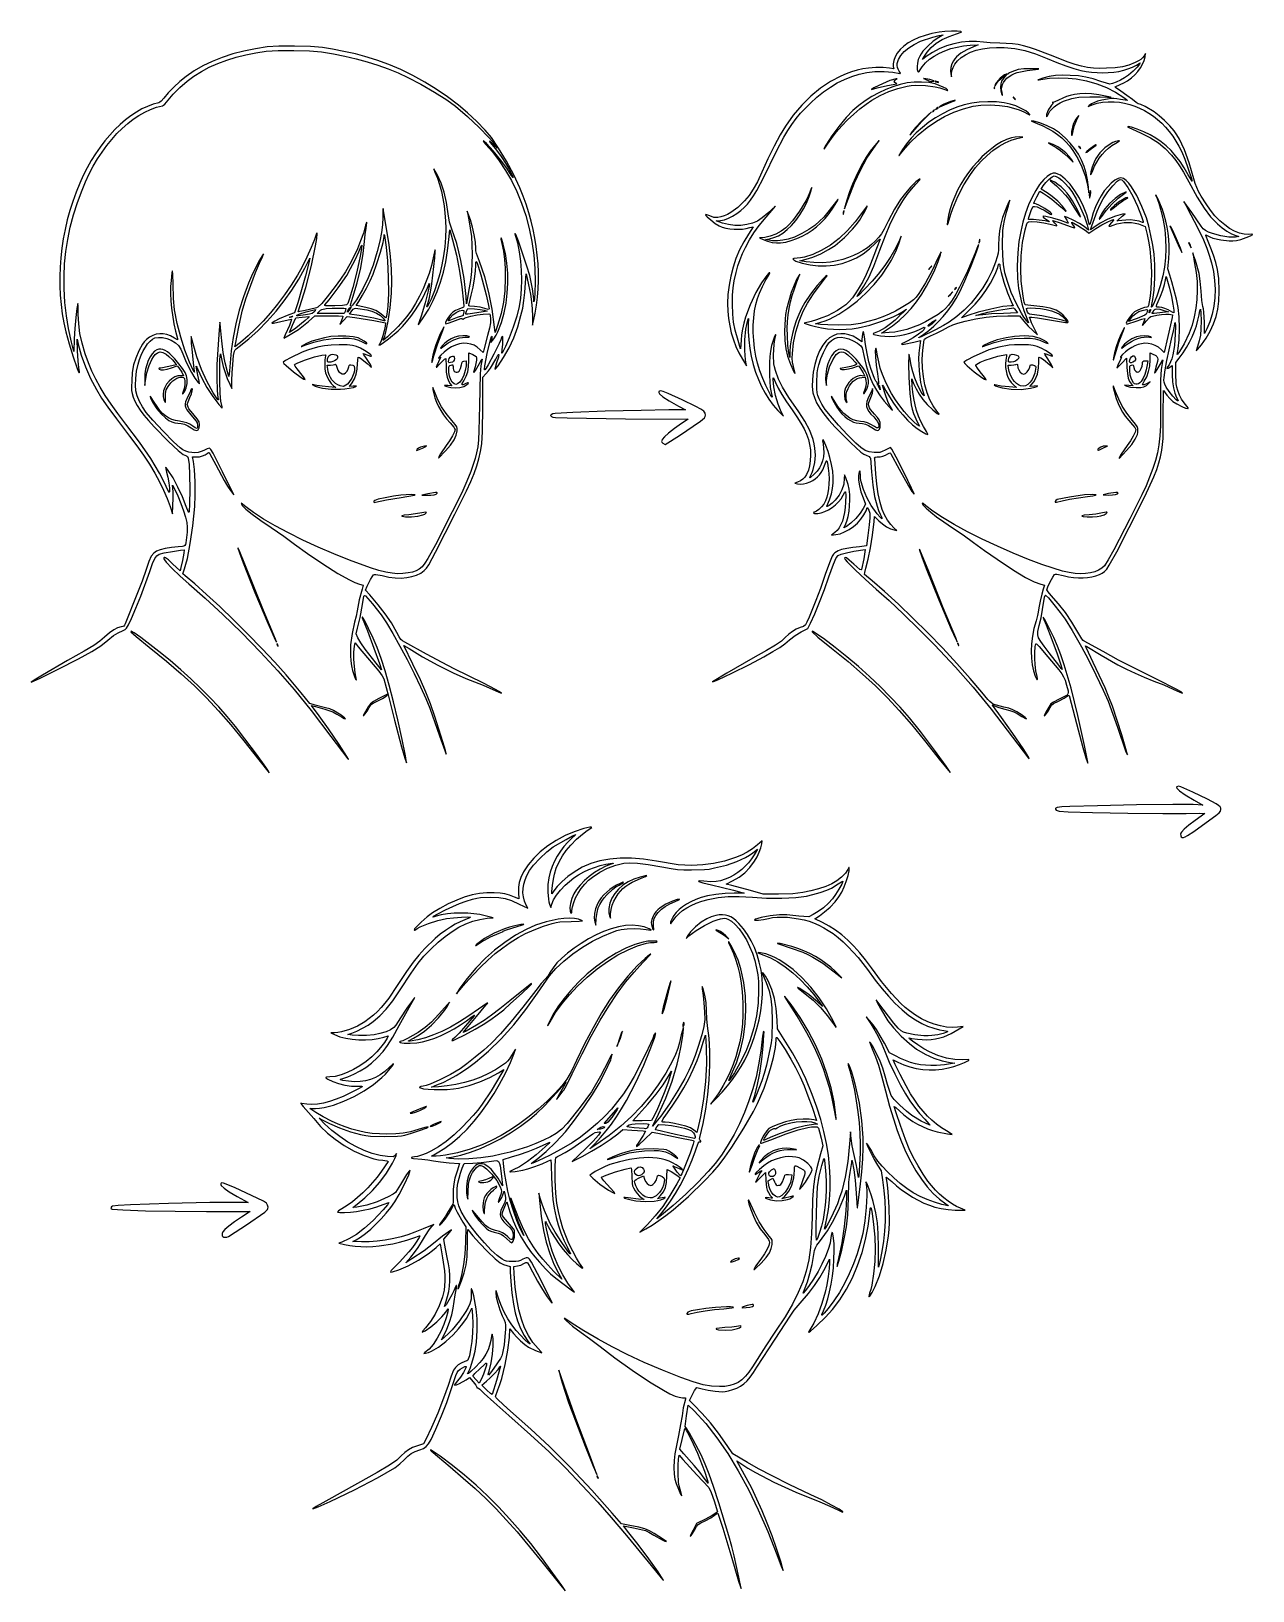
# Model space of a CAD drawing. Extents: x 25 to 612, y 50 to 799.
import ezdxf

# ---------------------------------------------------------------- set-up
doc = ezdxf.new("R2010")
doc.units = 0

msp = doc.modelspace()

# ---------------------------------------------------------------- linework, layer by layer
at = {"layer": 'Layer 1', "color": 7}
for points in [[(461.080846, 798.865781), (457.658624, 798.202186), (454.426571, 797.333953), (451.419414, 796.27803), (448.67188, 795.051369), (446.218695, 793.670918), (444.094585, 792.153628), (442.334278, 790.516449), (440.9725, 788.77633), (440.025512, 787.04882), (439.37618, 785.327925), (439.057577, 783.726093), (439.102777, 782.355771), (439.314443, 781.332714), (437.233053, 781.650215), (434.304445, 781.852511), (430.737528, 781.839833), (427.216914, 781.635332), (424.427212, 781.262159), (421.716359, 780.59927), (419.048656, 779.788897), (416.425912, 778.832383), (413.849935, 777.731072), (408.845517, 775.09943), (404.049873, 771.904722), (399.47747, 768.157696), (395.142779, 763.869101), (391.06027, 759.049685), (387.244411, 753.710197), (384.740789, 749.534187), (381.846907, 744.114635), (378.820733, 737.95425), (375.920237, 731.555739), (373.806325, 727.015375), (371.841241, 723.410977), (369.843085, 720.448193), (367.629954, 717.832674), (364.323211, 714.682477), (360.993318, 712.263192), (359.35793, 711.349345), (357.762643, 710.644271), (356.222753, 710.156652), (354.753557, 709.895169), (353.720579, 709.826819), (352.839736, 709.903989), (350.872999, 710.600725), (349.475116, 711.156351), (348.897442, 711.235726), (349.096706, 710.840366), (349.638276, 710.229206), (351.410985, 708.633988), (353.540882, 706.999083), (355.353279, 705.8735), (356.915976, 705.263994), (358.680417, 704.787605), (360.587072, 704.44847), (362.576409, 704.250721), (364.588897, 704.198494), (366.565005, 704.295921), (368.445202, 704.547138), (370.169955, 704.956277), (371.828012, 705.414889), (369.499677, 701.851831), (367.217093, 698.140289), (365.215629, 694.245607), (363.5019, 690.193), (362.08252, 686.007689), (360.964103, 681.714891), (360.153265, 677.339823), (359.65662, 672.907705), (359.480782, 668.443754), (359.591576, 664.807523), (359.923959, 661.2548), (360.477931, 657.786414), (361.253491, 654.40319), (362.250641, 651.105956), (363.469378, 647.895538), (364.909705, 644.772764), (366.57162, 641.73846), (368.547177, 638.634013), (368.123843, 641.526793), (367.845135, 643.63285), (367.693344, 645.999357), (367.749016, 651.139993), (368.247867, 656.201255), (368.650047, 658.468543), (369.146899, 660.435694), (369.409278, 661.231098), (369.484243, 661.36401), (369.526136, 661.29559), (369.429122, 658.636526), (369.415892, 655.115912), (369.667247, 651.056209), (370.143497, 646.923745), (370.804956, 643.18485), (371.761866, 639.2881), (372.910599, 635.565396), (374.247849, 632.022113), (375.770306, 628.663625), (377.474665, 625.495307), (379.357617, 622.522532), (381.415857, 619.750675), (383.646075, 617.185111), (386.327188, 614.362887), (385.268854, 616.550111), (383.764035, 620.214041), (382.517185, 624.377372), (381.667211, 628.481173), (381.353018, 631.966509), (381.376169, 632.733801), (381.423711, 632.876842), (381.511768, 632.839635), (382.517185, 630.590675), (383.807581, 627.864363), (385.564305, 624.761019), (387.790665, 621.274029), (390.489968, 617.396778), (392.774619, 614.108777), (394.67149, 611.10851), (396.206212, 608.333139), (397.404417, 605.719826), (398.291736, 603.205732), (398.893802, 600.728017), (399.236244, 598.223845), (399.344696, 595.630375), (399.235004, 592.935482), (398.890494, 590.554782), (398.288016, 588.392363), (397.404417, 586.352314), (396.642637, 585.088928), (395.702263, 584.076896), (394.536993, 583.276531), (393.100525, 582.648145), (391.759969, 582.154256), (393.100525, 581.907311), (394.508881, 581.763995), (395.953617, 581.872033), (397.471114, 582.244655), (399.097751, 582.895089), (400.392557, 583.563025), (401.578222, 584.349196), (402.654746, 585.252776), (403.622129, 586.272939), (404.480372, 587.408856), (405.229474, 588.659702), (406.400256, 591.502873), (406.834063, 592.7398), (406.998669, 592.96635), (407.1455, 592.905165), (407.437093, 591.840217), (407.811368, 589.386205), (408.109576, 586.810305), (408.239111, 584.31006), (408.203282, 581.908207), (408.005396, 579.627483), (407.648759, 577.490627), (407.13668, 575.520376), (406.472465, 573.739467), (405.659422, 572.170638), (404.637468, 570.825672), (403.384004, 569.586539), (402.156998, 568.678136), (401.214419, 568.325358), (400.892509, 568.210705), (400.755808, 567.937302), (400.882036, 567.764772), (401.262926, 567.668309), (402.80192, 567.690358), (404.519991, 567.972098), (406.280642, 568.555215), (408.033852, 569.403742), (409.729598, 570.481714), (411.317857, 571.753161), (412.748606, 573.182119), (413.971823, 574.73262), (414.937484, 576.368696), (415.746117, 577.865247), (415.999745, 578.105646), (416.167797, 577.969427), (416.29182, 576.453032), (416.207484, 573.087861), (416.029442, 570.512719), (415.709185, 568.136842), (415.250023, 565.967671), (414.655261, 564.012647), (413.928208, 562.279212), (413.07217, 560.774806), (412.090455, 559.506873), (410.98637, 558.482852), (409.398869, 557.283407), (411.444981, 557.495073), (413.559927, 557.924126), (415.730683, 558.751294), (417.887383, 559.921593), (419.96016, 561.380041), (421.879149, 563.071653), (423.574481, 564.941445), (424.976291, 566.934434), (426.014713, 568.995636), (426.614435, 570.547859), (427.319991, 569.172025), (427.753798, 567.768079), (427.82711, 565.586919), (427.52339, 562.18206), (426.826102, 557.107018), (426.155824, 552.132848), (425.168046, 551.868264), (422.804433, 551.603681), (419.688411, 551.296654), (416.714603, 550.840798), (414.236889, 550.298953), (412.609149, 549.733957), (411.014482, 548.726335), (410.379826, 548.034835), (409.773696, 547.070483), (408.407232, 543.880047), (406.435534, 538.268672), (404.071921, 531.658495), (401.814142, 525.815609), (398.603862, 517.878104), (397.619942, 515.452204), (396.844382, 514.107789), (395.890228, 513.378531), (394.370526, 512.798101), (392.42253, 511.998838), (390.639899, 510.981294), (388.923413, 509.672708), (387.173855, 508.00032), (385.338858, 506.382502), (382.548053, 504.450491), (378.189592, 501.823949), (371.651623, 498.122536), (359.092726, 490.934684), (352.248833, 486.763084), (352.291277, 486.704397), (352.745478, 486.85748), (354.707255, 487.710073), (361.570992, 490.978781), (369.929625, 495.147074), (376.872737, 498.792814), (381.292935, 501.282104), (384.53243, 503.281914), (387.037705, 505.083287), (389.255245, 506.977264), (391.879032, 509.071883), (394.899693, 510.822544), (398.109973, 512.410045), (399.309418, 514.879491), (401.407345, 519.509702), (403.710324, 525.092414), (406.026532, 531.151376), (408.164146, 537.210338), (410.311682, 543.322217), (411.586093, 546.417844), (412.578281, 547.388535), (414.126094, 548.150866), (416.547033, 548.813979), (420.158598, 549.487013), (425.626657, 550.263124), (424.916691, 545.888677), (423.862767, 540.773396), (423.615271, 540.5259), (423.046968, 540.777806), (420.088042, 543.348676), (417.944916, 545.292813), (416.648457, 546.307601), (415.96054, 546.548482), (415.64304, 546.1709), (415.966603, 545.567318), (417.007849, 544.345273), (420.714223, 540.561729), (425.703827, 535.852143), (430.918327, 531.24839), (437.128873, 525.762141), (444.063717, 519.293626), (451.402051, 512.143808), (458.823067, 504.613651), (468.989137, 493.873766), (477.498252, 484.231902), (486.05367, 473.677225), (496.358646, 460.198901), (504.049206, 450.144728), (504.410804, 449.827228), (504.190318, 450.356395), (501.436444, 454.733047), (496.499757, 461.98043), (491.033903, 469.704063), (486.692529, 475.509466), (486.644573, 475.654436), (486.811591, 475.663807), (487.750863, 475.262522), (489.832253, 474.477591), (492.76031, 473.639743), (495.149279, 472.999781), (496.949549, 472.356513), (498.683674, 471.481734), (500.874204, 470.147241), (502.674475, 469.104892), (503.088024, 468.93367), (503.1849, 468.978663), (502.451784, 469.666029), (500.521426, 471.064463), (498.451061, 472.40061), (496.605591, 473.339881), (494.627829, 474.041028), (492.160588, 474.662799), (488.691788, 475.513876), (487.505365, 475.942722), (486.502911, 476.497245), (485.548412, 477.270049), (484.505856, 478.353739), (481.612526, 481.824192), (476.031605, 488.429754), (469.707371, 495.523554), (462.868852, 502.872843), (455.745079, 510.24487), (448.565082, 517.406884), (441.557891, 524.126133), (434.952536, 530.169868), (428.978048, 535.305337), (425.309157, 538.374506), (425.344435, 539.366694), (425.908879, 541.443674), (427.052101, 545.652757), (428.14902, 551.092153), (429.113647, 557.298841), (429.859993, 563.8098), (430.07166, 566.173412), (432.082494, 564.162578), (433.851345, 562.629647), (435.83517, 561.291847), (437.812381, 560.278161), (439.561388, 559.717575), (440.796111, 559.505908), (439.314443, 560.775909), (437.858132, 562.320966), (436.31583, 564.484488), (434.879362, 566.972124), (433.740551, 569.489525), (432.716392, 572.864067), (431.844369, 577.012516), (431.170784, 581.703361), (430.741938, 586.705092), (430.177493, 593.831207), (430.08103, 594.366989), (430.173083, 594.651416), (430.549564, 594.763864), (431.306383, 594.783708), (432.716944, 594.896156), (434.124197, 595.207042), (435.419003, 595.676677), (436.492219, 596.265376), (437.418262, 596.803362), (437.682845, 596.692016), (437.973887, 596.335931), (441.925001, 588.962871), (446.347955, 580.901894), (448.031919, 578.247239), (449.15695, 576.862586), (449.155882, 577.003146), (448.921856, 577.595151), (447.878129, 579.885452), (444.350349, 587.154884), (440.544757, 594.702128), (438.432498, 598.558433), (437.691665, 599.334544), (435.222219, 598.064543), (433.754331, 597.367807), (432.660168, 597.015029), (431.506474, 596.913605), (429.859993, 596.970932), (427.501341, 597.258666), (425.542872, 597.949891), (423.564559, 599.262886), (421.146376, 601.415934), (417.105966, 605.449179), (412.714982, 610.133961), (408.853166, 614.507857), (406.400256, 617.608445), (404.759838, 620.227821), (403.436921, 622.794281), (402.820111, 624.312329), (402.497649, 625.651783), (402.38024, 627.467487), (402.378587, 630.414286), (402.594663, 635.238525), (402.889564, 637.061946), (403.366365, 639.057347), (404.294612, 642.044384), (405.500672, 644.988427), (406.839024, 647.595126), (408.164146, 649.570131), (409.410651, 650.782323), (410.81384, 651.641049), (412.361722, 652.14672), (414.042309, 652.299751), (415.843613, 652.100556), (417.753644, 651.549547), (419.760414, 650.647138), (421.851932, 649.393742), (423.457072, 648.110512), (424.215545, 647.171241), (425.273879, 642.020682), (426.030491, 638.662056), (426.96115, 635.498148), (428.081151, 632.498777), (429.405791, 629.633765), (430.950366, 626.872932), (432.730173, 624.186101), (434.760507, 621.543091), (437.056664, 618.913723), (438.423679, 617.511431), (438.673931, 617.326222), (438.57361, 617.537889), (437.620007, 619.156809), (436.712706, 621.017162), (435.010552, 625.581227), (433.91694, 629.285396), (434.379961, 628.606299), (435.504441, 626.604284), (437.225267, 623.6446), (439.197034, 620.686984), (441.356491, 617.802955), (443.640384, 615.064033), (445.985462, 612.541739), (448.328473, 610.307594), (450.606164, 608.433116), (452.755285, 606.989827), (454.792578, 605.909444), (455.71862, 605.543437), (455.573099, 606.063785), (454.977787, 607.060382), (453.575494, 609.372387), (452.331952, 611.81131), (451.247159, 614.37839), (450.321117, 617.074868), (449.553825, 619.901984), (448.945283, 622.860978), (448.495491, 625.953091), (448.204449, 629.179563), (448.02806, 632.354565), (448.839449, 630.167341), (450.023461, 627.544106), (451.538201, 624.950637), (453.343983, 622.443157), (455.40112, 620.077891), (458.113652, 617.462372), (460.247408, 615.743131), (460.887438, 615.363274), (461.131007, 615.37988), (460.894191, 615.850411), (460.093068, 616.832333), (458.25373, 619.327617), (456.662853, 622.295431), (455.337386, 625.665908), (454.294279, 629.369181), (453.550483, 633.335384), (453.122946, 637.494651), (453.028619, 641.777114), (453.284452, 646.112907), (453.884175, 651.051799), (454.135529, 651.43324), (454.704384, 651.854369), (456.953343, 652.921522), (459.824074, 654.191523), (462.668347, 655.673191), (465.583175, 657.308648), (467.75717, 658.332255), (470.129602, 659.111123), (473.639743, 660.01236), (478.736282, 661.147864), (483.693916, 661.926181), (488.730924, 662.373768), (494.065589, 662.517084), (499.710037, 662.517084), (501.826705, 659.977082), (503.98747, 657.631109), (506.201152, 655.496802), (508.458931, 653.521245), (507.541709, 655.108746), (505.570562, 659.200971), (504.798308, 661.121406), (504.578373, 662.023195), (505.69679, 662.022644), (508.339869, 661.701285), (516.149492, 660.400416), (521.842447, 659.417047), (522.89141, 659.393345), (523.106867, 659.479679), (523.169774, 659.624304), (522.806523, 660.440655), (521.904183, 661.657188), (520.743874, 662.933252), (519.606716, 663.928196), (517.310903, 665.252767), (514.495845, 666.243302), (510.999484, 666.949409), (506.659764, 667.420698), (503.806672, 667.680872), (502.461705, 667.914587), (502.044986, 669.213251), (501.509205, 672.006812), (500.556704, 679.274039), (500.307555, 685.111964), (500.547885, 691.396373), (501.251236, 697.79323), (502.39115, 703.968499), (503.211359, 706.861279), (503.591697, 707.441157), (504.084484, 707.743224), (505.660961, 707.899218), (508.282542, 707.721175), (511.406833, 707.271934), (514.491435, 706.614334), (517.666437, 705.908778), (517.711637, 706.007446), (517.551784, 706.274785), (516.749214, 707.143501), (515.898137, 708.012217), (515.7223, 708.279556), (515.761436, 708.378224), (519.337723, 707.337529), (524.051719, 705.556), (525.521811, 704.965648), (526.208075, 704.90777), (526.272773, 705.087811), (526.160119, 705.412133), (525.427553, 706.508501), (524.889567, 707.328709), (524.827831, 707.672668), (525.867974, 707.184291), (527.830853, 706.014611), (531.707002, 703.404054), (533.047558, 702.310442), (536.398949, 704.497666), (539.375513, 706.296834), (541.796452, 707.566835), (543.974305, 708.517682), (544.931767, 708.823606), (545.017963, 708.731622), (544.877197, 708.474687), (544.018954, 707.461001), (543.035585, 706.239507), (542.713675, 705.626556), (543.392773, 705.736799), (544.759788, 706.191), (546.478065, 706.736566), (548.253392, 707.129169), (550.056832, 707.367984), (551.859445, 707.452182), (553.632292, 707.380937), (555.346435, 707.153423), (556.972934, 706.768812), (558.482852, 706.226278), (560.176186, 705.485444), (561.058131, 701.745998), (561.745428, 698.410523), (562.296713, 694.767057), (562.708264, 690.914404), (562.976362, 686.95137), (563.097285, 682.976761), (563.067312, 679.089382), (562.882724, 675.388038), (562.539799, 671.971534), (561.794555, 667.561809), (561.433509, 666.891531), (560.91702, 666.75042), (559.752853, 666.522217), (558.059518, 665.95667), (556.313267, 665.232372), (554.99035, 664.527919), (553.866972, 663.461316), (552.565001, 661.842396), (551.487926, 660.216861), (551.039236, 659.130415), (551.202947, 658.742911), (551.872674, 658.72913), (555.801739, 660.047638), (558.562227, 661.048646), (559.893964, 661.388194), (559.849867, 660.753194), (559.329519, 659.37736), (558.840591, 658.194451), (558.80552, 657.947369), (558.910595, 657.93097), (560.740631, 660.188749), (562.160562, 661.811528), (562.834148, 662.222735), (563.633411, 662.481806), (565.793625, 662.946481), (568.056365, 663.262328), (570.127282, 663.39958), (571.712027, 663.328473), (573.334806, 663.116807), (573.123139, 661.846806), (571.077026, 652.745133), (569.207303, 644.913462), (567.97258, 646.183463), (566.49422, 647.468346), (564.956328, 648.419193), (563.339061, 649.045925), (561.622576, 649.358465), (560.042999, 649.392916), (558.438203, 649.210739), (556.825967, 648.820203), (555.224065, 648.229575), (553.650276, 647.447124), (552.122375, 646.481119), (550.658139, 645.339827), (549.275346, 644.031517), (548.336075, 642.929086), (548.198822, 642.652375), (548.322845, 642.620405), (548.639243, 642.714663), (548.73736, 642.633634), (548.25229, 641.667904), (547.017567, 638.951514), (546.4884, 637.469846), (548.852012, 639.833459), (551.215625, 642.232349), (551.392014, 637.822624), (551.6351, 634.843855), (552.040244, 632.672065), (552.676898, 631.055901), (553.614515, 629.744008), (554.390627, 628.897341), (552.273959, 629.109007), (550.157291, 629.320674), (551.392014, 628.756229), (553.107397, 628.324076), (555.801739, 628.156507), (557.979041, 628.245804), (559.567644, 628.553382), (560.772602, 629.138773), (561.798965, 630.061508), (562.504521, 630.872897), (561.022853, 630.096786), (559.613395, 629.4684), (558.954692, 629.408869), (558.893439, 629.604826), (559.003751, 629.957879), (559.717575, 631.15512), (560.92143, 633.343997), (561.781326, 635.780921), (562.297264, 638.462585), (562.469243, 641.385682), (562.469243, 644.807628), (563.527577, 644.419573), (565.277136, 643.613695), (565.795967, 643.116085), (566.094037, 642.496932), (566.183747, 641.712415), (566.077501, 640.718711), (565.326745, 637.928457), (564.585911, 635.070956), (565.053342, 635.48106), (565.944106, 636.737832), (567.831469, 640.045125), (568.523796, 641.390092), (568.580571, 641.260556), (568.501747, 640.644848), (567.866747, 636.76429), (567.575705, 631.895954), (567.549246, 622.476781), (567.441759, 609.772914), (567.174075, 604.887146), (566.715808, 600.644233), (566.030992, 596.793233), (565.083659, 593.083208), (563.837843, 589.263215), (562.257576, 585.082313), (560.555423, 580.985678), (558.535769, 576.598002), (552.697293, 565.150356), (545.006732, 550.227847), (542.418224, 545.408017), (540.597007, 542.572564), (539.289179, 541.392549), (537.708086, 540.421721), (535.874812, 539.664213), (533.81044, 539.124159), (531.536056, 538.805694), (529.072742, 538.712952), (526.441583, 538.850067), (523.663663, 539.221173), (520.366843, 539.99508), (515.915776, 541.337841), (510.452678, 543.209769), (504.119762, 545.571177), (496.717694, 548.566138), (489.21434, 551.863303), (481.835837, 555.34485), (474.80832, 558.892956), (468.357926, 562.389799), (462.710791, 565.717557), (458.093051, 568.758407), (454.730842, 571.394527), (453.432729, 572.433568), (453.117916, 572.57213), (453.024278, 572.483729), (453.495568, 571.707066), (454.836675, 570.265637), (457.070201, 568.287324), (459.89904, 566.080808), (463.389337, 563.603094), (467.607239, 560.811187), (472.753388, 557.318684), (477.661412, 553.720349), (482.935443, 549.813332), (488.950308, 545.641733), (496.883403, 540.424477), (502.620455, 536.923706), (506.770007, 534.792155), (509.940599, 533.682558), (511.775045, 533.223947), (511.140044, 531.24839), (510.417401, 528.889739), (509.618689, 525.581894), (508.972113, 522.373267), (508.705876, 520.312272), (508.406015, 518.671854), (507.68282, 516.078936), (506.70393, 512.402397), (505.990037, 508.713042), (505.541554, 505.067508), (505.358895, 501.522434), (505.442473, 498.134456), (505.792701, 494.960212), (506.409994, 492.056339), (507.294764, 489.479475), (507.908818, 488.237586), (508.291362, 487.79937), (508.396093, 488.174748), (508.176709, 489.373642), (507.589664, 492.121451), (507.210979, 495.031319), (507.050575, 497.96103), (507.118375, 500.768371), (507.328388, 503.671624), (507.607854, 504.944381), (507.832544, 505.055106), (508.14529, 504.861147), (509.12921, 503.696428), (513.29199, 498.828092), (518.58366, 492.548644), (520.041074, 490.622696), (520.956092, 489.126697), (521.619756, 487.498406), (522.323107, 485.175583), (523.09095, 482.455886), (523.195612, 481.604946), (523.041892, 480.959886), (522.575632, 480.42066), (521.742677, 479.887221), (518.760049, 478.437524), (516.136263, 477.05728), (514.808935, 476.179744), (512.908344, 472.987103), (511.996082, 471.189038), (511.669211, 470.32363), (512.287675, 470.975718), (513.441921, 472.656374), (514.556479, 474.475937), (515.05588, 475.544744), (516.065707, 476.281168), (518.477827, 477.520301), (521.14571, 478.852038), (522.675885, 479.813358), (523.271198, 480.223462), (523.628385, 480.236691), (526.344776, 469.865018), (530.159188, 455.295287), (531.598412, 450.318912), (532.412558, 448.02806), (532.628634, 447.759067), (532.553669, 448.204449), (530.93089, 456.141954), (527.796678, 470.660422), (524.536789, 483.680687), (521.237212, 494.881939), (519.599413, 499.700184), (517.983937, 503.943373), (516.200755, 508.040559), (514.037234, 512.617302), (512.14491, 516.340764), (511.175322, 517.878104), (511.444315, 516.771263), (512.480601, 514.103379), (515.260932, 507.164677), (517.842826, 500.265662), (519.683886, 494.914461), (520.157105, 493.29058), (520.241717, 492.619199), (519.70373, 493.170415), (518.58366, 494.700589), (513.997546, 500.768371), (511.599758, 503.862896), (509.949418, 506.209972), (508.947308, 507.961735), (508.494209, 509.270321), (508.586813, 510.994523), (509.235043, 513.856435), (510.099349, 517.560604), (510.857822, 521.582273), (511.814732, 527.429568), (512.053408, 528.289465), (512.268934, 528.461444), (513.621617, 527.120336), (516.317061, 523.923837), (519.343235, 520.112181), (521.688106, 516.925603), (525.110053, 511.351711), (529.4845, 503.590595), (532.671629, 497.636364), (536.487144, 490.061559), (540.011616, 482.724879), (542.325619, 477.485023), (546.8059, 464.961404), (550.757014, 453.566675), (551.29941, 452.164382), (551.603681, 451.661673), (550.851271, 454.586424), (548.838783, 461.274874), (544.40701, 475.015577), (542.748953, 479.466643), (540.87923, 483.927631), (535.128948, 496.041146), (531.702592, 503.215768), (531.532266, 504.023299), (532.05978, 503.802262), (538.908083, 499.630662), (547.052845, 494.982812), (551.147274, 492.831417), (555.254933, 490.868538), (559.574259, 489.004878), (564.303689, 487.15114), (569.048553, 485.263778), (573.58175, 483.270582), (576.712655, 481.837422), (578.097309, 481.330303), (577.39065, 481.926719), (575.036959, 483.270582), (566.20869, 487.750863), (553.685071, 493.924478), (547.330657, 497.222952), (539.997285, 501.26226), (530.895612, 506.23643), (530.30526, 506.647086), (529.638841, 507.431465), (527.72061, 510.610877), (524.857596, 515.496301), (521.829218, 520.008001), (518.562714, 524.248503), (514.985324, 528.320333), (513.538935, 530.009257), (512.939212, 531.036723), (513.423179, 532.39547), (514.535532, 534.736483), (515.766948, 537.044422), (516.608103, 538.30395), (517.020412, 538.459944), (517.763451, 538.440652), (520.770884, 537.810061), (523.225585, 537.265667), (525.651347, 536.901106), (528.022539, 536.714313), (530.313528, 536.70322), (532.498685, 536.86576), (534.552377, 537.199865), (536.448972, 537.70347), (538.162839, 538.374506), (539.425123, 539.014674), (540.535271, 539.798296), (541.645419, 540.964737), (542.907703, 542.753363), (546.497219, 549.15463), (552.520904, 560.91702), (559.912705, 575.740862), (564.294869, 585.263112), (565.673597, 588.793717), (566.679428, 591.908016), (567.438865, 594.909041), (568.078413, 598.099821), (568.497337, 600.758885), (568.731053, 603.656075), (568.854525, 614.609832), (568.925081, 626.780673), (570.547859, 624.558171), (571.929206, 622.895154), (573.502375, 621.493412), (575.379816, 620.257036), (577.673975, 619.090112), (579.556928, 618.303528), (580.566755, 618.062646), (580.752514, 618.147878), (580.729914, 618.370776), (580.072865, 619.231223), (578.806172, 620.747066), (577.665156, 622.520878), (576.66966, 624.519586), (575.839529, 626.710117), (575.353357, 628.375339), (575.072237, 629.951265), (574.887029, 634.859289), (574.851751, 640.186237), (576.47453, 642.267627), (578.327923, 644.788474), (579.997349, 647.346528), (581.480739, 649.936001), (582.776027, 652.551105), (583.881145, 655.186054), (584.794027, 657.835058), (585.512606, 660.492331), (586.034814, 663.152084), (586.41405, 665.101183), (586.74037, 665.833197), (586.934397, 664.073717), (587.022592, 660.118194), (586.941012, 656.315908), (586.660995, 653.2743), (586.129623, 650.603109), (585.29398, 647.912075), (584.588424, 645.830685), (585.329258, 646.500963), (587.255205, 648.686533), (589.386205, 651.788223), (591.411371, 655.306632), (593.019818, 658.742359), (594.290921, 662.352271), (595.092389, 665.819968), (595.51021, 669.691155), (595.630375, 674.511536), (595.520132, 680.54404), (595.278148, 682.657401), (594.854264, 684.883209), (594.030196, 688.228537), (592.971311, 691.696234), (591.733832, 695.11763), (590.373983, 698.324051), (589.209816, 701.208011), (589.222631, 701.418438), (589.352029, 701.469287), (589.950649, 701.181553), (591.174624, 700.537388), (592.724366, 699.963917), (596.450584, 699.086933), (600.428156, 698.666356), (602.292092, 698.663393), (603.955936, 698.81794), (606.138199, 699.338288), (608.661113, 700.149677), (610.806995, 701.000754), (611.858163, 701.640164), (611.368684, 701.772456), (609.953162, 701.745998), (607.771313, 701.814968), (605.482803, 702.324223), (603.123187, 703.251023), (600.728017, 704.572631), (598.332848, 706.26631), (595.973231, 708.309322), (593.684722, 710.678929), (591.502873, 713.352394), (589.390614, 716.417153), (587.093148, 720.090454), (585.807162, 722.338311), (584.901514, 724.209137), (584.200919, 726.093192), (583.53009, 728.380737), (581.277823, 736.058619), (578.979254, 742.363975), (577.794002, 745.048464), (576.574851, 747.445631), (575.314359, 749.574082), (574.005084, 751.452418), (571.981571, 753.822094), (569.485116, 756.360442), (566.876212, 758.720196), (564.515356, 760.55409), (560.101221, 763.080863), (558.021484, 764.071397), (556.824795, 764.469926), (555.806149, 765.05201), (553.967293, 766.480761), (551.352326, 768.482776), (548.393401, 770.537708), (545.857809, 772.306007), (545.709532, 772.646107), (546.100344, 772.830765), (549.804513, 774.453543), (551.717162, 775.554666), (553.51695, 776.872829), (555.17039, 778.367105), (556.643996, 779.996568), (557.904282, 781.720288), (558.917761, 783.497338), (559.650947, 785.286791), (560.070353, 787.047718), (560.28202, 788.635219), (559.576464, 787.576885), (558.844449, 786.57257), (558.006601, 785.786537), (556.877712, 785.066649), (555.272572, 784.260772), (552.284432, 783.037073), (549.253297, 782.223479), (545.792214, 781.740614), (541.51423, 781.509103), (538.266881, 781.472172), (535.299825, 781.597298), (532.456793, 781.920861), (529.581514, 782.479243), (526.51772, 783.308822), (523.10914, 784.44598), (514.632546, 787.788552), (507.476665, 790.587625), (504.491144, 791.572509), (501.729691, 792.321749), (499.06415, 792.865937), (496.366363, 793.235665), (490.36142, 793.574111), (485.625375, 793.768139), (482.423915, 794.068), (479.045101, 794.456745), (475.495135, 794.446134), (471.85091, 794.056838), (468.189323, 793.309527), (464.587266, 792.224873), (461.121636, 790.823545), (457.869326, 789.126214), (454.907231, 787.153551), (453.178619, 785.812995), (454.025286, 787.400496), (455.383481, 789.2614), (457.376677, 791.492721), (459.75407, 793.525604), (462.611021, 795.320362), (465.88469, 796.850537), (469.51224, 798.089669), (471.668596, 798.804045), (471.888531, 799.002482), (471.628908, 799.148003), (469.836906, 799.33707), (467.029565, 799.337622), (463.88488, 799.172808), (461.080846, 798.865781), (461.080846, 798.865781)], [(460.904457, 796.290502), (458.306578, 794.564094), (455.626016, 792.215916), (453.309257, 789.682529), (452.42683, 788.482808), (451.802785, 787.400496), (451.124789, 785.721493), (450.691534, 784.022647), (450.522862, 782.389946), (450.638617, 780.909381), (450.892176, 780.009246), (451.185423, 779.687887), (451.531587, 779.941997), (451.943896, 780.76827), (452.909626, 782.214659), (454.589731, 784.084383), (456.545995, 785.82712), (458.77015, 787.396637), (461.23243, 788.781773), (463.90307, 789.971366), (466.752304, 790.954252), (469.750365, 791.71927), (472.86749, 792.255259), (476.073911, 792.551055), (479.954469, 792.727444), (477.661412, 791.880777), (474.394357, 790.460845), (471.633318, 788.829247), (469.460977, 787.038899), (468.621407, 786.10073), (467.960017, 785.142717), (467.251154, 783.619157), (466.78703, 781.950076), (466.600719, 780.280995), (466.725294, 778.757435), (467.007516, 777.346323), (467.042794, 778.616324), (467.266588, 780.239654), (467.827725, 781.866291), (468.719592, 783.473085), (469.935574, 785.036883), (471.650543, 786.632446), (473.753293, 788.025023), (476.204963, 789.203453), (478.966691, 790.156574), (481.999617, 790.873223), (485.26488, 791.342239), (488.723621, 791.552459), (492.336977, 791.492721), (497.443438, 790.987807), (502.364691, 789.993414), (507.457924, 788.416938), (513.080323, 786.165773), (517.687383, 784.251401), (521.94387, 782.651222), (525.790253, 781.388387), (529.167, 780.486047), (531.712031, 779.988437), (534.346773, 779.633868), (539.728291, 779.357158), (542.39652, 779.43667), (544.997362, 779.662531), (547.491543, 780.035566), (549.839791, 780.556603), (551.839601, 781.192706), (554.011391, 782.073548), (555.931826, 783.007307), (557.177573, 783.80216), (557.680282, 784.194626), (557.38924, 783.555216), (556.255389, 782.091187), (554.324481, 780.150908), (552.135604, 778.237087), (550.227847, 776.852434), (548.282607, 775.810085), (546.254684, 774.890106), (544.458273, 774.228096), (543.207564, 773.959654), (541.606834, 774.316842), (538.868395, 775.229655), (535.129499, 776.480363), (531.684953, 777.324274), (528.127959, 777.844071), (524.051719, 778.122435), (520.214707, 778.175351), (516.98293, 777.990143), (513.995892, 777.527122), (510.8931, 776.7466), (509.119288, 776.18436), (508.555945, 775.899933), (509.196458, 775.933006), (511.034211, 776.323267), (514.186062, 776.752664), (518.521924, 776.927399), (523.10914, 776.844166), (527.015054, 776.499656), (531.983712, 775.515185), (536.892838, 774.074307), (541.590298, 772.223325), (545.923955, 770.008541), (549.905937, 767.499407), (551.227201, 766.511077), (551.638959, 766.022149), (548.322845, 766.516038), (546.507141, 766.861651), (545.121385, 767.005518), (543.748858, 766.957562), (541.972841, 766.727705), (539.322597, 766.242635), (537.280894, 765.704649), (534.418982, 764.377322), (533.19804, 763.665702), (532.69478, 763.235203), (534.740892, 763.940759), (537.096788, 764.727895), (539.59159, 765.237218), (542.2716, 765.468729), (545.183121, 765.422427), (547.741675, 765.182467), (550.254443, 764.756214), (552.716155, 764.147542), (555.121539, 763.360329), (557.465325, 762.398449), (559.742242, 761.265778), (561.947018, 759.966193), (564.074383, 758.503568), (566.119066, 756.88178), (568.075795, 755.104704), (569.9393, 753.176215), (571.70431, 751.100191), (573.365553, 748.880506), (574.917759, 746.521036), (576.355657, 744.025657), (577.673975, 741.398245), (579.136901, 737.867709), (580.857796, 733.209385), (582.247962, 729.100073), (582.7187, 727.216569), (580.813699, 730.321016), (578.893953, 733.64457), (576.885737, 736.688658), (574.779955, 739.461549), (572.567513, 741.971509), (570.239316, 744.226808), (567.786269, 746.235713), (565.199276, 748.006493), (562.469243, 749.547417), (559.481103, 750.948607), (556.291218, 752.237349), (553.544511, 753.168903), (551.885903, 753.49853), (551.643368, 753.397107), (552.273959, 753.110474), (557.953685, 750.535195), (562.684217, 748.109846), (566.482093, 745.684498), (569.711114, 742.994565), (572.735083, 739.775466), (574.834663, 737.212865), (576.593592, 734.726331), (578.504657, 731.545266), (581.060644, 726.899069), (585.081762, 719.668222), (588.438114, 714.322533), (591.562955, 710.220387), (594.889541, 706.720167), (597.121413, 704.802488), (599.383051, 703.205617), (601.611616, 701.972547), (603.744269, 701.146275), (605.190659, 700.687664), (603.532602, 700.440719), (602.116874, 700.351215), (600.395634, 700.439065), (596.428535, 701.06249), (592.415134, 702.142322), (590.636017, 702.80068), (589.13926, 703.509888), (588.01919, 704.413881), (587.05787, 705.661833), (582.612867, 712.214685), (578.697031, 717.550452), (579.649532, 715.716006), (582.130002, 711.162965), (585.258702, 704.982736), (588.122818, 699.027402), (589.809538, 695.149049), (590.925199, 691.780019), (591.961484, 688.093489), (592.907852, 683.813644), (593.499927, 679.545788), (593.740601, 675.328369), (593.63277, 671.199833), (593.179326, 667.198627), (592.383164, 663.3632), (591.247177, 659.731998), (589.77426, 656.343469), (588.610093, 654.08569), (588.574815, 659.624304), (588.398426, 664.355939), (588.197784, 665.899894), (587.904537, 667.103198), (587.397419, 670.000387), (587.022592, 674.511536), (586.621307, 679.300497), (586.034814, 682.978208), (584.279743, 689.165052), (583.425359, 691.793799), (583.000923, 692.785436), (583.882868, 687.740711), (584.615709, 683.412497), (585.042625, 679.07064), (585.165271, 674.741186), (584.985299, 670.450179), (584.504363, 666.223665), (583.724118, 662.087687), (582.646216, 658.068292), (581.272311, 654.191523), (578.824913, 649.120339), (577.467269, 646.760034), (576.298141, 645.054573), (575.486751, 644.066795), (576.015918, 646.853741), (576.446418, 651.056209), (576.575953, 656.581594), (576.407833, 662.173125), (575.945363, 666.574031), (575.138383, 670.523491), (574.093278, 674.833446), (572.968798, 678.91189), (571.923694, 682.166819), (570.971193, 685.165432), (571.465082, 690.033768), (571.637061, 693.174939), (571.650291, 696.271875), (571.50477, 699.320029), (571.200499, 702.314852), (570.737478, 705.251798), (570.115706, 708.126318), (569.335185, 710.933866), (568.395914, 713.669894), (566.138134, 718.970383), (565.32013, 720.615211), (565.202997, 720.729037), (565.362023, 720.196287), (566.632024, 716.668507), (567.861579, 712.767347), (568.822003, 708.557369), (569.508749, 704.126629), (569.917269, 699.563184), (570.043015, 694.95509), (569.88144, 690.390405), (569.427996, 685.957184), (568.678136, 681.743485), (567.39656, 677.040513), (565.701572, 672.033271), (564.119032, 668.150508), (563.534261, 667.077291), (563.322258, 666.835858), (563.174799, 666.820976), (563.276223, 667.980733), (563.774522, 670.489867), (564.375347, 674.961879), (564.718203, 680.918866), (564.756788, 687.094135), (564.4448, 692.220992), (563.830746, 696.496771), (562.919035, 701.185963), (561.835345, 705.749477), (560.705353, 709.648225), (558.594749, 715.171957), (556.097191, 720.341808), (553.487185, 724.645148), (552.225797, 726.31168), (551.039236, 727.569347), (549.728996, 728.495941), (548.441908, 728.843758), (547.095288, 728.616106), (545.606455, 727.816292), (543.840842, 726.402148), (542.13104, 724.6457), (540.499787, 722.58498), (538.969819, 720.258023), (537.563874, 717.702863), (536.304691, 714.957534), (535.215007, 712.060069), (534.317559, 709.048502), (533.572315, 706.490862), (533.379941, 706.349751), (533.223947, 706.790723), (532.032012, 711.040113), (530.441962, 715.187391), (528.535238, 719.110599), (526.393283, 722.687782), (524.097539, 725.796982), (521.729448, 728.316244), (519.370451, 730.123612), (518.219815, 730.722223), (517.101992, 731.097127), (515.906406, 731.108703), (514.57522, 730.607648), (513.07867, 729.58404), (511.386989, 728.027959), (509.404611, 725.67227), (507.520211, 722.821727), (505.755701, 719.530487), (504.132991, 715.852708), (502.673992, 711.842545), (501.400615, 707.554157), (500.334771, 703.041699), (499.49837, 698.359329), (498.909672, 692.78709), (498.678161, 686.536856), (498.803839, 680.544591), (499.286703, 675.746259), (500.027537, 671.992481), (500.900663, 668.390838), (501.866393, 665.080237), (502.885039, 662.199584), (504.119762, 659.165693), (503.061428, 660.400416), (501.877348, 661.976341), (500.626709, 663.925991), (498.082848, 668.628963), (495.744041, 673.874331), (493.924478, 679.027094), (492.772437, 683.327127), (492.063574, 687.260051), (491.711898, 691.50386), (491.631421, 696.73655), (491.776942, 703.518707), (492.063023, 705.824993), (492.583921, 708.44878), (493.527603, 712.342567), (494.418367, 715.469062), (495.000451, 717.312327), (495.159201, 718.150175), (494.647673, 717.355873), (493.659894, 715.18243), (491.631421, 709.859892), (490.786958, 706.700324), (490.167392, 703.395235), (489.785951, 699.997542), (489.655864, 696.560161), (489.618381, 694.324982), (489.435378, 692.622277), (489.00102, 690.86004), (488.209474, 688.446267), (486.577187, 684.224162), (484.557119, 680.102516), (482.178211, 676.11895), (479.469399, 672.311083), (476.459624, 668.716537), (473.177824, 665.372932), (469.652938, 662.317888), (465.913905, 659.589027), (463.203577, 657.970106), (459.391921, 655.898087), (452.473063, 652.498189), (451.524972, 652.126118), (451.332046, 652.078369), (451.344173, 652.141001), (453.707786, 653.76819), (456.168206, 655.56026), (458.567854, 657.594177), (460.895569, 659.857124), (463.140188, 662.336285), (465.290549, 665.018845), (467.33549, 667.891988), (469.263849, 670.942897), (471.064463, 674.158758), (473.49808, 679.41956), (476.510474, 686.691196), (479.066461, 693.36752), (479.849807, 695.668019), (480.130858, 696.842383), (479.962186, 696.623), (479.548774, 695.695855), (478.225857, 692.326825), (474.743276, 684.024415), (470.976269, 676.36362), (469.11633, 673.019809), (467.341553, 670.131577), (465.704029, 667.797316), (464.255848, 666.11542), (462.699215, 664.792502), (460.586957, 663.257918), (457.629823, 661.40039), (454.64375, 659.748328), (451.646102, 658.308759), (448.654241, 657.088713), (445.685531, 656.095215), (442.757336, 655.335296), (439.887019, 654.815982), (437.091942, 654.544301), (433.387773, 654.332634), (435.433885, 655.602635), (438.726434, 657.803708), (441.857752, 660.2797), (444.828667, 663.031024), (447.640004, 666.058093), (450.292592, 669.361322), (452.787256, 672.941123), (455.124823, 676.79791), (457.306121, 680.932096), (459.002212, 684.679259), (460.609005, 688.684392), (461.746163, 691.935462), (462.019773, 692.961963), (462.033347, 693.420437), (461.543867, 692.56936), (460.551679, 690.31599), (457.819303, 684.328135), (454.594141, 678.370045), (451.428509, 673.3843), (450.040617, 671.550612), (448.874727, 670.313478), (446.851215, 668.854961), (443.666842, 666.873892), (440.158355, 664.866365), (437.162498, 663.328473), (434.059154, 662.049653), (430.565549, 660.850208), (426.913194, 659.796284), (423.3336, 658.954026), (421.027865, 658.543922), (418.831271, 658.292567), (412.926649, 658.107359), (407.723173, 658.199963), (404.107199, 658.424859), (401.637753, 658.707082), (404.283588, 659.483193), (406.375873, 660.18632), (408.516993, 661.071659), (412.896332, 663.347215), (417.3228, 666.226352), (421.697592, 669.625561), (425.921902, 673.461332), (429.896924, 677.650158), (433.523854, 682.108528), (436.703886, 686.752933), (438.272095, 689.387192), (439.565798, 691.846165), (440.707365, 694.377898), (441.819167, 697.230439), (442.956876, 700.722941), (442.925044, 700.831255), (442.761746, 700.584035), (442.030834, 698.923774), (440.27411, 695.246063), (437.872463, 691.11856), (435.001181, 686.819078), (431.83555, 682.62543), (428.95159, 679.317585), (425.326796, 675.424349), (422.469294, 672.529916), (421.799567, 671.952311), (421.736935, 671.967547), (421.88721, 672.218479), (425.009296, 676.826642), (427.284714, 681.037929), (429.679194, 686.47953), (432.682217, 694.090715), (435.387032, 701.157299), (437.493227, 706.279195), (439.354682, 710.263381), (441.325278, 713.916839), (443.653062, 717.800153), (445.739413, 720.906253), (447.779462, 723.516259), (449.968339, 725.911291), (451.88216, 727.975042), (452.061856, 728.322308), (451.732229, 728.239625), (449.952354, 726.895762), (447.573858, 724.526637), (444.990311, 721.562199), (442.595279, 718.432397), (439.724548, 713.863922), (436.668608, 708.025446), (434.785105, 704.255131), (433.480377, 701.966484), (432.208723, 700.326066), (430.424438, 698.50044), (428.610525, 696.856853), (426.66184, 695.33977), (424.57921, 693.950017), (422.36346, 692.688422), (420.01542, 691.555812), (417.535914, 690.553013), (414.92577, 689.680852), (412.185815, 688.940156), (408.851512, 688.379019), (404.931818, 688.128767), (400.899675, 688.196015), (397.228028, 688.587378), (394.229415, 689.081267), (397.228028, 689.751546), (400.452088, 690.749246), (404.235081, 692.388561), (407.99823, 694.385064), (411.162759, 696.454328), (415.606108, 700.18716), (419.510368, 704.224263), (421.232435, 706.323843), (422.786243, 708.459804), (424.16063, 710.618916), (425.344435, 712.787949), (426.338828, 714.818627), (426.526241, 715.433784), (424.215545, 712.258782), (420.831081, 707.757004), (417.062971, 703.549575), (413.043507, 699.772094), (408.90498, 696.560161), (404.805589, 694.075281), (400.477995, 692.07988), (396.368683, 690.745939), (394.535409, 690.380758), (392.924136, 690.245435), (391.332226, 690.139601), (390.88519, 690.046997), (390.772191, 689.927935), (391.324095, 689.439558), (392.336541, 688.918108), (395.375943, 687.881822), (399.15618, 687.030745), (402.943032, 686.576544), (406.893249, 686.580195), (410.738874, 686.98279), (414.457995, 687.776471), (418.028701, 688.953385), (421.429081, 690.505677), (424.637225, 692.425493), (427.631222, 694.704976), (430.38916, 697.336273), (432.14864, 699.073704), (432.616622, 699.439711), (432.717288, 699.468099), (432.717495, 699.382385), (431.094716, 694.97266), (427.676628, 686.187937), (426.022774, 682.451866), (424.387524, 679.119699), (422.757235, 676.166216), (421.118264, 673.566201), (419.456969, 671.294435), (417.759708, 669.325699), (416.265638, 667.945731), (414.419341, 666.554187), (412.28531, 665.185794), (409.928036, 663.875279), (407.412012, 662.657368), (404.801731, 661.566788), (402.161683, 660.638266), (399.556363, 659.906527), (396.346083, 659.095137), (399.168307, 658.177915), (401.781758, 657.424265), (404.544864, 656.831846), (407.422072, 656.403138), (410.377828, 656.140622), (413.376579, 656.046777), (416.382771, 656.124085), (419.360851, 656.375026), (422.275266, 656.80208), (427.891602, 658.11673), (433.656766, 659.963853), (438.978753, 662.135092), (441.288553, 663.277141), (443.265557, 664.422085), (445.382225, 665.762642), (444.006391, 664.316252), (442.917189, 663.3858), (442.277779, 663.116807), (442.09257, 663.147675), (442.171945, 662.940418), (442.090159, 662.640625), (441.669788, 662.11635), (440.033229, 660.581215), (437.702138, 658.708735), (435.116385, 656.872636), (432.382356, 655.245447), (429.859993, 654.226801), (429.427289, 653.9545), (429.785028, 653.662356), (432.964439, 652.992078), (435.113491, 652.759396), (437.40393, 652.718124), (439.791934, 652.861233), (442.233681, 653.181696), (444.685351, 653.672485), (447.10312, 654.326571), (449.443168, 655.136927), (451.661673, 656.096524), (453.892994, 657.097532), (454.191753, 657.053986), (454.166397, 656.696247), (453.747473, 655.946594), (453.037508, 655.144024), (451.146838, 653.720234), (448.574866, 652.035168), (446.082269, 650.555154), (444.429724, 649.74652), (443.481634, 649.380513), (443.089168, 649.040964), (443.393439, 648.872292), (444.385627, 648.961589), (448.910005, 649.993465), (452.155563, 650.734299), (451.661673, 647.171241), (451.385928, 644.685741), (451.268105, 641.971624), (451.476465, 636.213074), (452.227221, 630.60666), (452.787394, 628.082713), (453.460841, 625.86345), (453.818029, 624.725741), (453.884175, 624.170115), (453.435485, 624.602268), (452.570077, 625.986922), (450.568062, 629.920397), (449.508074, 632.629622), (448.543998, 635.666268), (447.745286, 638.775676), (447.181393, 641.703182), (446.73105, 643.989073), (446.651149, 644.105406), (446.58422, 644.037925), (446.489066, 643.348009), (446.452135, 639.723767), (446.616948, 633.060121), (446.985711, 625.357985), (447.635594, 619.914731), (448.124867, 617.712555), (448.755113, 615.681946), (450.532784, 611.611219), (451.626396, 609.529828), (450.568062, 610.270662), (448.940322, 611.691696), (446.727191, 613.99247), (444.361925, 616.690119), (442.277779, 619.301779), (440.179025, 622.280204), (438.280363, 625.302864), (436.59006, 628.351155), (435.116385, 631.406474), (433.867606, 634.450218), (432.851991, 637.463783), (432.077809, 640.428565), (431.553327, 643.325961), (431.041799, 646.152595), (430.819108, 646.902799), (430.636105, 647.100685), (430.492995, 646.706015), (430.430501, 645.815251), (430.525861, 642.876169), (430.879191, 638.944899), (431.447494, 634.6829), (431.936973, 630.868488), (431.928705, 629.974967), (431.764994, 629.567619), (431.491591, 629.364771), (431.588605, 629.638174), (431.650341, 629.929216), (431.447494, 630.061508), (431.240237, 630.171751), (431.271105, 630.414286), (431.324022, 630.67005), (431.165272, 630.767064), (430.728709, 631.222368), (430.080479, 632.530954), (428.30777, 637.364013), (427.417005, 640.513659), (426.526241, 644.569503), (425.767768, 648.823785), (425.273879, 652.568744), (425.022525, 654.354683), (424.744712, 655.108746), (424.500523, 654.752109), (424.272871, 653.843155), (424.039156, 651.334021), (424.039156, 650.169854), (421.851932, 651.616244), (419.808507, 652.757467), (417.78782, 653.536128), (415.802685, 653.953467), (413.86592, 654.010724), (411.99034, 653.709141), (410.188761, 653.049956), (408.473998, 652.03441), (406.858867, 650.663743), (405.195505, 648.56306), (403.698748, 645.837299), (402.409524, 642.651824), (401.36876, 639.172), (400.617384, 635.563191), (400.196324, 631.990763), (400.146508, 628.620079), (400.508863, 625.616505), (401.185481, 623.286241), (402.257319, 620.845183), (403.755799, 618.251989), (405.712339, 615.465318), (408.158358, 612.44383), (411.125276, 609.146182), (414.644512, 605.531035), (418.747486, 601.557046), (423.567315, 597.178189), (424.973466, 596.164503), (426.085268, 595.630375), (427.474332, 594.968916), (427.88609, 594.618343), (428.096103, 594.254541), (428.62527, 587.728148), (429.202393, 581.296564), (430.093708, 575.751335), (431.309139, 571.079231), (432.041498, 569.066467), (432.858606, 567.267024), (433.520065, 565.772127), (433.59944, 565.150356), (432.814509, 565.844336), (431.368119, 567.527198), (428.448881, 571.465082), (426.354262, 575.289416), (424.735893, 579.173282), (423.686378, 582.84548), (423.40388, 584.517455), (423.298322, 586.034814), (423.184772, 587.649875), (422.945544, 588.160301), (422.6534, 587.572705), (422.381099, 585.893702), (422.400392, 583.686084), (422.800023, 580.985678), (423.536999, 578.040533), (424.568323, 575.098696), (425.73249, 572.170638), (424.638879, 569.983415), (423.209025, 567.824854), (421.031724, 565.282648), (418.655984, 562.938879), (416.630818, 561.375631), (415.360817, 560.670075), (415.995818, 561.940076), (416.766899, 563.87381), (417.382125, 566.165144), (417.834466, 568.70866), (418.116895, 571.398936), (418.222384, 574.130554), (418.143905, 576.798093), (417.874429, 579.296134), (417.40693, 581.519255), (416.101651, 585.223424), (415.607762, 586.140647), (415.572484, 584.658979), (415.275379, 581.719346), (414.439185, 578.948386), (413.067209, 576.369248), (411.162759, 574.005084), (409.667311, 572.566962), (408.300847, 571.469492), (407.377561, 570.934262), (407.180295, 570.946733), (407.211645, 571.18286), (408.429832, 574.203521), (409.337133, 577.005902), (409.940163, 579.685912), (410.245536, 582.339464), (410.259868, 585.062469), (409.989772, 587.950839), (409.441864, 591.100485), (408.622757, 594.607319), (407.760105, 597.440016), (406.695708, 600.309093), (405.730529, 602.47041), (405.379198, 603.053114), (405.165533, 603.179824), (405.134665, 602.500727), (405.341922, 601.133712), (405.631999, 598.989966), (405.684778, 596.908644), (405.504393, 594.905871), (405.094977, 592.997769), (404.460666, 591.200462), (403.605593, 589.530072), (402.533892, 588.002722), (401.249697, 586.634536), (399.097751, 584.835368), (398.989713, 584.861), (399.027196, 585.066879), (399.485807, 585.999536), (400.091593, 587.283799), (400.608082, 588.752858), (401.346711, 592.071727), (401.648777, 595.608878), (401.461364, 599.017044), (401.093221, 601.046482), (400.546897, 603.134625), (398.934592, 607.457258), (396.654213, 611.925412), (393.735526, 616.479555), (388.937194, 623.426526), (385.881806, 628.319667), (383.957512, 632.240463), (382.552463, 636.270401), (382.046447, 638.042559), (381.758713, 639.599743), (381.599963, 643.643461), (381.877775, 648.95718), (382.210158, 651.248583), (382.658297, 653.133189), (382.689165, 653.543294), (382.481908, 653.556523), (381.958253, 652.677885), (381.308921, 650.813674), (380.64636, 648.327691), (380.083017, 645.58374), (379.754562, 643.101823), (379.558811, 640.234192), (379.540621, 633.981754), (379.978837, 628.106346), (380.353595, 625.710005), (380.823851, 623.887893), (380.910599, 623.552409), (380.796841, 623.618349), (380.105066, 624.721331), (377.825238, 629.179563), (376.382155, 632.520481), (375.038292, 636.221894), (373.906095, 639.929921), (373.098013, 643.290683), (372.474243, 647.024135), (372.056766, 650.781152), (371.843515, 654.50923), (371.832422, 658.155866), (372.02142, 661.668556), (372.408442, 664.994798), (372.991421, 668.082088), (373.768291, 670.877923), (374.796859, 673.421231), (376.308293, 676.672301), (377.925559, 679.857225), (379.271628, 682.202096), (379.742917, 683.052071), (379.773303, 683.245134), (379.681732, 683.286889), (379.17737, 682.926394), (378.319127, 681.99043), (375.787945, 678.475879), (373.098013, 673.770702), (370.307208, 667.876002), (368.154711, 661.987917), (367.331264, 659.093897), (366.683517, 656.258582), (366.216844, 653.500988), (365.936619, 650.840132), (365.654397, 646.818463), (364.49023, 650.769577), (363.138649, 655.635157), (362.329464, 659.584617), (361.930384, 663.474546), (361.809117, 668.161532), (361.856521, 672.551964), (362.108978, 676.032891), (362.652477, 679.388141), (363.573007, 683.401542), (364.451093, 686.631665), (365.43832, 689.583976), (366.604142, 692.470141), (368.01801, 695.501827), (369.990259, 699.161348), (372.127873, 702.526519), (374.715279, 706.004138), (378.036905, 710.001003), (382.552463, 715.257395), (378.883572, 711.941282), (376.134108, 709.6372), (373.821208, 708.11364), (371.481849, 707.119248), (368.65301, 706.402667), (365.772357, 706.012958), (362.88509, 706.010202), (359.971364, 706.397706), (357.011336, 707.178779), (354.012723, 708.166557), (356.129391, 708.413502), (358.066914, 708.782816), (359.961442, 709.436558), (361.889043, 710.4078), (363.925785, 711.729615), (365.808875, 713.161466), (367.500969, 714.651609), (369.059118, 716.278177), (370.540372, 718.119307), (372.001783, 720.253131), (373.5004, 722.757786), (376.83746, 729.192126), (382.799408, 741.362967), (386.563659, 748.481366), (388.469143, 751.638315), (390.423822, 754.574503), (392.452916, 757.325482), (394.581642, 759.926807), (396.835218, 762.41403), (399.238863, 764.822704), (402.385477, 767.674349), (405.586662, 770.226271), (408.850685, 772.483016), (412.185815, 774.449134), (415.60032, 776.12917), (419.102469, 777.527673), (422.700529, 778.64919), (426.402769, 779.498269), (430.300414, 779.938139), (434.671003, 780.000977), (438.849769, 779.706628), (442.171945, 779.074935), (442.460231, 779.013199), (442.520313, 779.136671), (441.889723, 780.203825), (441.421345, 781.045247), (441.124222, 781.924651), (440.993498, 782.835371), (441.024314, 783.770741), (441.551139, 785.688765), (442.665834, 787.625392), (444.329541, 789.527293), (446.503398, 791.341137), (449.148544, 793.013594), (452.226118, 794.491334), (458.073414, 796.400745), (461.195499, 797.244656), (463.021125, 797.59578), (462.973169, 797.49601), (462.558104, 797.220954), (460.904457, 796.290502), (460.904457, 796.290502)], [(138.288976, 791.810221), (132.546549, 790.941781), (127.003387, 789.797182), (121.683467, 788.384691), (116.610768, 786.712579), (111.809266, 784.789112), (107.302941, 782.622559), (103.115769, 780.221188), (99.271729, 777.593268), (96.331545, 775.21367), (93.3186, 772.447119), (90.609927, 769.660724), (88.582556, 767.221594), (87.246409, 765.642913), (86.662672, 765.187609), (86.148388, 764.963815), (83.456337, 764.234281), (80.758188, 763.230242), (78.06438, 761.962446), (75.385351, 760.441642), (72.731541, 758.678579), (70.113387, 756.684005), (67.541329, 754.46867), (65.025805, 752.043321), (62.577253, 749.418708), (60.206113, 746.605579), (57.922823, 743.614683), (55.737822, 740.456769), (53.661547, 737.142585), (51.704439, 733.68288), (49.876935, 730.088403), (48.189475, 726.369902), (46.425146, 721.998461), (44.836775, 717.580562), (43.425034, 713.123493), (42.190595, 708.634539), (41.13413, 704.120988), (40.256311, 699.590124), (39.557808, 695.049236), (39.039295, 690.505609), (38.701443, 685.966529), (38.544924, 681.439283), (38.570409, 676.931157), (38.77857, 672.449438), (39.17008, 668.001412), (39.745609, 663.594366), (40.50583, 659.235585), (41.451415, 654.932357), (43.03616, 649.073486), (44.974785, 642.85412), (46.774504, 637.75262), (47.468278, 636.083056), (47.94253, 635.247345), (48.02411, 635.332783), (48.013086, 635.79856), (47.766141, 637.540402), (47.364856, 641.015265), (47.095863, 645.760129), (46.919474, 651.404577), (47.483919, 648.935131), (48.904401, 643.764177), (50.936733, 638.153353), (53.412243, 632.509457), (56.162258, 627.239284), (58.703362, 623.009807), (61.595039, 618.724105), (65.756717, 613.095642), (72.107823, 604.837881), (75.611212, 600.189342), (78.796274, 595.682189), (81.668796, 591.305675), (84.234567, 587.04905), (86.499374, 582.901566), (88.469005, 578.852474), (90.149248, 574.891025), (91.545891, 571.006471), (92.710058, 567.443413), (92.957003, 571.323971), (93.084885, 574.935536), (93.027559, 578.203142), (92.815892, 581.201755), (93.874226, 579.155643), (95.323372, 576.06663), (96.789054, 572.488138), (98.076143, 568.936105), (98.989507, 565.926468), (99.568283, 563.283389), (99.836174, 561.000805), (99.813023, 558.738065), (99.518674, 556.154517), (99.119042, 553.488838), (98.923981, 552.711624), (98.649958, 552.212223), (98.235375, 551.921181), (97.618634, 551.769045), (95.532282, 551.603681), (92.18916, 551.269093), (89.266063, 550.805521), (86.865519, 550.2295), (85.090054, 549.557568), (83.712015, 548.622155), (82.558871, 547.101352), (81.418958, 544.621432), (80.080606, 540.808674), (78.106703, 535.16147), (75.666471, 528.677521), (69.955877, 514.667824), (69.644441, 514.009122), (69.290009, 513.578622), (68.8099, 513.313487), (68.121432, 513.150879), (66.383449, 512.657541), (64.483409, 511.69126), (62.391545, 510.228885), (60.078093, 508.247265), (57.801573, 506.275566), (54.962812, 504.300561), (50.245509, 501.485503), (42.33336, 496.993646), (30.224255, 490.004232), (26.259912, 487.592664), (24.835571, 486.586695), (28.863304, 488.379249), (37.795753, 492.804408), (47.541796, 497.798421), (54.010312, 501.297538), (58.309794, 504.119762), (61.73615, 506.836153), (64.412853, 509.023376), (66.639764, 510.363933), (69.111415, 511.472427), (69.923907, 511.957015), (70.564419, 512.511469), (71.660236, 514.178896), (73.060324, 517.172548), (75.196284, 522.104274), (77.500917, 527.866131), (81.809218, 539.75034), (83.164106, 543.645781), (84.208109, 546.043018), (85.172736, 547.375306), (86.289499, 548.075901), (88.695004, 548.684443), (92.701239, 549.451735), (96.509036, 550.060277), (98.319229, 550.192569), (98.154966, 548.526795), (97.534298, 545.068468), (96.821025, 541.649829), (96.37895, 540.103118), (92.745336, 543.489787), (90.749936, 545.392583), (89.455681, 546.382566), (89.038411, 546.555924), (88.75674, 546.525882), (88.597439, 546.300711), (88.547278, 545.888677), (88.837149, 545.311003), (89.649158, 544.296766), (92.493982, 541.302563), (96.390525, 537.593984), (100.647563, 533.858947), (108.46325, 527.019464), (116.923858, 519.148105), (125.854103, 510.40362), (135.078696, 500.94476), (143.389925, 491.979238), (151.138915, 483.036867), (159.298008, 472.950172), (168.839551, 460.551679), (177.024, 449.79195), (177.333792, 449.466001), (177.344326, 449.568914), (176.590194, 450.878396), (172.839171, 456.631433), (167.732159, 464.124107), (163.230381, 470.429463), (159.596767, 475.438911), (161.501768, 474.839188), (165.876216, 473.569187), (167.83689, 473.037264), (169.734725, 472.303596), (171.705321, 471.311959), (173.884276, 470.006129), (175.246881, 469.19915), (175.895111, 468.947795), (175.31909, 469.542557), (173.721116, 470.742553), (170.144829, 473.04002), (168.37653, 473.727937), (166.264271, 474.310021), (161.325379, 475.6153), (158.785378, 476.356133), (154.58732, 481.506692), (147.284815, 490.185031), (141.840803, 496.242064), (135.648102, 502.823303), (128.993207, 509.649282), (122.162612, 516.440534), (115.442811, 522.917593), (109.120299, 528.800993), (103.48157, 533.811267), (98.813118, 537.66895), (97.64895, 538.586173), (98.530895, 541.055619), (99.213231, 543.249732), (99.901769, 546.067271), (101.242876, 553.208821), (102.445078, 561.752663), (103.399232, 570.971193), (103.62964, 576.43374), (103.602079, 582.842173), (103.349622, 588.721439), (102.905343, 592.596484), (102.376176, 594.783708), (104.210621, 594.783708), (105.740796, 594.923166), (107.191595, 595.264368), (108.457186, 595.770935), (109.431736, 596.406487), (110.102014, 596.878327), (110.344549, 596.748792), (110.666459, 596.371209), (113.488683, 591.079539), (117.497123, 583.52127), (119.109428, 580.830236), (120.57952, 578.661753), (122.272855, 576.545085), (116.804796, 587.728148), (112.280418, 596.591695), (111.179089, 598.39417), (110.560625, 598.946488), (109.462604, 598.703954), (107.808957, 597.95871), (106.441115, 597.377867), (105.002167, 597.009517), (103.520224, 596.85118), (102.023398, 596.900376), (100.539801, 597.154624), (99.097545, 597.611444), (97.724743, 598.268355), (96.449505, 599.122877), (93.262928, 602.131963), (88.260646, 607.241181), (83.278208, 612.542222), (80.151162, 616.126777), (78.341521, 618.799622), (76.865916, 621.502232), (75.780573, 624.118852), (75.141714, 626.533728), (74.939969, 629.215392), (75.062339, 632.482447), (75.48898, 635.994242), (76.200048, 639.410125), (76.861024, 641.622429), (77.684472, 643.753704), (78.63773, 645.752688), (79.68814, 647.568116), (80.803043, 649.148727), (81.949778, 650.443257), (83.095687, 651.400443), (84.208109, 651.969022), (85.962628, 652.264473), (87.978423, 652.16305), (90.066979, 651.691209), (92.03978, 650.87541), (94.172433, 649.58777), (95.660164, 648.273672), (96.757635, 646.628845), (97.719506, 644.349017), (98.985097, 641.191654), (100.435897, 638.034291), (101.862994, 635.406095), (103.544753, 632.672065), (104.995001, 630.573036), (105.727567, 629.849841), (105.564407, 631.163939), (104.951455, 634.118455), (104.175343, 638.387069), (104.457566, 638.012242), (104.951455, 636.870123), (106.820627, 632.632929), (109.295034, 628.134458), (112.120014, 623.788123), (115.040906, 620.007335), (116.518164, 618.433063), (116.682977, 618.464482), (116.593129, 618.949001), (115.993406, 621.594836), (115.698506, 625.215771), (115.486288, 631.194807), (115.412976, 637.365666), (115.534795, 641.562071), (115.817017, 644.349017), (116.452018, 641.103459), (117.136076, 638.307694), (118.035109, 635.353178), (119.086277, 632.451579), (120.226742, 629.814563), (121.214521, 627.733173), (121.214521, 631.47262), (121.364451, 635.287032), (121.673132, 639.233736), (122.099222, 643.472033), (122.51539, 645.649886), (122.836542, 646.285506), (123.29536, 646.789249), (124.812856, 647.912075), (129.407652, 651.537833), (133.922246, 655.599328), (138.302894, 660.032893), (142.495854, 664.774863), (146.447381, 669.761573), (150.103732, 674.929357), (153.411163, 680.214551), (156.315932, 685.553487), (158.7501, 690.280713), (158.162504, 687.360923), (156.695168, 681.739075), (154.791269, 675.02582), (152.893985, 668.83181), (151.341762, 663.998752), (148.590094, 663.046251), (144.00398, 661.114791), (141.962277, 660.079609), (140.582033, 659.236249), (140.484606, 659.120356), (140.563292, 659.063167), (141.252311, 659.121596), (144.780091, 659.906527), (148.316691, 660.695868), (149.895372, 660.929583), (149.680398, 659.949522), (148.916413, 657.878053), (146.932037, 653.450689), (146.261759, 651.933744), (149.242733, 653.552113), (153.282041, 656.096524), (158.1151, 659.941805), (161.184268, 662.552362), (167.745939, 662.552362), (172.442296, 662.530313), (174.519277, 662.375973), (174.439902, 661.696875), (173.99011, 660.32986), (173.213998, 658.460137), (174.94261, 660.400416), (176.7065, 662.305417), (180.340114, 661.846806), (189.547619, 660.32986), (195.121512, 659.236249), (194.874567, 657.61347), (194.428634, 655.438373), (193.741268, 652.912703), (192.994371, 650.638387), (192.369843, 649.217353), (191.933281, 648.47652), (192.475677, 648.688186), (194.114992, 649.765813), (196.488527, 651.541278), (201.189293, 655.426246), (203.22073, 657.456029), (205.263328, 659.771479), (207.272027, 662.307691), (209.201764, 664.999759), (211.007477, 667.782778), (212.644105, 670.591842), (214.066586, 673.362045), (215.229858, 676.028481), (215.939824, 677.695357), (216.157554, 678.102155), (216.252914, 678.145149), (216.096644, 676.823265), (215.650987, 674.654301), (214.189163, 668.871498), (212.462755, 662.989476), (211.067077, 659.200971), (210.713748, 658.362572), (211.071487, 658.632116), (213.536523, 662.058473), (215.88229, 665.859793), (217.995307, 669.926524), (219.871024, 674.246263), (221.504896, 678.806608), (222.892375, 683.595156), (224.028913, 688.599505), (224.909962, 693.807252), (225.530975, 699.205996), (225.954309, 703.968499), (227.330143, 699.064885), (229.139233, 691.750805), (230.663895, 684.102688), (231.844599, 676.447956), (232.621813, 669.114033), (232.67473, 667.112017), (232.512673, 666.712937), (232.19848, 666.538753), (230.264264, 665.834851), (228.736845, 665.114412), (227.520313, 664.321213), (226.518754, 663.399029), (225.358445, 661.968073), (224.459412, 660.550347), (223.963869, 659.410433), (223.911848, 659.027338), (224.01403, 658.812915), (225.156149, 659.015762), (227.435977, 659.800693), (231.356222, 661.255903), (231.985159, 661.328663), (232.127924, 661.070694), (232.238167, 660.872257), (232.586535, 661.176528), (233.013107, 661.486311), (233.796454, 661.822552), (236.154003, 662.508265), (239.10025, 663.101373), (242.076264, 663.469585), (244.775015, 663.54896), (245.181812, 663.320756), (245.357099, 662.834584), (245.581444, 661.195269), (245.484981, 659.21861), (245.024716, 656.633408), (244.157654, 653.168467), (242.323208, 646.21874), (241.97043, 644.913462), (240.594596, 646.289296), (239.175698, 647.504451), (237.650553, 648.423603), (236.02867, 649.045099), (234.319557, 649.367284), (232.532723, 649.388506), (230.677676, 649.10711), (228.763924, 648.521444), (226.800976, 647.629852), (225.039842, 646.540099), (223.21587, 645.155997), (221.676325, 643.76528), (220.768472, 642.655683), (220.525938, 642.078009), (220.944861, 642.37346), (221.374258, 642.691512), (221.46638, 642.702743), (221.469619, 642.589537), (220.48625, 640.503737), (219.705177, 638.813158), (219.476423, 637.959325), (219.568131, 637.863758), (219.796679, 637.998462), (220.662639, 638.986791), (222.57205, 641.024084), (223.485414, 641.764918), (224.084586, 642.05596), (224.190419, 638.245958), (224.311686, 635.475548), (224.684308, 633.201232), (225.321513, 631.35025), (226.236531, 629.849841), (226.977365, 628.897341), (225.072364, 629.109007), (223.632038, 629.179563), (223.435874, 629.096605), (223.551009, 628.959077), (224.601075, 628.59307), (226.554032, 628.227062), (228.78425, 628.056737), (230.875562, 628.213833), (232.675832, 628.668586), (234.032925, 629.39123), (234.751159, 630.046074), (234.91046, 630.396647), (234.53398, 630.403262), (233.644869, 630.02623), (232.4344, 629.487141), (232.084654, 629.419755), (231.898618, 629.497063), (231.997837, 630.115527), (232.692369, 631.402064), (233.861497, 633.597005), (234.610599, 635.758873), (235.009128, 638.158866), (235.126537, 641.068182), (235.197093, 644.878184), (237.022719, 644.097663), (238.689595, 643.079016), (238.874252, 642.401572), (238.843935, 641.363633), (238.12515, 638.140124), (237.419594, 635.494289), (237.497522, 635.375296), (237.692446, 635.501455), (238.358865, 636.371824), (240.277096, 639.762903), (241.207548, 641.500335), (241.442917, 641.826654), (241.476541, 641.703182), (240.976037, 638.612516), (240.647513, 634.652032), (240.241818, 619.478168), (239.962903, 607.3404), (239.732081, 603.097142), (239.386331, 599.660864), (238.885139, 596.723987), (238.187989, 593.978933), (236.04376, 587.833981), (234.19388, 583.141483), (232.277855, 578.736719), (230.0311, 574.047527), (227.189032, 568.501747), (219.03986, 552.662015), (215.467432, 545.955926), (214.020008, 543.701316), (212.658988, 542.034578), (211.279778, 540.847397), (209.777784, 540.03146), (208.048414, 539.478453), (205.987074, 539.080062), (203.450518, 538.77083), (200.908173, 538.709645), (198.221962, 538.926273), (195.253804, 539.450479), (191.865619, 540.312029), (187.919328, 541.540688), (177.800112, 545.218399), (170.249698, 548.243333), (162.739799, 551.492335), (155.439912, 554.878591), (148.519538, 558.315282), (142.148174, 561.715594), (136.49532, 564.992708), (131.730475, 568.05981), (128.023136, 570.830082), (125.765357, 572.558694), (125.818274, 572.236784), (126.294524, 571.465082), (127.970771, 569.761275), (130.999701, 567.306712), (135.159725, 564.276679), (140.229255, 560.846464), (146.261759, 556.727781), (151.341762, 552.979515), (157.578216, 548.398362), (164.958993, 543.397183), (172.128103, 538.865639), (177.729556, 535.693393), (180.423898, 534.480719), (182.562615, 533.717836), (184.432338, 533.223947), (183.832616, 531.24839), (182.456782, 526.102241), (181.504281, 520.876717), (181.04567, 518.394042), (180.269558, 515.408658), (179.009479, 510.036511), (178.31164, 504.604832), (178.195885, 499.345132), (178.36249, 496.852122), (178.682057, 494.488923), (179.221697, 492.183188), (179.956468, 489.854302), (180.671394, 488.114114), (180.954237, 487.655985), (181.151503, 487.574474), (180.587058, 491.066976), (180.133959, 494.109686), (179.899141, 497.602188), (179.902448, 501.028545), (180.163725, 503.872817), (180.445947, 505.530874), (182.033448, 503.520039), (186.478451, 498.298925), (191.845086, 491.926872), (193.468416, 489.671849), (194.274845, 488.174196), (196.567902, 479.897143), (199.495959, 468.312795), (202.84294, 455.612787), (204.442017, 450.026768), (205.210963, 447.781115), (204.671874, 451.151799), (203.067836, 459.003866), (200.974319, 468.582339), (198.966792, 477.132245), (196.908002, 485.111091), (194.931894, 492.015067), (192.988859, 498.012844), (191.029287, 503.273095), (189.14413, 507.671795), (186.981159, 512.32185), (185.096002, 516.072322), (184.044283, 517.772271), (183.841435, 517.803139), (183.903171, 517.490048), (186.399076, 511.31974), (189.556439, 502.973233), (192.197864, 495.632144), (193.145955, 492.478088), (190.570676, 495.758923), (185.384839, 502.532261), (183.188796, 505.570562), (181.786503, 507.894487), (180.939836, 509.76421), (181.68067, 512.480601), (182.880115, 517.631159), (183.973727, 523.840052), (184.741019, 527.870541), (185.04529, 528.265211), (185.455395, 528.03811), (188.806786, 524.267796), (193.004844, 518.936438), (195.555043, 515.121612), (198.622833, 510.001233), (202.00151, 503.973001), (205.484366, 497.434619), (208.864695, 490.783789), (211.935793, 484.418213), (214.490953, 478.735593), (216.32347, 474.133632), (221.015417, 460.833901), (224.260975, 452.049729), (223.898275, 453.735347), (222.682293, 457.914663), (218.828193, 470.076685), (216.723652, 476.140608), (214.533121, 481.731588), (211.853111, 487.792204), (208.280131, 495.265034), (203.905684, 504.296151), (206.480963, 502.70865), (212.919162, 498.774073), (220.309861, 494.700589), (227.594727, 491.05044), (233.715425, 488.385863), (242.018937, 485.131486), (248.179323, 482.459193), (250.415054, 481.511102), (250.892958, 481.392591), (250.825158, 481.54197), (248.02388, 483.116242), (242.146819, 486.145723), (228.070977, 493.077811), (222.303057, 496.014687), (214.841802, 500.062815), (204.364295, 505.813096), (203.317537, 506.401243), (202.52544, 507.131604), (201.70027, 508.358059), (200.554293, 510.434488), (197.89578, 515.058636), (195.002449, 519.408279), (191.639483, 523.804223), (187.572063, 528.567277), (185.52595, 530.860334), (186.266784, 532.69478), (187.832236, 535.949157), (188.652996, 537.239002), (189.37123, 538.092283), (189.787949, 538.360174), (190.429564, 538.409784), (193.498733, 537.774783), (196.679592, 537.112704), (199.723611, 536.737947), (202.6064, 536.646789), (205.303567, 536.835512), (207.790721, 537.300393), (210.04347, 538.037713), (212.037424, 539.04375), (213.74819, 540.314785), (214.80928, 541.403436), (215.860448, 542.912113), (219.110416, 549.028401), (228.459033, 567.267024), (234.092456, 578.521745), (236.123686, 582.974602), (237.728275, 586.89912), (238.978983, 590.486293), (239.948571, 593.927119), (240.7098, 597.412593), (241.33543, 601.133712), (241.683798, 606.976598), (241.794041, 618.666779), (241.829319, 633.201232), (243.275709, 634.718178), (244.510983, 636.098973), (245.564356, 637.509534), (248.038212, 641.809015), (249.116941, 643.699685), (249.414253, 644.069964), (249.550747, 644.049156), (249.342939, 642.811125), (248.496823, 639.939292), (247.650156, 636.975957), (247.765429, 636.966517), (248.08286, 637.270857), (249.153872, 638.594326), (251.848214, 642.514571), (254.44885, 647.180612), (256.698912, 652.088084), (258.605015, 657.253526), (260.173775, 662.693473), (261.017135, 666.341969), (261.628984, 669.947471), (262.068854, 673.850628), (262.396276, 678.392094), (262.643221, 682.801819), (263.807388, 677.510149), (264.725162, 673.001756), (265.302285, 669.330109), (265.60821, 665.956118), (265.71239, 662.340695), (265.747667, 658.107359), (266.206279, 660.047638), (267.009667, 663.822733), (267.647639, 667.66785), (268.120969, 671.574461), (268.430434, 675.534041), (268.576807, 679.538063), (268.560865, 683.578), (268.383382, 687.645325), (268.045134, 691.731512), (267.546895, 695.828035), (266.889442, 699.926366), (266.073548, 704.017979), (265.099989, 708.094348), (263.969541, 712.146946), (262.682977, 716.167245), (261.241075, 720.146721), (259.644608, 724.076845), (256.692297, 730.387713), (253.171132, 736.966471), (249.464758, 743.14174), (245.956822, 748.242138), (242.97695, 751.719206), (238.9189, 755.897421), (234.437517, 760.128552), (230.187645, 763.76437), (224.92264, 767.761855), (219.493511, 771.488555), (213.931263, 774.928347), (208.266902, 778.065108), (202.531435, 780.882716), (196.755866, 783.365046), (190.971203, 785.495977), (185.20845, 787.259385), (180.607453, 788.416938), (175.149867, 789.614178), (169.606292, 790.692356), (164.747326, 791.492721), (158.976098, 791.96401), (151.412318, 792.193867), (143.901453, 792.152526), (138.288976, 791.810221), (138.288976, 791.810221)], [(164.394548, 789.376053), (170.0607, 788.466616), (175.599108, 787.378999), (181.004397, 786.113614), (186.271194, 784.670876), (191.394123, 783.051198), (196.36781, 781.254993), (201.186882, 779.282675), (205.845963, 777.134656), (212.033358, 773.901777), (218.594478, 770.109964), (224.513983, 766.364454), (228.776533, 763.270481), (234.503663, 758.319462), (240.118346, 753.057558), (244.780527, 748.298362), (246.491914, 746.361528), (247.650156, 744.855469), (248.814323, 743.126857), (247.2621, 744.573247), (245.004321, 746.44738), (245.218193, 746.046646), (246.344877, 744.749636), (248.502887, 742.126952), (250.697276, 739.114007), (252.779217, 735.929083), (254.599883, 732.790462), (256.469606, 729.051015), (255.547973, 730.224002), (253.329882, 733.46074), (250.385839, 737.476897), (246.763801, 741.909773), (243.611399, 745.416607), (242.569946, 746.403145), (242.076264, 746.654637), (242.362896, 746.085782), (243.310987, 744.961303), (246.454569, 741.371235), (249.700678, 737.063485), (252.82111, 732.365474), (255.587661, 727.604625), (258.188434, 722.298761), (260.479148, 716.65638), (262.447402, 710.731226), (264.080791, 704.577041), (265.366915, 698.24757), (266.293371, 691.796556), (266.847756, 685.277742), (267.017668, 678.744872), (266.929474, 673.717785), (266.735446, 670.807367), (266.417946, 669.396255), (266.382668, 670.807367), (265.738848, 675.622787), (264.407111, 681.919874), (263.056633, 686.43433), (260.985164, 692.688422), (258.940154, 698.479494), (257.669051, 701.604886), (257.347141, 702.094366), (257.316273, 701.922387), (258.450193, 697.727567), (259.336478, 693.360354), (259.972237, 688.883174), (260.354574, 684.358452), (260.480595, 679.848612), (260.347408, 675.416081), (259.952117, 671.123282), (259.29183, 667.032642), (258.123253, 662.471884), (256.451967, 657.190136), (254.569015, 652.04068), (252.765437, 647.876797), (251.4337, 645.336795), (251.078717, 644.731561), (251.002098, 644.638543), (251.001547, 644.701795), (251.226443, 646.262838), (251.424881, 649.040964), (251.495436, 651.805862), (251.414959, 652.439209), (251.248492, 652.6393), (250.944221, 652.502599), (250.825158, 652.180689), (250.521438, 651.143232), (249.711702, 649.258695), (247.182725, 644.124121), (244.45531, 639.128454), (243.397527, 637.417549), (242.746542, 636.623179), (242.652008, 636.684846), (242.631889, 637.023913), (242.808278, 638.506131), (243.981265, 644.490128), (245.529078, 651.082667), (246.01029, 652.591344), (246.147336, 652.78737), (246.203766, 652.568744), (246.13762, 651.638292), (245.886266, 650.734299), (245.693341, 649.987402), (245.741158, 649.860553), (245.877447, 649.892041), (247.191545, 651.51041), (248.26421, 653.230754), (249.131824, 654.927947), (250.754602, 659.37736), (252.042656, 663.987038), (252.995845, 668.711645), (253.613344, 673.507359), (253.894327, 678.330358), (253.837965, 683.13682), (253.443432, 687.882925), (252.709902, 692.524849), (251.636547, 697.018772), (250.97123, 699.20765), (250.600262, 700.030615), (250.579867, 699.444672), (250.966269, 697.406828), (251.731356, 693.586353), (252.245089, 689.67658), (252.533926, 685.49561), (252.624326, 680.86154), (252.438015, 674.639418), (251.821756, 669.105213), (250.689559, 663.716529), (248.955435, 657.93097), (247.826545, 654.579579), (247.544323, 657.225414), (246.392833, 665.877294), (244.814703, 673.867716), (242.766937, 681.395117), (240.20654, 688.657934), (238.852755, 692.512033), (238.564469, 693.827234), (238.477928, 694.937382), (238.284451, 697.924971), (237.750323, 701.454956), (236.944997, 705.15692), (235.937926, 708.660446), (234.385703, 712.858505), (235.126537, 708.695724), (235.850834, 704.734138), (236.343621, 700.762629), (236.624741, 696.586068), (236.714038, 692.009325), (236.643482, 687.739609), (236.387718, 683.860153), (235.8806, 679.636739), (235.055981, 674.335147), (234.068203, 668.337921), (233.821258, 671.865701), (233.430171, 676.128045), (232.875372, 680.478445), (231.334173, 689.147413), (230.377539, 693.31798), (229.316724, 697.2806), (228.166613, 700.961273), (226.942087, 704.285999), (225.866114, 707.64621), (225.213475, 711.588504), (224.383896, 717.094045), (223.259967, 722.004274), (221.825153, 726.372107), (220.062916, 730.25046), (218.373992, 733.165288), (218.266987, 733.227369), (218.301782, 733.003782), (218.828193, 731.661572), (220.013238, 728.727796), (221.052348, 725.627415), (221.941804, 722.379032), (222.677883, 719.001252), (223.256866, 715.512677), (223.675032, 711.931911), (223.92866, 708.277558), (224.01403, 704.568222), (223.898964, 700.149539), (223.556521, 695.743259), (222.990836, 691.368399), (222.206043, 687.043974), (221.206275, 682.789003), (219.995668, 678.622502), (218.578355, 674.563488), (216.95847, 670.630978), (215.221038, 667.094379), (215.049197, 666.867553), (215.003859, 666.940038), (215.335691, 668.055699), (216.089203, 670.655783), (216.786491, 674.013237), (217.38456, 677.893244), (217.840415, 682.060985), (218.72236, 690.386546), (219.028836, 693.343267), (219.004582, 694.32884), (218.662829, 693.343267), (218.016804, 690.386546), (217.147055, 686.701394), (216.032979, 682.978208), (214.694834, 679.261637), (213.152877, 675.596328), (211.427366, 672.026932), (209.538556, 668.598095), (207.506707, 665.354466), (205.352074, 662.340695), (203.474633, 660.074096), (201.101099, 657.489997), (196.003457, 652.533467), (194.116094, 650.954785), (193.929784, 650.965809), (194.133733, 651.439855), (194.716988, 652.851794), (195.294042, 654.791246), (196.378283, 659.968263), (197.283931, 666.402052), (197.908458, 673.523758), (198.09091, 679.040875), (197.965784, 685.03755), (197.556231, 691.080526), (196.885402, 696.73655), (193.922067, 714.128505), (193.86915, 713.039303), (193.816233, 710.071558), (193.655278, 706.355814), (193.190052, 702.597075), (192.367639, 698.448075), (191.13512, 693.561548), (189.087906, 686.906171), (186.716576, 680.773346), (184.040975, 675.196146), (181.080947, 670.207644), (179.284536, 667.709535), (178.741244, 667.169068), (178.430703, 667.103198), (178.350018, 667.513578), (178.496297, 668.401862), (179.458169, 671.618756), (181.48554, 678.450523), (183.188796, 685.632862), (184.429031, 692.484473), (185.067339, 698.324051), (185.353971, 701.640164), (185.772895, 704.638777), (186.116853, 707.48305), (186.056082, 707.587436), (185.941567, 707.421865), (185.561228, 706.226278), (184.450322, 702.380516), (183.129816, 698.571547), (181.601777, 694.803092), (179.868273, 691.078873), (177.93137, 687.402609), (175.793136, 683.778022), (173.455637, 680.208832), (170.920941, 676.69876), (167.104875, 671.717975), (164.443055, 668.549588), (162.621287, 666.83641), (161.927238, 666.413903), (161.325379, 666.221253), (156.562876, 665.198197), (153.105652, 664.457363), (153.987597, 667.138476), (156.765724, 676.284797), (159.464475, 686.810259), (161.488539, 696.204627), (162.061528, 699.693202), (162.242602, 701.957664), (162.181968, 702.435568), (161.969199, 702.209019), (160.902046, 699.205996), (159.450144, 695.416389), (157.356627, 690.770192), (154.998526, 686.064464), (152.752874, 682.096263), (149.689769, 677.308886), (146.491064, 672.696383), (143.173298, 668.278183), (139.753005, 664.073717), (136.246722, 660.102415), (132.670986, 656.383708), (129.042334, 652.937025), (125.377301, 649.781798), (122.731466, 647.629852), (122.943133, 648.970409), (124.579141, 657.326838), (126.294524, 664.810141), (128.056209, 670.712558), (130.307374, 677.316121), (132.624684, 683.443434), (134.584807, 687.9171), (135.960641, 690.915713), (136.525086, 692.326825), (135.854808, 691.44488), (134.530237, 689.298446), (132.640118, 685.703418), (130.690469, 681.671827), (129.187304, 678.215705), (126.840779, 671.801209), (124.834905, 665.290801), (123.179605, 658.734091), (121.884799, 652.180689), (120.998444, 645.848323), (120.085631, 636.235123), (119.838687, 633.412899), (119.168408, 635.705956), (118.074797, 640.081506), (117.166393, 645.019295), (116.429969, 650.618544), (115.852295, 656.978469), (115.658267, 658.879061), (115.464239, 659.589027), (115.005628, 653.627078), (114.300072, 643.996239), (114.056435, 639.196805), (114.044308, 632.773489), (114.230619, 626.766892), (114.582294, 623.217615), (114.775771, 622.318031), (114.731743, 622.195661), (114.569065, 622.318031), (112.359793, 625.651783), (109.241566, 631.134725), (106.596282, 636.865714), (104.407405, 642.88113), (102.658398, 649.217353), (101.789682, 652.612842), (101.707896, 652.717573), (101.661249, 652.570949), (101.635342, 651.616244), (101.701488, 649.371694), (101.952842, 646.677352), (102.658398, 640.009848), (103.222843, 635.776512), (103.276173, 635.514753), (103.186463, 635.574215), (102.667217, 636.486477), (100.894508, 640.29207), (98.65988, 646.029122), (96.669991, 652.348258), (95.010832, 658.945207), (93.768392, 665.515697), (93.155441, 670.983756), (92.992281, 677.933483), (92.922828, 682.424788), (92.754156, 684.177653), (92.626411, 684.039574), (92.466421, 683.231767), (92.03978, 679.626817), (91.841756, 676.611736), (91.824806, 673.325871), (91.981489, 669.835781), (92.304364, 666.208024), (93.418922, 658.805749), (94.195722, 655.16435), (95.108949, 651.651522), (95.199899, 651.204486), (95.069261, 651.091487), (93.627281, 651.933744), (91.833005, 652.916148), (90.054853, 653.588493), (88.302332, 653.951607), (86.58495, 654.006315), (84.912218, 653.753445), (83.293642, 653.193823), (81.738732, 652.328277), (80.256995, 651.157632), (79.201968, 650.105913), (78.325535, 648.988048), (76.552826, 645.760129), (75.055724, 642.304558), (74.048102, 638.991201), (73.437355, 635.446333), (73.130879, 631.296231), (73.048748, 628.481173), (73.108831, 626.66161), (73.373965, 625.219079), (73.906991, 623.535115), (74.693989, 621.547294), (75.764588, 619.485885), (77.167569, 617.290531), (78.951716, 614.900873), (81.165812, 612.256554), (83.858638, 609.297215), (90.875613, 602.192046), (95.4044, 597.945481), (97.895895, 595.947875), (99.518674, 595.383431), (99.889229, 595.026381), (100.207693, 594.213751), (100.691661, 591.185372), (100.97719, 586.225534), (101.070897, 579.261476), (100.982702, 572.113312), (100.788675, 568.537025), (100.591891, 568.069594), (100.352112, 568.210705), (99.307007, 571.006471), (97.554693, 575.573843), (95.369123, 580.31981), (92.99173, 584.748276), (90.663946, 588.363148), (89.848147, 589.412663), (89.429223, 589.77426), (89.504188, 589.033427), (89.923112, 587.445926), (90.495274, 585.11704), (90.981446, 582.361513), (91.28241, 579.811038), (91.298946, 578.097309), (91.194767, 577.719175), (90.941759, 577.929739), (89.711445, 580.566755), (88.249897, 583.729148), (86.532034, 587.034168), (82.294288, 594.126659), (76.932062, 601.95337), (70.379211, 610.62344), (66.510986, 615.646599), (63.193013, 620.189787), (60.35377, 624.378268), (57.921738, 628.337306), (55.825396, 632.192163), (53.993224, 636.068105), (52.353702, 640.090394), (50.83531, 644.384295), (49.28474, 649.484693), (48.246801, 654.151836), (47.665269, 658.70653), (47.483919, 663.469585), (47.382495, 667.301636), (47.300364, 668.316424), (47.201696, 668.51431), (46.764031, 666.136366), (46.266835, 661.767431), (45.822555, 656.538599), (45.54364, 651.580966), (45.331973, 645.407351), (44.203083, 649.993465), (42.773781, 656.433317), (41.738047, 662.644966), (41.052886, 668.969063), (40.675303, 675.746259), (40.631344, 681.681335), (40.899097, 687.567629), (41.482696, 693.425811), (42.386277, 699.276552), (43.613972, 705.140521), (45.169916, 711.038391), (47.058243, 716.99083), (49.283087, 723.018511), (50.938921, 726.983594), (52.73852, 730.80264), (54.672684, 734.466037), (56.732215, 737.964171), (58.907914, 741.287433), (61.190584, 744.42621), (63.571026, 747.37089), (66.040042, 750.111861), (68.588432, 752.639512), (71.206999, 754.944231), (73.886544, 757.016406), (76.617869, 758.846424), (79.391776, 760.424675), (82.199065, 761.741546), (85.03054, 762.787426), (87.877, 763.552703), (88.385772, 763.796892), (89.010299, 764.315586), (90.59339, 766.16326), (93.059529, 769.07864), (96.299575, 772.314827), (99.790974, 775.385649), (103.011176, 777.804934), (106.596558, 780.013035), (110.434948, 782.0289), (114.508156, 783.8455), (118.797991, 785.455807), (123.286265, 786.852794), (127.954785, 788.029433), (132.785364, 788.978695), (137.759809, 789.693553), (143.508988, 790.035858), (151.077179, 790.077199), (158.645369, 789.847342), (164.394548, 789.376053), (164.394548, 789.376053)], [(499.18087, 780.874103), (496.045556, 779.877505), (494.969031, 779.365977), (494.418367, 778.933824), (494.167013, 778.726567), (493.8892, 778.757435), (493.334884, 778.754955), (492.51061, 778.340716), (490.480483, 776.693684), (488.655408, 774.649776), (488.087449, 773.739444), (487.891974, 773.042431), (488.086002, 773.165904), (488.491697, 773.818543), (489.128902, 774.860341), (489.911628, 775.802919), (492.12531, 777.628545), (493.712811, 778.722157), (492.725033, 777.55799), (491.172809, 775.264933), (490.783651, 773.985561), (490.626004, 772.332466), (490.706481, 770.646297), (491.031698, 769.267707), (491.383925, 768.539), (491.574094, 768.438678), (491.572441, 768.920441), (491.349198, 769.937985), (491.146351, 771.335868), (491.208087, 772.654376), (491.526483, 773.702305), (492.068535, 774.740727), (492.809851, 775.746902), (493.72604, 776.698093), (494.792711, 777.571563), (495.985473, 778.344574), (497.279934, 778.994389), (498.651703, 779.498269), (503.361289, 780.44636), (508.705876, 781.156325), (508.966601, 781.20814), (508.489799, 781.253339), (505.707263, 781.297437), (501.848754, 781.204832), (499.18087, 780.874103), (499.18087, 780.874103)], [(445.770281, 774.524099), (442.371141, 773.729797), (438.943475, 772.654376), (435.521598, 771.31437), (432.139821, 769.726318), (428.832458, 767.906755), (425.633823, 765.872219), (422.578228, 763.639244), (419.699987, 761.224368), (416.43679, 757.889514), (412.882552, 753.622003), (409.500293, 749.010533), (406.753034, 744.643802), (405.955425, 743.111423), (405.84904, 742.677065), (407.45859, 744.99658), (409.405897, 747.845125), (411.726101, 750.805291), (414.335694, 753.793568), (417.151166, 756.726449), (420.089007, 759.520423), (423.065709, 762.091982), (425.997763, 764.357616), (428.801659, 766.233816), (432.786948, 768.442537), (437.003747, 770.330451), (441.352839, 771.854562), (445.735003, 772.971876), (447.683757, 773.275733), (449.85534, 773.424975), (454.567682, 773.289376), (459.27341, 772.62461), (461.436725, 772.112393), (463.373903, 771.490208), (465.128974, 770.868437), (465.268982, 770.9197), (465.137793, 771.172708), (464.42893, 771.747626), (463.012306, 772.491216), (459.140567, 773.994932), (456.218022, 774.613396), (452.693549, 774.920974), (449.050014, 774.897823), (445.770281, 774.524099), (445.770281, 774.524099)], [(437.515276, 775.582433), (432.183918, 773.298195), (429.68195, 772.060165), (428.62527, 771.384375), (431.376938, 772.089931), (436.245275, 773.271737), (440.796111, 774.03021), (440.878793, 774.055015), (440.822569, 774.122814), (440.372777, 774.34771), (439.795103, 774.735766), (439.561388, 775.229655), (439.795103, 775.723544), (440.372777, 776.1116), (440.982973, 776.425793), (440.49184, 776.402642), (437.515276, 775.582433), (437.515276, 775.582433)], [(454.025286, 776.4291), (456.565288, 775.357537), (457.279663, 775.173982), (457.835288, 775.159099), (458.500606, 775.267689), (458.58253, 775.359397), (458.501157, 775.47219), (456.600565, 776.076322), (453.848897, 776.676045), (453.540216, 776.684864), (454.025286, 776.4291), (454.025286, 776.4291)], [(459.493345, 775.053266), (460.728068, 774.735766), (460.930915, 774.82837), (460.551679, 775.053266), (459.316956, 775.370766), (459.114109, 775.278162), (459.493345, 775.053266), (459.493345, 775.053266)], [(487.574474, 772.019375), (487.64062, 771.662187), (487.786141, 771.807708), (487.847877, 772.195764), (487.750863, 772.477987), (487.609752, 772.447119), (487.574474, 772.019375), (487.574474, 772.019375)], [(476.779467, 764.822704), (473.198288, 763.964048), (469.660517, 762.821791), (466.179797, 761.403376), (462.769771, 759.716242), (459.44408, 757.767833), (456.216368, 755.565589), (453.100277, 753.116951), (450.10945, 750.429362), (447.765681, 747.986374), (445.4616, 745.225886), (443.46179, 742.491857), (442.030834, 740.128244), (441.789402, 739.590809), (441.977917, 739.691681), (444.041669, 742.244912), (447.18029, 745.801355), (451.106048, 749.529778), (455.44191, 753.09945), (459.810845, 756.179643), (463.693608, 758.35915), (468.171684, 760.360062), (472.887885, 762.043475), (477.485023, 763.270481), (481.189743, 763.754448), (485.612146, 763.887842), (490.080851, 763.677278), (493.924478, 763.12937), (496.843165, 762.390741), (499.520419, 761.533049), (501.807412, 760.609212), (503.555317, 759.672145), (504.593807, 759.087857), (504.763306, 759.091715), (504.719485, 759.257631), (504.051411, 759.969802), (502.70865, 761.012702), (500.591431, 762.270576), (498.021112, 763.402773), (495.192825, 764.336532), (492.301699, 764.999093), (488.675803, 765.38329), (484.487666, 765.479753), (480.325988, 765.291788), (476.779467, 764.822704), (476.779467, 764.822704)], [(466.548905, 765.563538), (463.060813, 764.051002), (461.652457, 763.30631), (461.080846, 762.882425), (461.521818, 762.96621), (462.597791, 763.44687), (466.725294, 765.21076), (468.431858, 765.903087), (468.833694, 766.118612), (468.841962, 766.198538), (466.548905, 765.563538), (466.548905, 765.563538)], [(496.711424, 767.503817), (497.346424, 766.904094), (497.769758, 766.591004), (497.452258, 767.045205), (496.909862, 767.592011), (496.762687, 767.630596), (496.711424, 767.503817), (496.711424, 767.503817)], [(526.168387, 768.879651), (524.154245, 768.440883), (522.384843, 767.909512), (520.602212, 767.192931), (518.548382, 766.198538), (516.797721, 765.400378), (515.761436, 765.104926), (515.448346, 765.118156), (515.69088, 764.89326), (515.846874, 764.716319), (515.827582, 764.483155), (515.196991, 763.729092), (514.419777, 762.846045), (513.715324, 761.744716), (513.143162, 760.524325), (512.762823, 759.284089), (512.64817, 758.402696), (512.771642, 758.186068), (513.120011, 758.624284), (513.680046, 759.707423), (514.344261, 760.8503), (515.243293, 761.944807), (516.363915, 762.982264), (517.692896, 763.953988), (519.217007, 764.851298), (520.923019, 765.665513), (524.827831, 767.009928), (526.457775, 767.379242), (528.21009, 767.60965), (533.576725, 767.786039), (538.550895, 767.733122), (542.043397, 767.574372), (543.753268, 767.472949), (543.810732, 767.547087), (543.392773, 767.689025), (537.810061, 768.703262), (534.284486, 769.167386), (531.354224, 769.347082), (528.741462, 769.248965), (526.168387, 768.879651), (526.168387, 768.879651)], [(453.00223, 756.461865), (449.765492, 753.009051), (447.745838, 750.535195), (447.129027, 749.562299), (447.112698, 749.459291), (447.309275, 749.631201), (450.497506, 753.357419), (452.83907, 755.950337), (455.260009, 758.331589), (456.891607, 759.9235), (457.411955, 760.589368), (455.987614, 759.372284), (453.00223, 756.461865), (453.00223, 756.461865)], [(458.223344, 761.047979), (457.910254, 760.593778), (458.364455, 760.906868), (458.964178, 761.506591), (458.912915, 761.63337), (458.76574, 761.594785), (458.223344, 761.047979), (458.223344, 761.047979)], [(459.810845, 762.141591), (459.352234, 761.740306), (459.951956, 762.00048), (460.728068, 762.529647), (460.688932, 762.672412), (460.547269, 762.666348), (459.810845, 762.141591), (459.810845, 762.141591)], [(527.297277, 757.767144), (526.504077, 756.570455), (525.767102, 754.966969), (525.169033, 753.15843), (524.792553, 751.346584), (524.65971, 749.770108), (524.814601, 749.265194), (525.134858, 749.818615), (525.498109, 751.41714), (526.159568, 753.98801), (527.191443, 756.426588), (528.320333, 758.825478), (527.297277, 757.767144), (527.297277, 757.767144)], [(508.176709, 754.980198), (510.87987, 753.881349), (513.411053, 752.645248), (515.77687, 751.266934), (517.983937, 749.741444), (520.038869, 748.06382), (521.94828, 746.229099), (523.718785, 744.23232), (525.356998, 742.068523), (527.782898, 738.210014), (529.762313, 734.113379), (531.285322, 729.805078), (532.342002, 725.311568), (533.047558, 721.607399), (532.835891, 724.429623), (532.466783, 727.861698), (531.807874, 731.149493), (530.857096, 734.297554), (529.612382, 737.31043), (528.071666, 740.192667), (526.232879, 742.948814), (524.093956, 745.583418), (521.652829, 748.101027), (518.902263, 750.485586), (516.105395, 752.387279), (513.030714, 753.945015), (509.44671, 755.297698), (506.70331, 756.096409), (505.491186, 756.289886), (505.499661, 756.168963), (505.939325, 755.907894), (508.176709, 754.980198), (508.176709, 754.980198)], [(430.106938, 744.291024), (428.065373, 741.626861), (426.143697, 738.813044), (424.336123, 735.838822), (422.636863, 732.693448), (421.04013, 729.366172), (419.540134, 725.846247), (418.131089, 722.122923), (416.807207, 718.185452), (415.850297, 715.026987), (415.660679, 714.05795), (417.477485, 718.608786), (420.518542, 726.464711), (423.443843, 732.931573), (426.402217, 738.313642), (429.542493, 742.91519), (431.584195, 745.680088), (432.329439, 746.831026), (430.106938, 744.291024), (430.106938, 744.291024)], [(495.829479, 748.065749), (493.49707, 747.263325), (491.130297, 746.142627), (488.749364, 744.728509), (486.374477, 743.045828), (484.025842, 741.119442), (481.723664, 738.974205), (479.488149, 736.634975), (477.339502, 734.126608), (475.297929, 731.473961), (473.383634, 728.701889), (471.616825, 725.835249), (470.017705, 722.898897), (468.606481, 719.917691), (467.403358, 716.916485), (466.428542, 713.920137), (465.702238, 710.953503), (465.144408, 707.960954), (464.996682, 706.459994), (465.072474, 706.325704), (465.245831, 706.632524), (465.878627, 708.660446), (466.67286, 711.371394), (467.661809, 714.201817), (470.116373, 719.997849), (473.027342, 725.602059), (476.179744, 730.56796), (478.674409, 733.838254), (481.340225, 736.853472), (484.133372, 739.580129), (487.010029, 741.984738), (489.926373, 744.033813), (492.838583, 745.693868), (495.702837, 746.931416), (498.475314, 747.712971), (501.354864, 748.396478), (501.344047, 748.462969), (501.059964, 748.501761), (499.710037, 748.52436), (497.703612, 748.387659), (495.829479, 748.065749), (495.829479, 748.065749)], [(514.879491, 744.890747), (517.411776, 743.41404), (519.500883, 741.993558), (521.378323, 740.460627), (523.275607, 738.646576), (525.396685, 736.604874), (525.485638, 736.58124), (525.423695, 736.736614), (524.898386, 737.552965), (523.593108, 739.206611), (522.076162, 740.8338), (520.355267, 742.237746), (518.125049, 743.704531), (515.89483, 744.926576), (514.173935, 745.596303), (513.748397, 745.664654), (513.706504, 745.587484), (514.879491, 744.890747), (514.879491, 744.890747)], [(528.108666, 743.867691), (528.743666, 743.267968), (529.167, 742.954878), (528.8495, 743.409079), (528.307104, 743.955885), (528.159929, 743.99447), (528.108666, 743.867691), (528.108666, 743.867691)], [(535.693393, 744.291024), (533.162211, 742.527134), (532.081828, 741.612116), (531.636446, 741.080745), (532.04655, 741.221856), (533.01228, 741.997967), (534.326378, 743.060711), (535.481726, 743.832413), (536.575338, 744.537969), (536.551636, 744.668056), (536.438637, 744.67908), (535.693393, 744.291024), (535.693393, 744.291024)], [(545.853399, 746.301859), (544.593596, 745.818787), (543.295759, 745.129423), (540.71166, 743.24592), (538.352457, 740.879551), (536.469505, 738.258521), (535.545116, 736.351315), (534.657108, 734.007546), (534.013839, 731.848985), (533.82367, 730.497405), (533.935015, 730.343615), (534.158809, 730.616467), (534.917281, 732.402406), (535.782414, 734.460921), (536.831102, 736.441714), (538.045154, 738.323288), (539.406381, 740.084147), (540.896593, 741.702791), (542.497599, 743.157725), (544.191209, 744.42745), (545.959233, 745.49047), (547.361525, 746.311781), (547.811317, 746.716373), (547.308609, 746.710861), (545.853399, 746.301859), (545.853399, 746.301859)], [(518.618938, 728.909904), (520.119898, 727.760068), (521.710155, 726.219971), (523.307027, 724.375604), (524.827831, 722.312955), (526.913631, 718.803916), (529.052347, 714.5342), (530.939709, 710.15865), (532.271446, 706.332112), (532.977002, 703.827388), (530.825057, 705.450167), (528.555151, 706.87561), (525.498109, 708.545794), (522.758567, 709.885248), (521.441162, 710.318503), (522.42894, 708.519335), (523.178593, 707.289022), (523.173081, 707.095545), (522.922829, 707.143501), (519.535609, 708.379326), (515.69529, 709.515933), (512.470128, 710.268894), (511.42206, 710.412623), (510.928377, 710.353781), (511.356121, 709.868711), (512.65699, 708.907391), (513.812338, 708.025446), (514.036131, 707.806062), (513.962268, 707.778501), (512.048448, 708.193567), (509.182126, 708.611939), (506.421638, 708.904635), (504.825318, 708.942669), (504.274102, 708.863294), (504.013929, 708.942669), (503.99188, 709.260169), (504.15504, 709.895169), (505.283929, 713.140727), (506.135006, 714.891388), (506.519204, 715.15983), (507.012542, 715.186839), (508.173953, 714.902412), (509.795078, 714.234339), (511.621255, 713.301682), (513.397823, 712.223504), (514.636956, 711.500309), (515.267547, 711.306281), (515.135737, 711.691168), (514.424738, 712.354694), (511.911746, 714.110866), (509.021723, 715.761206), (507.839434, 716.29244), (507.047819, 716.492118), (506.705514, 716.54724), (506.690632, 716.906632), (508.00032, 719.702398), (509.44671, 722.524622), (511.104766, 721.572121), (513.100718, 720.294955), (515.245498, 718.71021), (519.783105, 714.763506), (521.913002, 712.836456), (522.12963, 712.803934), (521.899773, 713.317116), (520.431335, 715.287161), (518.142688, 717.621008), (515.510082, 719.87548), (513.009768, 721.607399), (510.116988, 723.441845), (511.140044, 725.064623), (512.427684, 726.66811), (513.979907, 728.235216), (515.426297, 729.42529), (516.396436, 729.897682), (517.309249, 729.60223), (518.618938, 728.909904), (518.618938, 728.909904)], [(515.408658, 726.793236), (517.450361, 725.058009), (519.730188, 722.859761), (521.877725, 720.582138), (523.522552, 718.608786), (527.050332, 713.034894), (528.412937, 710.768295), (529.061167, 709.930447), (528.726027, 711.046108), (527.650055, 713.458227), (525.271008, 717.833226), (523.973998, 719.777845), (522.614149, 721.550073), (521.198076, 723.142052), (519.732393, 724.545929), (518.223716, 725.75385), (516.678659, 726.757958), (515.299517, 727.477845), (514.588449, 727.728097), (514.502046, 727.675043), (514.604986, 727.502099), (515.408658, 726.793236), (515.408658, 726.793236)], [(549.69868, 727.181291), (551.754714, 724.313868), (554.134863, 720.090454), (556.475324, 715.205581), (558.412296, 710.353781), (559.214866, 707.840238), (559.186203, 707.476435), (558.906185, 707.496279), (557.202929, 708.069543), (555.228475, 708.457599), (553.082041, 708.647217), (550.862847, 708.625169), (546.982289, 708.201835), (546.457532, 708.082772), (547.017567, 708.625169), (549.134235, 710.424336), (550.510069, 711.588504), (549.275346, 711.376837), (545.814263, 710.459614), (542.144821, 709.013224), (538.574597, 707.169959), (535.411171, 705.062111), (533.858947, 703.862666), (534.493948, 705.8735), (535.711032, 709.413407), (537.113324, 712.920241), (538.581763, 716.122804), (539.997285, 718.749897), (542.233015, 722.091366), (544.627496, 725.108721), (546.744164, 727.292637), (547.561892, 727.912892), (548.146456, 728.133792), (548.869651, 727.855979), (549.69868, 727.181291), (549.69868, 727.181291)], [(398.991918, 722.06601), (398.185145, 720.084873), (397.035654, 717.818894), (394.030977, 712.907012), (390.622811, 708.279556), (388.968958, 706.369112), (387.456077, 704.885722), (385.181211, 703.216641), (382.592151, 701.825373), (379.93033, 700.81775), (377.437182, 700.299608), (374.826625, 700.052663), (376.590515, 699.241274), (378.723719, 698.432089), (380.903226, 697.874259), (382.990128, 697.594242), (384.84552, 697.618495), (387.389932, 698.050648), (390.040176, 698.747385), (392.70365, 699.682246), (395.287749, 700.828775), (397.77442, 702.176221), (400.093247, 703.670843), (402.271513, 705.34075), (404.336505, 707.214057), (406.315507, 709.318873), (408.235804, 711.683313), (410.124682, 714.335487), (412.009426, 717.303507), (412.628441, 718.404285), (412.652488, 718.553044), (412.490086, 718.436807), (410.033869, 715.363228), (407.700022, 712.365167), (405.650603, 710.005413), (403.614412, 707.996232), (401.320253, 706.049889), (398.491965, 704.065513), (395.071672, 702.107595), (391.591848, 700.453948), (388.584967, 699.382385), (386.067565, 698.883535), (383.447637, 698.619503), (381.05922, 698.613439), (379.23635, 698.888496), (377.648849, 699.311829), (379.589128, 699.62933), (381.741005, 700.160977), (383.899083, 701.084539), (386.046412, 702.385132), (388.166043, 704.047874), (390.241025, 706.057882), (392.254409, 708.400273), (394.189245, 711.060164), (396.028583, 714.022672), (397.395046, 716.752843), (398.731744, 719.962572), (399.70464, 722.76881), (399.979696, 724.288512), (399.644557, 723.772574), (398.991918, 722.06601), (398.991918, 722.06601)], [(533.717836, 722.454066), (533.717836, 721.713232), (533.642871, 721.505975), (533.435614, 721.43101), (533.237176, 721.250211), (533.223947, 720.831287), (533.400336, 719.314342), (533.465931, 719.134646), (533.554676, 719.305523), (533.788392, 720.513787), (533.964781, 722.052781), (533.929503, 722.771566), (533.783982, 722.758337), (533.717836, 722.454066), (533.717836, 722.454066)], [(548.217012, 720.831287), (545.688035, 719.030466), (543.039995, 716.611181), (540.696226, 714.000072), (539.080062, 711.623782), (538.30395, 709.951945), (538.083464, 709.097009), (538.177446, 709.016187), (538.405374, 709.18796), (539.256451, 710.353781), (541.36926, 713.24656), (544.067461, 716.218715), (547.129464, 719.045349), (550.33368, 721.501566), (551.010022, 722.05664), (550.981703, 722.129745), (550.743784, 722.07924), (548.217012, 720.831287), (548.217012, 720.831287)], [(549.169513, 718.361841), (547.278843, 717.153577), (545.315413, 715.601354), (543.841462, 714.194651), (543.463742, 713.698833), (543.419231, 713.422949), (544.07628, 713.762498), (545.394788, 714.869339), (547.321838, 716.381875), (549.381179, 717.762119), (551.590452, 719.124724), (551.797157, 719.334737), (551.709514, 719.455453), (550.902535, 719.212918), (549.169513, 718.361841), (549.169513, 718.361841)], [(415.078595, 712.399893), (414.972761, 711.306281), (415.166789, 711.48708), (415.360817, 712.117671), (415.466651, 713.211283), (415.272623, 713.030484), (415.078595, 712.399893), (415.078595, 712.399893)], [(573.158417, 703.192387), (576.015918, 696.665994), (577.744531, 692.997103), (577.621954, 693.653188), (577.074804, 695.163381), (575.217758, 699.585232), (573.195348, 703.940938), (572.441492, 705.368449), (572.029527, 705.908778), (573.158417, 703.192387), (573.158417, 703.192387)], [(195.47429, 695.642938), (196.070705, 689.051502), (196.409151, 681.143762), (196.456556, 673.368315), (196.179846, 667.173754), (195.80557, 663.468482), (195.461061, 661.820347), (195.218319, 661.616811), (194.88504, 661.746485), (193.816233, 662.764029), (192.240859, 664.069307), (190.394287, 665.136461), (188.230214, 665.978718), (185.702339, 666.609309), (181.927615, 667.38542), (180.975114, 667.632365), (182.245115, 669.502088), (184.084521, 672.470385), (186.00661, 675.944697), (187.776564, 679.47854), (189.159564, 682.62543), (191.002277, 687.760004), (192.682934, 693.169082), (193.907184, 697.830713), (194.380678, 700.722941), (194.447375, 701.660559), (194.649671, 701.133046), (195.47429, 695.642938), (195.47429, 695.642938)], [(480.342525, 698.641551), (480.236691, 697.547939), (480.430719, 697.728738), (480.624747, 698.359329), (480.730581, 699.452941), (480.536553, 699.272142), (480.342525, 698.641551), (480.342525, 698.641551)], [(581.025366, 697.653773), (581.580991, 696.344084), (582.295367, 695.325438), (581.872033, 696.489605), (581.197345, 697.69346), (581.0634, 697.814177), (581.025366, 697.653773), (581.025366, 697.653773)], [(182.915393, 691.197935), (181.335609, 683.678803), (179.43171, 676.20928), (177.646874, 670.386789), (176.937597, 668.592376), (176.424278, 667.808754), (174.501638, 667.583858), (170.673996, 667.38542), (166.45389, 667.38542), (165.866845, 667.534249), (165.911493, 667.808754), (167.957606, 670.2782), (172.393789, 676.041711), (176.459556, 681.99043), (178.302821, 685.261894), (180.463586, 689.482552), (182.333309, 693.405554), (183.303449, 695.784049), (183.497477, 696.427869), (183.691505, 696.595439), (183.541574, 694.955021), (182.915393, 691.197935), (182.915393, 691.197935)], [(240.912096, 682.237374), (243.452098, 672.632993), (244.434364, 668.307053), (244.827932, 665.939031), (244.746903, 665.729017), (244.444286, 665.687676), (242.817097, 666.150697), (240.515221, 666.684274), (237.842928, 667.032642), (235.580739, 667.270768), (235.149137, 667.43944), (235.091259, 667.667643), (236.325982, 672.465424), (237.16824, 676.358108), (237.851747, 680.350012), (238.310358, 684.024415), (238.477928, 686.964599), (238.570532, 688.448472), (238.696209, 688.619073), (238.901262, 688.358072), (239.628866, 686.38913), (240.912096, 682.237374), (240.912096, 682.237374)], [(392.783025, 680.297095), (391.406089, 677.401008), (390.048996, 673.797161), (388.824195, 669.809667), (387.844133, 665.762642), (387.367883, 663.260123), (387.076841, 661.035416), (386.891633, 655.461524), (386.999671, 650.716109), (387.438438, 646.814053), (388.30054, 643.222883), (389.678579, 639.410125), (391.504205, 635.401685), (391.920924, 634.880786), (391.795247, 635.705956), (391.097408, 638.299426), (390.710454, 640.314119), (390.574855, 642.229593), (390.631079, 644.525406), (391.177885, 649.663838), (392.253858, 654.88826), (393.806081, 659.993619), (395.781638, 664.774863), (397.914291, 668.63668), (400.830773, 673.206257), (403.91262, 677.564168), (406.541367, 680.790984), (407.167548, 681.580325), (407.275586, 681.827821), (407.211645, 681.919874), (406.567343, 681.555934), (405.503428, 680.556167), (402.568205, 677.201468), (399.308867, 672.960415), (396.628305, 668.937644), (395.067469, 666.107496), (393.673238, 663.170275), (392.456774, 660.16112), (391.42924, 657.115171), (390.601796, 654.067569), (389.985606, 651.053453), (389.591831, 648.107963), (389.431634, 645.26624), (389.396356, 642.585127), (388.902467, 644.878184), (388.483543, 648.269263), (388.196911, 653.168467), (388.156672, 656.59), (388.278491, 659.870147), (388.568982, 663.04942), (389.034759, 666.168336), (389.682437, 669.267408), (390.518631, 672.387151), (391.549956, 675.568079), (392.783025, 678.850705), (394.194137, 682.62543), (392.783025, 680.297095), (392.783025, 680.297095)], [(456.635843, 685.729876), (455.965565, 684.918487), (456.776954, 685.588765), (457.49574, 686.285502), (457.565744, 686.451969), (457.447233, 686.505988), (456.635843, 685.729876), (456.635843, 685.729876)], [(490.36142, 686.611821), (490.497708, 685.261688), (490.876255, 683.397683), (492.178227, 678.705184), (493.903532, 673.688571), (495.688368, 669.502088), (496.711424, 667.455976), (495.688368, 667.455976), (491.697567, 667.005633), (485.960514, 665.864065), (479.892733, 664.345466), (474.909744, 662.764029), (471.805297, 661.599861), (475.438911, 665.127641), (478.437524, 668.204527), (481.171553, 671.433548), (483.614541, 674.781632), (485.740028, 678.215705), (487.05137, 680.712712), (488.319717, 683.454458), (489.277179, 685.825788), (489.655864, 687.211544), (489.766107, 687.454079), (490.008642, 687.564322), (490.264406, 687.286509), (490.36142, 686.611821), (490.36142, 686.611821)], [(468.806684, 675.675703), (468.493594, 675.221502), (468.947795, 675.534592), (469.494601, 676.076988), (469.533186, 676.224163), (469.406407, 676.275426), (468.806684, 675.675703), (468.806684, 675.675703)], [(571.782582, 675.922648), (572.737839, 671.88775), (573.471507, 668.143893), (573.88106, 665.326079), (573.863973, 664.069307), (573.361264, 664.214828), (572.382305, 664.810141), (571.140416, 665.48538), (569.590949, 666.11101), (568.061326, 666.571275), (566.878968, 666.75042), (565.908277, 666.838063), (565.641834, 666.979243), (565.516363, 667.213441), (565.67346, 668.045226), (566.349801, 669.502088), (567.472076, 672.026105), (568.554664, 674.93046), (569.425584, 677.722367), (569.912859, 679.909039), (570.300915, 681.49654), (571.782582, 675.922648), (571.782582, 675.922648)], [(466.513627, 673.029868), (465.490571, 671.865701), (466.654738, 672.888757), (467.783628, 674.052925), (467.724097, 674.160963), (467.519044, 674.044105), (466.513627, 673.029868), (466.513627, 673.029868)], [(156.457043, 660.294583), (151.963533, 656.65215), (148.978149, 654.544301), (150.459817, 658.142637), (152.047318, 661.635139), (155.116487, 661.987917), (158.362044, 662.270139), (157.872565, 661.639549), (156.457043, 660.294583), (156.457043, 660.294583)], [(150.283428, 662.164306), (149.225094, 661.846806), (149.009017, 661.926181), (149.401483, 662.164306), (150.437768, 662.481806), (150.54746, 662.402431), (150.283428, 662.164306), (150.283428, 662.164306)], [(161.254824, 665.057086), (160.692584, 664.280974), (159.87899, 663.742988), (158.615603, 663.350522), (156.703988, 663.010973), (153.092423, 662.547952), (152.521915, 662.628981), (152.470652, 662.90514), (153.855305, 663.53573), (156.98621, 664.457363), (161.501768, 665.656808), (161.254824, 665.057086), (161.254824, 665.057086)], [(176.036222, 666.080142), (175.648166, 664.704308), (175.295388, 663.645974), (168.804273, 663.681251), (162.313158, 663.751807), (163.300936, 664.774863), (163.912786, 665.28584), (164.570937, 665.63476), (166.581772, 666.044864), (169.428249, 666.263697), (172.526081, 666.340316), (175.015371, 666.278028), (176.036222, 666.080142), (176.036222, 666.080142)], [(178.505668, 666.644587), (177.623723, 665.339308), (176.781466, 664.426495), (176.795246, 664.699347), (177.129834, 665.445141), (177.98973, 666.507885), (178.355186, 666.749869), (178.505668, 666.644587), (178.505668, 666.644587)], [(186.090395, 665.480419), (188.551022, 664.816756), (190.773523, 663.875279), (192.638837, 662.722136), (194.0279, 661.423472), (194.804012, 660.303402), (194.791885, 660.133628), (194.521789, 660.188749), (192.625607, 660.733901), (189.512342, 661.427882), (182.386226, 662.693473), (177.83539, 663.434307), (178.893724, 664.951252), (179.604792, 665.769256), (180.163725, 666.177156), (180.828491, 666.280784), (181.857059, 666.185975), (186.090395, 665.480419), (186.090395, 665.480419)], [(232.692369, 664.563196), (232.480702, 663.152084), (232.34841, 662.702292), (232.057368, 662.517084), (229.570283, 661.723333), (225.601531, 660.188749), (225.328128, 660.136935), (225.319309, 660.32986), (226.201254, 661.635139), (227.458025, 663.002705), (229.032297, 664.18837), (230.646256, 665.023461), (232.022091, 665.339308), (232.701188, 665.189377), (232.692369, 664.563196), (232.692369, 664.563196)], [(242.534875, 665.30403), (243.945987, 664.845419), (242.005708, 664.563196), (236.960983, 663.716529), (234.712023, 663.363751), (233.680147, 663.328473), (233.711015, 663.844411), (234.032925, 664.810141), (234.59737, 666.150697), (237.878205, 665.939031), (240.576957, 665.674447), (242.534875, 665.30403), (242.534875, 665.30403)], [(459.528623, 660.435694), (457.553066, 658.636526), (456.221329, 657.648748), (455.896112, 657.555041), (455.789176, 657.719303), (456.340392, 658.455727), (457.658899, 659.483193), (459.466887, 660.647361), (459.643276, 660.673819), (459.528623, 660.435694), (459.528623, 660.435694)], [(498.016703, 665.198197), (498.757536, 664.034029), (492.019477, 663.787085), (486.304473, 663.500453), (482.071137, 663.081529), (478.790302, 662.693473), (479.16127, 662.916991), (480.395441, 663.290991), (484.5935, 664.298613), (489.664683, 665.332693), (493.8892, 666.009586), (496.887813, 666.362364), (497.372883, 666.031635), (498.016703, 665.198197), (498.016703, 665.198197)], [(509.76421, 666.044864), (512.481703, 665.596726), (515.047061, 664.973301), (517.25523, 664.224199), (518.90116, 663.399029), (520.238961, 662.361641), (521.560224, 661.105972), (522.398623, 660.114886), (522.491021, 659.869458), (522.287829, 659.871249), (520.30676, 660.502942), (517.393034, 661.220625), (510.434488, 662.517084), (504.578373, 663.434307), (504.07346, 663.7485), (503.581776, 664.413266), (503.209154, 665.250011), (503.061428, 666.080142), (503.597761, 666.312755), (505.050214, 666.380003), (509.76421, 666.044864), (509.76421, 666.044864)], [(561.269798, 665.374586), (560.881742, 664.034029), (560.567549, 663.402336), (559.902783, 662.869862), (556.330906, 661.388194), (552.132848, 659.800693), (553.191182, 661.352917), (554.274872, 662.643312), (555.590072, 663.738578), (557.090481, 664.602333), (558.729796, 665.198197), (560.75386, 665.643579), (561.155696, 665.600033), (561.269798, 665.374586), (561.269798, 665.374586)], [(562.610354, 664.810141), (562.116465, 664.034029), (562.081187, 664.382398), (562.231118, 664.942433), (562.473653, 665.46278), (562.716188, 665.692086), (562.808792, 665.436322), (562.610354, 664.810141), (562.610354, 664.810141)], [(569.560081, 665.057086), (571.323971, 664.457363), (568.501747, 664.245696), (564.515356, 663.751807), (563.545216, 663.654793), (563.533089, 663.880791), (563.739244, 664.35153), (564.509843, 665.429156), (564.973278, 665.731291), (565.538412, 665.881704), (567.122606, 665.745554), (569.560081, 665.057086), (569.560081, 665.057086)], [(574.569529, 653.803467), (574.184229, 648.274223), (573.445049, 643.833079), (572.939653, 642.009176), (572.342066, 640.443654), (571.651049, 639.131968), (570.86536, 638.069569), (570.485021, 637.491343), (570.600776, 637.253769), (571.113407, 637.379998), (571.923694, 637.89318), (573.123139, 638.810402), (573.123139, 634.330122), (573.270313, 630.880063), (573.665535, 627.94925), (574.318725, 625.474843), (575.239807, 623.394004), (575.804252, 622.256295), (575.945363, 621.700669), (575.639163, 621.78156), (575.063418, 622.255192), (573.414181, 624.020185), (571.619423, 626.274657), (570.300915, 628.297618), (569.564491, 629.740149), (569.198484, 630.762654), (569.110289, 631.725628), (569.207303, 632.989565), (569.698987, 636.595067), (570.521401, 641.196064), (572.735083, 651.334021), (573.859563, 656.070066), (574.322584, 658.530693), (574.38873, 659.095137), (574.534251, 659.342082), (574.644494, 657.710484), (574.569529, 653.803467), (574.569529, 653.803467)], [(168.804273, 652.604022), (165.854167, 652.076509), (162.718852, 651.294334), (159.71583, 650.346794), (157.162599, 649.323187), (154.591729, 647.942943), (154.60737, 647.867633), (154.905371, 647.919241), (156.386487, 648.441242), (160.660613, 649.90968), (165.285312, 651.007702), (170.029074, 651.695619), (174.660388, 651.933744), (177.578523, 651.837832), (179.960877, 651.51041), (182.091877, 650.891946), (184.255949, 649.922909), (185.52595, 649.371694), (186.160951, 649.217353), (186.138282, 649.397877), (185.886996, 649.682579), (184.868901, 650.452076), (183.447316, 651.300948), (181.962892, 652.0043), (179.564553, 652.534569), (176.111187, 652.833328), (172.294019, 652.867503), (168.804273, 652.604022), (168.804273, 652.604022)], [(221.403473, 653.979856), (219.238298, 648.679367), (218.461635, 646.181258), (217.840415, 643.643461), (217.372433, 641.103459), (217.350936, 640.177417), (217.70647, 640.905022), (218.369582, 643.325961), (220.204028, 649.327597), (222.56764, 655.567357), (223.154685, 657.050679), (223.182177, 657.257178), (223.05712, 657.141629), (221.403473, 653.979856), (221.403473, 653.979856)], [(228.353199, 652.3218), (226.703411, 651.576005), (225.076774, 650.615236), (223.615501, 649.52879), (222.461807, 648.405964), (221.766173, 647.467795), (221.579862, 647.012491), (221.89626, 647.086354), (222.708751, 647.735686), (225.188119, 649.667145), (227.85931, 651.095896), (230.636335, 651.982251), (232.037662, 652.209627), (233.433203, 652.286522), (235.148586, 652.370307), (235.412618, 652.479999), (235.302926, 652.6393), (234.122773, 652.927035), (232.238167, 652.9568), (230.148509, 652.748441), (228.353199, 652.3218), (228.353199, 652.3218)], [(497.41698, 652.745133), (493.284516, 652.072099), (488.963537, 650.985653), (485.138652, 649.694155), (482.494471, 648.405964), (481.899158, 647.929714), (481.884275, 647.840417), (482.071137, 647.876797), (487.630698, 649.760852), (492.575102, 651.016521), (497.241693, 651.716565), (501.967816, 651.933744), (504.926742, 651.837832), (507.330042, 651.51041), (509.468758, 650.891946), (511.633933, 649.922909), (512.826213, 649.384923), (513.44633, 649.243812), (513.520124, 649.31795), (513.424833, 649.486347), (512.692267, 650.099298), (511.280604, 650.972631), (509.739957, 651.688453), (508.06371, 652.248006), (506.245249, 652.652529), (504.277961, 652.903263), (502.15523, 653.001449), (497.41698, 652.745133), (497.41698, 652.745133)], [(548.605068, 653.979856), (547.336721, 650.9614), (546.210587, 647.744505), (545.355652, 644.752507), (544.900899, 642.408738), (544.82869, 641.530652), (544.845708, 641.382443), (544.905309, 641.443008), (545.67701, 643.996239), (547.537914, 649.728881), (549.769235, 655.567357), (550.232256, 656.79271), (550.225642, 656.934717), (550.086735, 656.797671), (548.605068, 653.979856), (548.605068, 653.979856)], [(555.94285, 652.462911), (553.703261, 651.494976), (551.758021, 650.328604), (550.203042, 649.02994), (549.134235, 647.66513), (548.828861, 647.103993), (548.805572, 646.986722), (548.88729, 646.986033), (550.545347, 648.264853), (551.993321, 649.336209), (553.510336, 650.267419), (555.062903, 651.04732), (556.617538, 651.664751), (558.140754, 652.108548), (559.599063, 652.367551), (560.958981, 652.430596), (562.187021, 652.286522), (563.227716, 652.114543), (563.208975, 652.231952), (562.892577, 652.498189), (561.682659, 652.854825), (559.748443, 652.970029), (557.648863, 652.840494), (555.94285, 652.462911), (555.94285, 652.462911)], [(85.195887, 646.289296), (84.042951, 645.566101), (82.9574, 644.419573), (81.966935, 642.915856), (81.099252, 641.121098), (80.382052, 639.101444), (79.843032, 636.92304), (79.509891, 634.652032), (79.410328, 632.354565), (79.480883, 629.179563), (79.727828, 631.47262), (80.402516, 635.229706), (81.474079, 638.69575), (82.863142, 641.672314), (83.651932, 642.91503), (84.490331, 643.960961), (85.602684, 644.888106), (86.774569, 645.239781), (88.091974, 645.022602), (89.64089, 644.243184), (91.056412, 643.07626), (92.736517, 641.41655), (94.085893, 639.882517), (94.450522, 639.355899), (94.509226, 639.092625), (91.038773, 638.175402), (87.06561, 637.469846), (86.26304, 637.377242), (86.212329, 637.246604), (86.360054, 637.046512), (87.131756, 636.714129), (88.406167, 636.715783), (90.130369, 637.041551), (92.251447, 637.681513), (95.003115, 638.634013), (95.849783, 637.610957), (97.252075, 635.507518), (98.072284, 633.800955), (96.69645, 633.836233), (95.269077, 633.773807), (93.810285, 633.264071), (92.387873, 632.378956), (91.069641, 631.190398), (89.923388, 629.770328), (89.016914, 628.190682), (88.418018, 626.523393), (88.1945, 624.840394), (88.321831, 623.657485), (88.631063, 622.362128), (89.013055, 621.318126), (89.358667, 620.88928), (89.32339, 623.28817), (89.359219, 625.294595), (89.768772, 627.062895), (90.608273, 628.725361), (91.933947, 630.414286), (92.848138, 631.306704), (93.816899, 632.043679), (94.79889, 632.611983), (95.752769, 632.998385), (96.637194, 633.189657), (97.410825, 633.172569), (98.032321, 632.933893), (98.46034, 632.460398), (98.70508, 631.261504), (98.672007, 629.510292), (98.400809, 627.673091), (97.931173, 626.216228), (97.485791, 625.206952), (97.516659, 624.915359), (97.931173, 625.318298), (98.636729, 626.392617), (99.359924, 628.069415), (99.765618, 630.017411), (99.827355, 631.978636), (99.518674, 633.695121), (98.765713, 635.327822), (97.516659, 637.337554), (95.8575, 639.598641), (93.874226, 641.985404), (91.43675, 644.404139), (90.278784, 645.281949), (89.164639, 645.936518), (88.096797, 646.366191), (87.077737, 646.569314), (86.10994, 646.544233), (85.195887, 646.289296), (85.195887, 646.289296)], [(165.80566, 648.229575), (163.007138, 647.675052), (160.244997, 646.968394), (157.555616, 646.116214), (154.975375, 645.125129), (149.436761, 642.439606), (147.027949, 641.12165), (145.908981, 640.362626), (146.219108, 639.774616), (147.30521, 638.668189), (150.834644, 635.670678), (154.5559, 632.911293), (155.881781, 632.102522), (156.527599, 631.931231), (156.170411, 632.627968), (155.045931, 634.012622), (152.572075, 637.07738), (151.687374, 638.353445), (151.341762, 639.057347), (151.762615, 639.438375), (152.902805, 640.008745), (156.606974, 641.456237), (160.985831, 642.877271), (164.570937, 643.749294), (166.259862, 643.934503), (166.421368, 643.749294), (166.334827, 643.325961), (165.997483, 641.531203), (165.885035, 639.286653), (165.997483, 637.015644), (166.334827, 635.141511), (167.03432, 633.234856), (167.962016, 631.47703), (169.028618, 630.01686), (170.144829, 629.003174), (171.273719, 628.227062), (167.745939, 628.438729), (164.632673, 628.75182), (162.101491, 629.144285), (159.87899, 629.567619), (161.290102, 628.826785), (162.906335, 628.295138), (164.774336, 627.86767), (169.002711, 627.345117), (173.449367, 627.298815), (175.59022, 627.46666), (177.588445, 627.768451), (179.708972, 628.245804), (180.900149, 628.650396), (181.080052, 628.790267), (180.947002, 628.86978), (179.634558, 628.791507), (177.764834, 628.57984), (179.034835, 630.379008), (180.212783, 632.355116), (181.050079, 634.546198), (181.550032, 636.98202), (181.715948, 639.692347), (181.892337, 642.761516), (182.616634, 642.50961), (183.717963, 641.831064), (186.33734, 639.65707), (187.783729, 638.36061), (188.383452, 637.963735), (188.167375, 638.645038), (187.580882, 639.736445), (185.667061, 642.514571), (184.626366, 643.930093), (184.326505, 644.525406), (186.619562, 643.678739), (187.962323, 643.215166), (188.445188, 643.250995), (188.068157, 643.782919), (186.831229, 644.807628), (185.071197, 645.969591), (183.096192, 647.012491), (181.101342, 647.843724), (179.28178, 648.370686), (176.605628, 648.636372), (172.874449, 648.697006), (168.977906, 648.559202), (165.80566, 648.229575), (165.80566, 648.229575)], [(411.656648, 645.830685), (410.562485, 644.819755), (409.465015, 643.325961), (408.466763, 641.514666), (407.670257, 639.551236), (407.049037, 637.134156), (406.642791, 634.581476), (406.494514, 632.273536), (406.647201, 630.590675), (407.035256, 629.179563), (407.070534, 631.15512), (407.191044, 632.777623), (407.4856, 634.510921), (408.512514, 638.078388), (409.982606, 641.394501), (410.831134, 642.813606), (411.727204, 643.996239), (412.851684, 644.970788), (413.408963, 645.171982), (414.055539, 645.230962), (415.135921, 645.116309), (416.031095, 644.842906), (417.328106, 643.835284), (419.184049, 642.100057), (420.848169, 640.37806), (421.56971, 639.410125), (420.700994, 638.91348), (418.668111, 638.268006), (416.330957, 637.708522), (414.549428, 637.469846), (413.786545, 637.372832), (413.621732, 637.261486), (413.632205, 637.117068), (413.882595, 636.91994), (414.325634, 636.803426), (415.687137, 636.803978), (417.511661, 637.102185), (419.594153, 637.681513), (422.381099, 638.634013), (423.0161, 637.787346), (424.568323, 635.282622), (425.485546, 633.624566), (424.215545, 633.836233), (423.146531, 633.866894), (422.026668, 633.631732), (420.891095, 633.155964), (419.774952, 632.464808), (418.71338, 631.583483), (417.741517, 630.537207), (416.894506, 629.351198), (416.207484, 628.050673), (415.714698, 626.268593), (415.598942, 624.271539), (415.840375, 622.479537), (416.088835, 621.791689), (416.419151, 621.312614), (416.961547, 620.902509), (416.842485, 621.418447), (416.499629, 622.610175), (416.375054, 623.78206), (416.475375, 624.980402), (416.807207, 626.251506), (417.368138, 627.695759), (418.06012, 629.00152), (418.865377, 630.152665), (419.766132, 631.133071), (420.744609, 631.926615), (421.78303, 632.517174), (422.86362, 632.888624), (423.9686, 633.024843), (425.626657, 633.060121), (425.944157, 631.47262), (426.03621, 630.243409), (425.886831, 628.835604), (425.492712, 627.25582), (424.850545, 625.510672), (424.815268, 625.21963), (425.09749, 625.299005), (425.653115, 626.0222), (426.367491, 627.380395), (426.889216, 628.760019), (427.154627, 630.135922), (427.158761, 631.530842), (426.896658, 632.967517), (426.363357, 634.468684), (425.553897, 636.05708), (424.463316, 637.755445), (423.086655, 639.586514), (421.209353, 641.811082), (419.504856, 643.598261), (417.950842, 644.960453), (416.524985, 645.91006), (415.204961, 646.459484), (413.968447, 646.621128), (412.793117, 646.407394), (411.656648, 645.830685), (411.656648, 645.830685)], [(494.771145, 648.511797), (489.867531, 647.590165), (485.06975, 646.21874), (481.84128, 644.880389), (477.868669, 642.999641), (474.497986, 641.237956), (473.459013, 640.608468), (473.075298, 640.256792), (473.48678, 639.641291), (474.581219, 638.567316), (477.978912, 635.710366), (481.588272, 633.01878), (482.947294, 632.151511), (483.729194, 631.825398), (483.46461, 632.425121), (482.353359, 633.87151), (480.801136, 635.745644), (479.566413, 637.434568), (478.807941, 638.810402), (478.881803, 639.141132), (479.213635, 639.445403), (480.779639, 640.287109), (483.248534, 641.284258), (486.213522, 642.288022), (489.267808, 643.149572), (493.430589, 644.031517), (493.443818, 643.17162), (493.218922, 641.279848), (493.05087, 639.530635), (493.071747, 637.816561), (493.275352, 636.159538), (493.655485, 634.581476), (494.205942, 633.104287), (494.920524, 631.749881), (495.79303, 630.54017), (496.817257, 629.497063), (498.298925, 628.191785), (494.771145, 628.438729), (491.00083, 628.795917), (487.891974, 629.497063), (487.499508, 629.519112), (488.244752, 629.038452), (489.633195, 628.454301), (491.408178, 627.976811), (495.745694, 627.371576), (500.513158, 627.282279), (502.825577, 627.449711), (504.966429, 627.768451), (507.148141, 628.261238), (508.291362, 628.668035), (508.421862, 628.808181), (508.230728, 628.889624), (506.800875, 628.826785), (504.684207, 628.57984), (505.848374, 629.920397), (506.611257, 630.901974), (507.281535, 632.031553), (508.31782, 634.638803), (508.904314, 637.550323), (508.988098, 640.574292), (509.010147, 642.2103), (509.112122, 642.623161), (509.270321, 642.761516), (510.038715, 642.431338), (511.316433, 641.5753), (514.315046, 639.092625), (515.831992, 637.646235), (515.126436, 639.057347), (514.209213, 640.627209), (512.97449, 642.408738), (512.00876, 643.788982), (511.704489, 644.45485), (512.33508, 644.353427), (513.680046, 643.855128), (514.998554, 643.352419), (515.655603, 643.220127), (515.613572, 643.430003), (515.286288, 643.794494), (513.997546, 644.825267), (512.232554, 645.988332), (510.434488, 646.959574), (508.286952, 647.82829), (506.271708, 648.405964), (504.038182, 648.601094), (500.706635, 648.697006), (497.282483, 648.673855), (494.771145, 648.511797), (494.771145, 648.511797)], [(172.155664, 636.517345), (172.668846, 635.736273), (173.430075, 635.137101), (174.303751, 634.795899), (175.154277, 634.788733), (175.944169, 635.237423), (176.684452, 636.076373), (177.232911, 637.100532), (177.447334, 638.104846), (177.565845, 638.712837), (177.919175, 639.052937), (178.504014, 639.121839), (179.317057, 638.916236), (179.793308, 638.673701), (180.08435, 638.378249), (180.269558, 637.364013), (180.172889, 636.229611), (179.899692, 635.029063), (178.924592, 632.627968), (177.546002, 630.557602), (176.768443, 629.770466), (175.965666, 629.214841), (175.263418, 628.853795), (174.686846, 628.707722), (173.249276, 628.967896), (172.162623, 629.411969), (171.137569, 630.066469), (170.192716, 630.907004), (169.346669, 631.909183), (168.618031, 633.048614), (168.025405, 634.300907), (167.587396, 635.64167), (167.322605, 637.046512), (167.110939, 638.880958), (168.663162, 638.880958), (169.915524, 638.991201), (170.744552, 639.233736), (171.02016, 639.355003), (171.229622, 639.277833), (171.555941, 638.422347), (172.155664, 636.517345), (172.155664, 636.517345)], [(171.238441, 643.81985), (171.825555, 643.471688), (172.098889, 643.012319), (172.088622, 642.485977), (171.824935, 641.936897), (171.338005, 641.409315), (170.658011, 640.947465), (169.815134, 640.595583), (168.839551, 640.397903), (167.446078, 640.367035), (167.25205, 640.611224), (167.216772, 641.103459), (167.291186, 641.997187), (167.507814, 642.743326), (167.856733, 643.336503), (168.328023, 643.771343), (168.91176, 644.042472), (169.598024, 644.144516), (170.376891, 644.0721), (171.238441, 643.81985), (171.238441, 643.81985)], [(228.247366, 642.05596), (228.153659, 641.341033), (227.841671, 640.808008), (227.2651, 640.413889), (226.377643, 640.115681), (225.61035, 640.031896), (225.46483, 640.190095), (225.425142, 640.503737), (225.502863, 641.401116), (225.729413, 642.126516), (226.094869, 642.666707), (226.589309, 643.008461), (227.309748, 643.226742), (227.828442, 643.140752), (228.142084, 642.750492), (228.247366, 642.05596), (228.247366, 642.05596)], [(233.785981, 638.598736), (233.435959, 636.288591), (232.784973, 634.140504), (231.876018, 632.263614), (230.75209, 630.767064), (229.733995, 629.887875), (228.851498, 629.580848), (228.028533, 629.84929), (227.189032, 630.696508), (226.487886, 631.920758), (225.919031, 633.55842), (225.561843, 635.334988), (225.495698, 636.975957), (225.587199, 637.869477), (225.751462, 638.409117), (226.061245, 638.717247), (226.589309, 638.916236), (227.110208, 639.033645), (227.396289, 638.982382), (227.517005, 638.712837), (227.54181, 638.175402), (227.602995, 637.278574), (227.793164, 636.583491), (228.12224, 636.067002), (228.600144, 635.705956), (229.103748, 635.524537), (229.579654, 635.531221), (230.023314, 635.718978), (230.43018, 636.080783), (231.115341, 637.298418), (231.598757, 639.127903), (231.955945, 640.349396), (232.278406, 640.611224), (232.762924, 640.750681), (233.856536, 640.962348), (233.785981, 638.598736), (233.785981, 638.598736)], [(499.004481, 637.681513), (499.379308, 636.582389), (500.045176, 635.608942), (500.869795, 634.913308), (501.720872, 634.647622), (502.575256, 634.957405), (503.475942, 635.750053), (504.231108, 636.820514), (504.648929, 637.963735), (504.819255, 638.684725), (505.032575, 639.048528), (505.398031, 639.134517), (506.024763, 639.022069), (506.97561, 638.776778), (507.466743, 638.462034), (507.607303, 637.915779), (507.506431, 636.975957), (507.10239, 635.081429), (506.523062, 633.408489), (505.765141, 631.940602), (504.825318, 630.661231), (503.687609, 629.564312), (502.629275, 628.950257), (501.531253, 628.785995), (500.274482, 629.038452), (499.240126, 629.484523), (498.263647, 630.146395), (497.359929, 631.001744), (496.543854, 632.028245), (495.830306, 633.203575), (495.234166, 634.505408), (494.770318, 635.911422), (494.453645, 637.39929), (494.241978, 638.880958), (495.723646, 638.916236), (497.006876, 639.00443), (497.946147, 639.198458), (498.466495, 639.352799), (498.722259, 639.269014), (499.004481, 637.681513), (499.004481, 637.681513)], [(499.075037, 643.361239), (499.367181, 642.785769), (499.216148, 642.117696), (498.668239, 641.436394), (497.769758, 640.821237), (496.815053, 640.480035), (495.794201, 640.314119), (494.9321, 640.340026), (494.453645, 640.574292), (494.434352, 641.226932), (494.669721, 642.276446), (495.043997, 643.312732), (495.441423, 643.925683), (496.162964, 644.100419), (497.245001, 644.027107), (498.333652, 643.761972), (499.075037, 643.361239), (499.075037, 643.361239)], [(555.237294, 642.832072), (555.444551, 642.152974), (555.413683, 641.42096), (555.006886, 640.849349), (554.275974, 640.340577), (553.478916, 640.036857), (552.873682, 640.080403), (552.657054, 640.586419), (552.754619, 641.429779), (553.096924, 642.312826), (553.614515, 642.937905), (554.225262, 643.313283), (554.637572, 643.427384), (554.944047, 643.270288), (555.237294, 642.832072), (555.237294, 642.832072)], [(561.093409, 638.986791), (560.666217, 636.671135), (560.004207, 634.484462), (559.163603, 632.582217), (558.200629, 631.119842), (557.514366, 630.418696), (556.857868, 629.955675), (556.231136, 629.730779), (555.634169, 629.744008), (555.066969, 629.995362), (554.529533, 630.484842), (553.54396, 632.178176), (552.961876, 634.096406), (552.697293, 636.305679), (552.763438, 638.347381), (553.029676, 638.691891), (553.54396, 638.880958), (554.068166, 638.992855), (554.377398, 638.903007), (554.560953, 638.528731), (554.708127, 637.787346), (555.043266, 636.708617), (555.616531, 635.95731), (556.335316, 635.609493), (557.107018, 635.741234), (557.728789, 636.326074), (558.271185, 637.271408), (558.654831, 638.395337), (558.800352, 639.515958), (558.85382, 640.283251), (559.069345, 640.733042), (559.52961, 640.944709), (560.317297, 640.997626), (561.340354, 640.997626), (561.093409, 638.986791), (561.093409, 638.986791)], [(101.600064, 627.062895), (101.18555, 625.881089), (100.188952, 623.852615), (99.049038, 621.294975), (98.827174, 620.253453), (98.848396, 619.29296), (99.120972, 618.355617), (99.65317, 617.383549), (101.529508, 615.103721), (104.175343, 612.06983), (104.575526, 611.116778), (104.757427, 609.948752), (104.701203, 608.95932), (104.577593, 608.654567), (104.38701, 608.54205), (103.694683, 608.841911), (102.552565, 609.565106), (100.997034, 610.56446), (99.686243, 611.183475), (98.177015, 611.584209), (96.026172, 611.928719), (94.109939, 612.282324), (92.38429, 612.806254), (90.811603, 613.528622), (89.354258, 614.47754), (87.974634, 615.681119), (86.635111, 617.167472), (85.298069, 618.964711), (83.925886, 621.100947), (82.139948, 623.879074), (81.996287, 624.007231), (81.966315, 623.918761), (82.232552, 623.111781), (83.449636, 620.610916), (85.222345, 617.947993), (87.272867, 615.476894), (89.32339, 613.551498), (90.984753, 612.380716), (92.480753, 611.59358), (93.897377, 611.150402), (95.320616, 611.011496), (96.967648, 610.888024), (98.522076, 610.499968), (100.063275, 609.82087), (101.67062, 608.824272), (103.214575, 607.885001), (104.338503, 607.554272), (104.760528, 607.61711), (105.09863, 607.832084), (105.551178, 608.718439), (105.767254, 610.223809), (105.480622, 611.659726), (104.638365, 613.168403), (103.187565, 614.892054), (101.71141, 616.560032), (100.665202, 617.970042), (100.042329, 619.128697), (99.836174, 620.042613), (100.202181, 621.250877), (101.070897, 623.358726), (101.823858, 625.166162), (102.226245, 626.49404), (102.271445, 627.312596), (102.158032, 627.521575), (101.952842, 627.592062), (101.710307, 627.433312), (101.600064, 627.062895), (101.600064, 627.062895)], [(217.875693, 627.239284), (218.259408, 625.182147), (218.828745, 623.13824), (219.584117, 621.107561), (220.525938, 619.090112), (221.65462, 617.085892), (222.970579, 615.094901), (224.474226, 613.11714), (226.165976, 611.152607), (227.885769, 609.137363), (228.600144, 608.048161), (228.223664, 606.839896), (227.22872, 604.890798), (225.817056, 602.571282), (224.190419, 600.251767), (221.44757, 596.247737), (220.697917, 594.884029), (220.556806, 594.254541), (223.943474, 597.747043), (226.318111, 600.527375), (228.01806, 603.029894), (229.083009, 605.307517), (229.552645, 607.41316), (229.587371, 608.411412), (229.327749, 609.260835), (228.545574, 610.394686), (227.012643, 612.246219), (224.252706, 615.713365), (222.078161, 618.949001), (220.280647, 622.316928), (218.651804, 626.18095), (217.840415, 628.152097), (217.778679, 628.021459), (217.875693, 627.239284), (217.875693, 627.239284)], [(326.496039, 626.18095), (326.443398, 625.747626), (326.736369, 625.188211), (328.365762, 623.689455), (331.397448, 621.681377), (335.844656, 619.160668), (339.196047, 617.3615), (331.258542, 617.3615), (317.878885, 617.177394), (300.712377, 616.735319), (285.166443, 616.20064), (276.648508, 615.738721), (275.439141, 615.486264), (274.672951, 615.094901), (274.435928, 614.637392), (274.814062, 614.186498), (275.481171, 613.968906), (276.823794, 613.78852), (282.345872, 613.51622), (310.409362, 613.163442), (340.501326, 612.951775), (337.396879, 610.835107), (333.93745, 608.393773), (331.099792, 606.200486), (329.082343, 604.410689), (328.08354, 603.179824), (327.815649, 602.582307), (327.76604, 602.183227), (327.954556, 601.850292), (328.40104, 601.451212), (329.52993, 600.780934), (336.312087, 605.16861), (346.427996, 612.06983), (348.315358, 613.604414), (348.690185, 614.193113), (348.826886, 614.821498), (348.707824, 615.893062), (347.980219, 616.832333), (346.672185, 617.704976), (344.262821, 619.017903), (337.608546, 622.278343), (330.954271, 625.241127), (328.544907, 626.181984), (327.236873, 626.533728), (326.80031, 626.436714), (326.496039, 626.18095), (326.496039, 626.18095)], [(429.048604, 627.450951), (428.585582, 626.242686), (427.566936, 624.240671), (426.838918, 622.767961), (426.379618, 621.421754), (426.196476, 620.166499), (426.296935, 618.96664), (426.688436, 617.786625), (427.37842, 616.590901), (428.374329, 615.343913), (429.683604, 614.010109), (430.78383, 612.848146), (431.553327, 611.778788), (432.005324, 610.775576), (432.15305, 609.812051), (432.036744, 609.050822), (431.67239, 608.722849), (431.036838, 608.824824), (430.106938, 609.353439), (428.308872, 610.444846), (426.70263, 611.179066), (425.096388, 611.635472), (423.298322, 611.893441), (421.53395, 612.180624), (419.859288, 612.702626), (418.264828, 613.466059), (416.741061, 614.47754), (415.278479, 615.743682), (413.867574, 617.271101), (412.498837, 619.06641), (411.162759, 621.136225), (409.328313, 623.923171), (409.423122, 623.315731), (409.980953, 622.053447), (411.903593, 618.702056), (413.089327, 617.075143), (414.378, 615.595405), (415.74026, 614.284339), (417.146756, 613.163442), (418.568134, 612.254212), (419.975043, 611.578146), (421.338131, 611.156741), (422.628044, 611.011496), (424.257989, 610.904009), (425.74572, 610.548475), (427.226836, 609.895284), (428.836937, 608.894828), (430.494993, 607.89823), (431.51805, 607.483716), (432.069816, 607.673334), (432.492599, 608.206911), (432.763246, 609.031529), (432.858606, 610.094273), (432.740646, 611.392386), (432.3118, 612.568129), (431.459621, 613.829861), (430.07166, 615.385943), (428.153429, 617.573718), (427.598631, 618.458626), (427.293533, 619.28855), (427.223253, 620.126742), (427.372908, 621.036455), (428.272492, 623.323448), (429.079472, 625.365151), (429.224993, 626.851228), (429.123569, 627.561194), (429.081125, 627.620174), (429.048604, 627.450951), (429.048604, 627.450951)], [(432.646939, 628.121229), (432.858606, 627.062895), (432.364717, 627.94484), (432.060446, 628.645986), (432.047217, 629.109007), (432.205415, 629.292011), (432.333849, 629.22366), (432.646939, 628.121229), (432.646939, 628.121229)], [(544.830343, 628.227062), (546.255236, 622.826252), (547.099353, 620.531403), (548.080311, 618.411015), (549.234901, 616.393152), (550.599917, 614.405882), (552.212154, 612.377271), (554.108405, 610.235384), (555.171148, 608.877189), (555.62535, 607.942327), (555.301786, 606.661302), (554.412676, 604.811423), (553.080387, 602.604355), (551.427292, 600.251767), (548.560971, 596.093396), (547.756196, 594.640943), (547.603509, 594.226222), (547.652567, 594.078152), (551.215625, 597.852877), (553.70712, 600.85149), (555.404864, 603.373852), (556.375003, 605.552256), (556.607892, 606.553815), (556.683684, 607.518994), (556.618641, 608.531577), (556.295628, 609.428405), (555.522824, 610.569972), (554.108405, 612.316775), (551.301615, 615.888652), (549.143054, 619.169487), (547.421057, 622.516469), (545.923955, 626.286783), (544.900899, 628.831195), (544.733329, 628.950809), (544.830343, 628.227062), (544.830343, 628.227062)], [(211.843189, 599.581489), (210.930376, 599.07437), (210.255688, 598.487877), (209.920549, 597.976349), (210.432077, 598.099821), (212.901523, 599.0876), (214.806524, 599.934267), (214.819547, 600.037758), (214.626277, 600.087505), (213.814336, 600.04892), (211.843189, 599.581489), (211.843189, 599.581489)], [(538.833117, 599.581489), (537.558707, 598.75687), (537.329952, 598.37598), (537.422005, 598.064543), (537.708637, 598.038085), (538.127561, 598.27621), (540.491174, 599.334544), (541.964022, 599.938677), (541.820706, 600.024115), (541.161452, 600.0401), (539.970826, 599.903399), (538.833117, 599.581489), (538.833117, 599.581489)], [(215.370969, 577.144808), (212.548745, 576.509808), (214.841802, 576.47453), (216.870827, 576.513115), (218.426908, 576.677377), (219.460438, 576.960702), (219.921805, 577.356475), (219.94475, 577.562974), (219.820933, 577.705394), (219.088367, 577.793038), (215.370969, 577.144808), (215.370969, 577.144808)], [(542.572564, 577.180086), (539.926729, 576.615641), (542.607842, 576.509808), (544.450004, 576.525242), (545.888677, 576.712655), (546.824641, 577.045589), (547.158678, 577.497586), (546.888582, 577.755555), (546.056247, 577.788628), (542.572564, 577.180086), (542.572564, 577.180086)], [(202.494572, 576.403974), (198.885212, 575.889139), (194.892206, 575.169251), (191.560659, 574.449364), (189.935675, 573.934528), (189.528878, 573.494107), (189.459425, 573.162826), (189.707472, 572.99691), (190.253175, 573.052583), (195.615401, 574.269667), (202.670961, 575.380918), (209.029784, 576.395155), (209.414395, 576.545361), (209.3087, 576.650919), (207.609853, 576.721474), (202.494572, 576.403974), (202.494572, 576.403974)], [(530.93089, 576.545085), (523.773906, 575.482342), (517.807548, 574.287306), (517.142231, 573.856256), (516.82418, 573.378903), (516.909618, 573.047071), (517.45477, 573.052583), (520.267073, 573.764754), (523.734219, 574.463695), (532.342002, 575.768974), (534.975159, 576.146005), (536.341623, 576.456891), (536.513671, 576.575127), (536.325637, 576.661943), (534.811448, 576.721474), (530.93089, 576.545085), (530.93089, 576.545085)], [(211.6668, 567.760913), (206.37513, 567.055357), (204.01703, 566.806208), (202.935544, 566.543829), (202.879734, 566.411813), (203.150519, 566.28145), (204.681796, 566.032301), (207.618121, 565.971116), (210.577598, 566.310114), (213.040981, 566.959997), (213.924372, 567.373615), (214.489024, 567.831469), (214.722739, 568.16771), (214.480205, 568.272441), (211.6668, 567.760913), (211.6668, 567.760913)], [(538.868395, 567.796191), (536.359261, 567.372857), (533.294503, 567.055357), (530.807418, 566.804003), (529.696167, 566.52619), (529.820466, 566.353315), (530.366445, 566.208139), (532.333183, 566.019072), (534.815858, 565.99537), (537.033949, 566.173412), (538.801147, 566.569736), (540.350063, 567.068586), (541.449187, 567.58728), (541.867008, 568.043136), (541.765584, 568.232754), (541.34666, 568.263622), (538.868395, 567.796191), (538.868395, 567.796191)], [(124.177856, 550.933403), (124.86281, 548.767539), (126.687541, 543.945091), (132.375535, 529.713806), (138.480248, 515.006271), (142.24009, 506.589208), (142.696496, 505.842862), (142.213631, 507.20657), (136.525086, 521.053106), (127.458691, 543.27812), (124.746711, 550.002951), (124.28865, 550.972539), (124.201627, 551.051569), (124.177856, 550.933403), (124.177856, 550.933403)], [(451.767507, 549.980902), (452.825703, 546.834701), (454.96125, 541.222086), (460.992651, 526.186026), (466.918219, 512.04955), (468.921475, 507.561415), (469.794463, 505.989485), (469.159462, 507.859209), (463.135778, 522.389253), (456.106676, 539.75034), (451.908618, 550.157291), (451.652854, 550.571805), (451.767507, 549.980902), (451.767507, 549.980902)], [(72.672268, 510.857822), (75.296054, 508.516258), (81.597551, 503.34365), (89.791578, 496.643073), (96.905361, 490.564267), (103.247716, 484.789732), (109.127465, 479.001968), (114.853424, 472.883475), (120.734412, 466.116752), (127.079248, 458.384299), (134.196751, 449.368616), (139.241477, 443.089168), (138.856659, 443.803957), (137.538772, 445.73831), (133.028174, 452.005632), (127.558461, 459.370975), (122.978411, 465.314182), (119.047417, 470.055394), (114.96594, 474.688706), (110.712485, 479.235202), (106.265553, 483.715964), (101.603647, 488.152079), (96.705269, 492.564629), (91.548923, 496.974698), (86.11311, 501.403371), (77.474459, 508.022369), (74.311032, 510.298338), (72.883935, 511.175322), (72.672268, 510.857822), (72.672268, 510.857822)], [(400.120808, 510.751988), (402.912164, 508.269313), (409.434147, 502.955595), (417.376268, 496.460414), (424.307598, 490.529541), (430.523726, 484.857463), (436.32024, 479.13867), (441.992731, 473.06765), (447.836788, 466.338892), (454.148, 458.646885), (461.221957, 449.686117), (466.443072, 443.230279), (466.475102, 443.339799), (466.148654, 443.909652), (464.583821, 446.211253), (458.950949, 453.928272), (452.160524, 462.875604), (446.828615, 469.547518), (442.36363, 474.594793), (437.659694, 479.591218), (432.735823, 484.519017), (427.611033, 489.360412), (422.304343, 494.097628), (416.834768, 498.712888), (411.221326, 503.188414), (405.483033, 507.506431), (400.936607, 510.690252), (400.199631, 511.028699), (400.095107, 510.956903), (400.120808, 510.751988), (400.120808, 510.751988)], [(142.87509, 505.001707), (143.227868, 504.119762), (143.470403, 503.859588), (143.580646, 503.943373), (143.227868, 504.825318), (142.985333, 505.098721), (142.87509, 505.001707), (142.87509, 505.001707)], [(469.900296, 505.354485), (470.253074, 504.47254), (470.495609, 504.212366), (470.605852, 504.296151), (470.253074, 505.178096), (470.010539, 505.451499), (469.900296, 505.354485), (469.900296, 505.354485)], [(191.94651, 478.719746), (189.398791, 477.368165), (187.836646, 476.241481), (186.697835, 474.810525), (185.420117, 472.546131), (184.436748, 470.548526), (184.601562, 470.626247), (185.173172, 471.27613), (186.222687, 472.682832), (187.219285, 474.380577), (187.810188, 475.410799), (188.401091, 476.08714), (189.203661, 476.598117), (190.429564, 477.132245), (193.728039, 478.728565), (194.953942, 479.53334), (195.756512, 480.271969), (196.10929, 480.801136), (191.94651, 478.719746), (191.94651, 478.719746)], [(575.380918, 436.386386), (575.161259, 436.087283), (575.277289, 435.660435), (576.562724, 434.388781), (579.329827, 432.501969), (583.671201, 429.930549), (587.904537, 427.531658), (583.142034, 427.778603), (573.411976, 427.809471), (555.889934, 427.602214), (537.203724, 427.262665), (523.981163, 426.896658), (520.076903, 426.661289), (517.829597, 426.336623), (517.249787, 426.121166), (516.991198, 425.859821), (517.022824, 425.544733), (517.313659, 425.168046), (517.830148, 424.907321), (518.879112, 424.696205), (523.063941, 424.356656), (534.87594, 423.966396), (551.863855, 423.642281), (568.659946, 423.463687), (579.896476, 423.509989), (586.167105, 423.637871), (588.786482, 423.580545), (584.16509, 420.12332), (581.133404, 417.864439), (578.935156, 416.022276), (577.596805, 414.616676), (577.258358, 414.083788), (577.144808, 413.667483), (577.223907, 412.861054), (577.473333, 412.322517), (577.911273, 412.055177), (578.55592, 412.062343), (579.425463, 412.347321), (580.538091, 412.91342), (583.565368, 414.902206), (591.255928, 420.44082), (594.091932, 422.478665), (595.687702, 423.778982), (596.390502, 424.662581), (596.547598, 425.450268), (596.454511, 426.098911), (596.107177, 426.736805), (595.403481, 427.425963), (594.241312, 428.228395), (590.133102, 430.421131), (582.965645, 433.811107), (577.281509, 436.302601), (576.074898, 436.574351), (575.380918, 436.386386), (575.380918, 436.386386)], [(290.442127, 416.242762), (285.830589, 414.76826), (281.357543, 412.867118), (277.095337, 410.592251), (273.116318, 407.996576), (269.492833, 405.133011), (266.297229, 402.054472), (263.601854, 398.813875), (261.479054, 395.464138), (260.185351, 392.79901), (259.384434, 390.441461), (259.013466, 388.116985), (259.009608, 385.551076), (259.185997, 382.481908), (257.034051, 383.39913), (254.624687, 384.304778), (252.443527, 384.902847), (250.123461, 385.269405), (247.297378, 385.480521), (243.73873, 385.481072), (240.285915, 385.140972), (236.740496, 384.42384), (232.904036, 383.293297), (229.293022, 381.901478), (225.261982, 380.04333), (221.250786, 377.940442), (217.699304, 375.814403), (215.095361, 373.84932), (212.187148, 371.285616), (209.82133, 368.913735), (209.106403, 368.046742), (208.844576, 367.52412), (209.016555, 367.413877), (209.479576, 367.700509), (210.387084, 368.320076), (211.81177, 369.038861), (215.728157, 370.602108), (220.2597, 372.046293), (224.437364, 373.027457), (227.808047, 373.460161), (231.611986, 373.763881), (234.721394, 373.875778), (236.008482, 373.733013), (235.201502, 373.225895), (233.256814, 372.427735), (230.969131, 371.513957), (228.634319, 370.362881), (226.258167, 368.978641), (223.84646, 367.36537), (221.404989, 365.527204), (218.939539, 363.468276), (213.959857, 358.70467), (211.035107, 355.537937), (208.341867, 352.156229), (205.159148, 347.577281), (200.76596, 340.818826), (196.696886, 334.837585), (194.828954, 332.397009), (193.004844, 330.248715), (191.174119, 328.336892), (189.286343, 326.605731), (187.29108, 324.99942), (185.137894, 323.462148), (181.591924, 321.39509), (177.725147, 319.731521), (173.93113, 318.610348), (172.184396, 318.296569), (170.603441, 318.170478), (168.804273, 318.1352), (170.603441, 317.288533), (173.131247, 316.303786), (175.989369, 315.548897), (179.074867, 315.028825), (182.284802, 314.748532), (185.516235, 314.712978), (188.666226, 314.927125), (191.631835, 315.395934), (194.310122, 316.124366), (196.391513, 316.653533), (195.949989, 315.656384), (194.552657, 313.571135), (192.725377, 311.122084), (190.994009, 309.033528), (188.514435, 306.615276), (185.762422, 304.365283), (182.82272, 302.329437), (179.780079, 300.553627), (176.719247, 299.083741), (173.724975, 297.965669), (170.882011, 297.2453), (168.275106, 296.96852), (166.711858, 296.86875), (166.384988, 296.75334), (166.378924, 296.567235), (167.382137, 295.901918), (169.827329, 294.710741), (172.499623, 293.733987), (175.568791, 293.008587), (178.757022, 292.587459), (181.786503, 292.523518), (183.612681, 292.546669), (183.951334, 292.440422), (183.854664, 292.206017), (182.198261, 291.203907), (178.329279, 289.242682), (174.767393, 287.580491), (171.404357, 286.217611), (168.230664, 285.152387), (165.236805, 284.383165), (162.413272, 283.908293), (159.750556, 283.726116), (157.239149, 283.834981), (154.869542, 284.233235), (154.453925, 284.288907), (154.402111, 284.122991), (155.575098, 282.716289), (160.584546, 276.93073), (163.929873, 273.201756), (167.265279, 270.011871), (170.938029, 267.053497), (175.295388, 264.019055), (179.984028, 261.31865), (184.811575, 259.163948), (189.4936, 257.66409), (191.691159, 257.193834), (193.745678, 256.928217), (195.668318, 256.690092), (196.42679, 256.39905), (193.145955, 251.636547), (191.057054, 248.844847), (188.850332, 246.170142), (186.543563, 243.630209), (184.154526, 241.242826), (181.700996, 239.025767), (179.200751, 236.996812), (176.671567, 235.173735), (174.131221, 233.574314), (172.561359, 232.555667), (172.049831, 231.986813), (173.129662, 231.798297), (175.396812, 231.801604), (178.265889, 231.976891), (181.151503, 232.304313), (184.431787, 232.891909), (187.761681, 233.671328), (190.979126, 234.596268), (193.922067, 235.620426), (196.744291, 236.608205), (195.985267, 235.510734), (193.952935, 233.120112), (189.124286, 227.965144), (185.064583, 224.306174), (181.173552, 221.341737), (177.500802, 219.104904), (174.095943, 217.628748), (172.684831, 217.170137), (175.330666, 216.535136), (177.903947, 216.007554), (180.551229, 215.641616), (183.283674, 215.436908), (186.112444, 215.393018), (189.0487, 215.509531), (192.103606, 215.786034), (198.614014, 216.817359), (201.761455, 217.55709), (205.325615, 218.55479), (208.744255, 219.645095), (211.455133, 220.662639), (211.562827, 220.661468), (211.569235, 220.527591), (211.283154, 219.873298), (209.550132, 217.099581), (208.054133, 215.038035), (206.339852, 212.936801), (201.753738, 208.033187), (198.553931, 204.81519), (197.743438, 203.897002), (197.454256, 203.376517), (197.682666, 203.206605), (198.424947, 203.340137), (201.436238, 204.329018), (206.003059, 206.272604), (210.930376, 208.950409), (215.599723, 211.998632), (217.644389, 213.547961), (219.392638, 215.053469), (221.332917, 216.852637), (222.497085, 210.114577), (223.462814, 203.738114), (223.583531, 201.423009), (223.555419, 198.790403), (223.233509, 194.548248), (222.461807, 191.311509), (220.84013, 186.995491), (218.88111, 182.977129), (216.657506, 179.39533), (214.242079, 176.389), (213.049249, 175.043483), (212.636939, 174.409033), (212.991922, 174.429428), (214.100968, 175.048444), (216.924846, 176.984313), (219.705729, 179.290599), (222.162497, 181.715948), (224.01403, 184.009005), (225.284031, 185.490672), (225.117012, 184.141297), (224.291843, 181.310253), (223.1161, 177.950043), (221.897362, 175.013166), (219.986849, 171.415933), (218.043262, 168.486773), (216.03353, 166.192613), (213.924579, 164.500381), (213.536523, 164.165242), (214.312635, 164.253437), (215.718993, 164.644111), (217.248961, 165.275391), (220.578854, 167.190314), (224.100571, 169.8593), (227.612366, 173.143442), (230.223474, 175.946374), (232.282264, 178.448342), (233.937565, 180.837861), (235.338204, 183.303449), (236.643482, 185.84345), (236.925705, 182.421504), (237.05524, 178.449995), (236.930115, 174.091533), (236.573478, 169.805832), (236.008482, 166.052605), (235.383403, 163.024226), (234.870773, 161.378296), (234.57601, 160.914586), (234.212621, 160.605492), (233.15098, 160.19649), (231.480246, 159.521251), (229.998027, 158.578121), (228.760548, 157.40348), (227.824032, 156.033709), (226.655455, 153.224715), (225.14292, 148.80176), (222.952389, 142.615467), (220.15993, 135.50644), (217.195493, 128.536318), (214.489024, 122.766744), (213.43069, 120.685354), (210.53791, 119.803409), (208.087757, 118.932488), (206.070859, 117.889588), (204.31193, 116.568876), (202.635683, 114.864517), (200.502479, 112.798561), (197.026513, 110.375417), (191.116379, 106.907168), (181.68067, 101.705897), (166.396563, 93.225996), (161.826986, 90.558664), (160.161212, 89.429223), (162.658219, 90.445665), (168.495592, 93.062836), (180.269558, 98.601451), (191.183627, 104.356142), (199.531237, 109.184791), (202.035961, 111.080973), (204.117351, 113.030071), (205.751705, 114.701908), (207.455513, 116.006636), (209.351143, 117.013707), (211.560967, 117.792574), (213.372261, 118.46175), (214.700691, 119.362436), (215.817454, 120.739373), (216.993748, 122.8373), (219.253732, 127.726582), (221.950279, 134.117376), (224.514534, 140.627233), (226.377643, 145.873703), (228.944103, 153.564263), (229.542723, 154.952224), (230.081812, 155.751487), (230.913596, 156.51933), (232.079417, 157.290481), (233.172478, 157.830121), (233.785981, 157.903433), (233.804102, 157.570016), (233.573763, 156.916206), (232.564487, 154.979785), (231.151721, 152.758937), (229.729034, 150.918428), (228.516359, 149.472039), (228.255634, 149.033271), (228.282644, 148.872316), (229.173959, 149.117056), (230.624208, 149.745442), (233.891814, 151.518151), (235.444037, 152.505929), (237.278483, 150.424539), (238.552893, 148.80617), (239.007095, 147.84926), (239.002685, 147.562628), (239.289317, 147.567037), (239.702729, 147.436399), (240.427026, 146.918808), (242.570153, 144.921202), (247.178315, 140.643769), (254.352938, 134.302585), (264.781386, 125.076337), (273.671943, 116.848893), (281.722447, 108.952178), (289.630738, 100.718119), (297.119553, 92.619108), (303.530191, 85.376686), (310.89333, 76.632752), (321.239647, 64.029207), (327.633748, 56.254862), (328.561995, 55.223537), (328.655702, 55.18888), (328.577429, 55.386146), (326.140505, 59.147641), (321.649751, 65.42268), (316.477695, 72.332719), (311.996863, 77.999216), (309.386306, 81.244773), (314.214955, 80.389287), (319.969646, 79.05755), (321.618883, 78.25498), (323.956037, 76.870326), (327.960068, 74.56845), (329.383306, 73.923527), (330.059097, 73.801158), (329.715138, 74.162755), (328.683263, 74.788936), (324.167704, 77.646438), (321.922603, 78.981482), (319.700653, 79.913036), (316.810629, 80.672612), (312.561308, 81.491718), (308.504361, 82.232552), (304.059358, 87.418388), (294.210789, 98.491208), (283.902505, 109.431736), (273.891878, 119.446221), (264.936278, 127.740914), (253.647382, 137.653976), (249.162692, 141.763839), (248.195308, 142.853041), (247.932378, 143.439535), (249.061268, 146.579259), (250.022726, 149.170868), (250.958552, 152.158112), (252.650784, 158.851524), (253.932912, 165.723529), (254.599883, 171.838164), (254.811549, 175.965666), (256.645995, 173.637332), (258.16294, 171.918641), (260.023844, 170.12719), (262.003811, 168.468031), (263.877944, 167.146216), (267.216106, 165.558715), (270.157392, 164.394548), (269.71201, 164.994271), (268.393502, 166.44066), (265.927364, 169.382981), (263.78534, 172.682075), (261.954201, 176.380525), (260.42072, 180.520912), (259.171665, 185.145818), (258.193808, 190.297824), (257.473921, 196.019511), (256.998773, 202.353461), (256.822384, 205.916519), (258.550996, 206.163463), (260.164956, 206.582387), (261.620165, 207.292353), (262.577075, 207.866168), (262.939775, 207.892006), (263.29586, 207.675999), (264.199854, 206.315047), (265.71239, 203.376517), (268.11128, 198.86151), (270.51017, 194.773144), (272.776769, 191.326392), (274.778784, 188.73623), (275.233537, 188.279272), (275.241805, 188.520153), (273.72045, 191.558454), (268.076002, 202.600405), (265.178813, 208.006728), (264.290805, 209.386972), (263.736833, 209.973466), (263.247905, 210.10245), (262.709367, 210.052841), (261.020442, 209.338465), (259.921869, 208.806542), (258.925823, 208.496208), (257.751182, 208.351238), (256.116828, 208.315409), (254.457118, 208.346828), (253.290194, 208.487388), (252.301865, 208.806542), (251.177936, 209.373743), (248.739496, 211.102424), (245.805789, 213.803863), (242.599229, 217.203968), (239.342234, 221.028646), (236.257218, 225.003807), (233.566597, 228.855357), (231.492786, 232.309205), (230.258201, 235.091259), (229.791321, 236.988681), (229.526186, 239.039066), (229.459489, 241.216781), (229.587922, 243.496195), (229.908179, 245.851677), (230.416951, 248.257596), (231.110931, 250.688319), (231.986813, 253.118215), (232.868758, 255.340716), (236.99626, 255.587661), (241.031159, 255.896342), (244.933765, 256.363773), (248.271927, 256.738599), (248.947166, 256.616781), (249.414046, 256.293217), (249.943213, 255.424501), (250.260713, 254.211827), (250.825158, 249.237657), (251.389603, 244.827932), (251.380783, 244.648787), (251.213214, 244.823522), (250.507658, 246.062655), (249.154975, 248.384375), (247.544323, 250.63995), (245.854295, 252.591253), (244.263487, 254.00016), (242.534875, 255.001168), (241.743329, 255.185825), (240.806263, 255.234883), (239.830611, 255.191337), (239.112928, 254.96589), (238.395246, 254.416328), (237.419594, 253.400437), (235.927453, 251.479451), (234.901641, 249.409636), (234.279319, 247.015707), (233.997647, 244.122376), (234.010877, 241.234006), (234.315148, 239.218762), (234.580834, 238.413987), (234.663654, 238.300988), (234.720842, 238.416192), (234.809037, 241.688208), (235.039445, 245.383557), (235.321254, 246.969129), (235.72626, 248.417448), (236.263557, 249.756627), (236.942241, 251.014776), (238.76015, 253.400437), (239.783758, 254.180959), (240.322227, 254.343016), (240.890048, 254.352938), (242.148473, 253.916375), (243.628487, 252.87127), (246.256132, 250.198977), (248.562969, 247.129808), (250.201733, 244.179702), (250.662067, 242.910528), (250.825158, 241.864597), (250.569394, 240.53727), (249.943213, 238.865984), (249.167101, 236.855149), (249.338116, 236.834272), (249.595947, 237.012246), (250.269533, 237.820879), (250.982806, 238.993315), (251.530714, 240.241818), (252.130437, 242.005708), (252.55377, 240.030151), (252.796305, 238.842833), (252.774256, 237.939942), (252.39502, 236.865071), (251.565992, 235.161815), (250.538526, 232.745285), (250.119602, 231.06959), (250.315835, 229.898257), (250.922172, 228.683929), (251.965072, 227.383611), (253.470993, 225.954309), (254.877144, 224.632494), (255.803738, 223.449585), (256.313612, 222.293135), (256.469606, 221.050695), (256.334007, 219.474218), (256.153346, 219.029111), (255.887522, 218.810554), (255.529094, 218.816893), (255.070621, 219.046475), (253.823771, 220.16875), (252.57196, 221.317483), (251.323457, 222.135487), (249.869901, 222.728595), (248.002934, 223.202641), (245.992099, 223.815592), (244.404598, 224.613753), (243.148929, 225.654999), (241.555916, 227.281636), (238.019317, 231.563479), (237.102094, 232.692369), (236.714038, 232.974591), (237.160523, 231.802707), (238.327997, 230.002437), (239.958493, 227.924354), (241.794041, 225.919031), (243.466981, 224.282472), (244.620675, 223.356981), (245.728067, 222.848209), (247.2621, 222.461807), (249.25254, 221.96461), (250.617901, 221.421112), (251.831127, 220.586571), (253.36516, 219.216249), (254.895334, 217.866873), (255.76405, 217.311248), (256.166782, 217.522088), (256.518664, 218.091769), (257.012002, 219.930625), (257.128309, 222.073751), (257.008902, 223.023771), (256.751828, 223.767085), (255.715543, 225.120871), (253.753215, 227.294865), (251.843804, 229.570283), (251.347159, 230.360727), (251.177936, 230.893201), (251.460158, 232.260216), (252.800715, 235.585148), (253.36516, 236.890427), (254.882105, 232.233757), (256.46244, 227.890178), (258.264364, 223.811183), (260.324257, 219.930625), (262.678499, 216.182358), (264.791308, 213.139648), (266.775133, 210.573188), (269.083073, 207.927353), (272.168227, 204.646518), (274.417187, 202.416851), (276.877813, 200.27648), (284.339068, 194.6629), (285.926569, 193.534011), (284.974068, 194.768734), (282.749362, 197.924443), (280.352677, 201.943356), (278.088283, 206.273155), (276.260452, 210.361521), (275.257239, 213.238867), (274.108506, 217.081942), (272.379894, 224.01403), (271.958214, 226.570568), (271.916873, 227.532991), (272.345167, 227.000516), (273.332394, 225.072364), (274.862845, 222.239736), (276.580157, 219.450516), (278.459527, 216.734883), (280.476149, 214.123017), (282.605219, 211.645096), (284.821933, 209.331299), (287.101485, 207.211806), (289.419071, 205.316796), (289.858941, 205.032369), (289.868863, 205.210963), (288.360737, 207.433464), (286.828358, 209.891334), (285.044624, 213.232252), (283.26089, 216.963431), (281.728511, 220.592083), (280.37693, 224.340901), (279.197329, 228.304692), (278.216165, 232.354474), (277.459897, 236.36126), (277.01672, 240.95895), (276.692605, 247.451718), (276.566928, 253.620372), (276.719063, 257.245718), (276.892696, 257.882372), (277.208543, 258.370197), (277.7559, 258.798492), (278.624064, 259.256552), (281.388962, 260.728849), (284.577193, 262.647631), (287.910945, 264.83761), (291.112406, 267.123502), (294.7372, 269.667913), (295.855065, 270.204246), (296.827409, 270.439615), (297.969528, 270.527809), (298.450188, 270.404337), (297.416659, 268.963459), (294.812165, 266.073987), (291.380848, 262.536285), (287.866848, 259.150719), (284.868235, 256.363773), (289.91296, 258.903774), (294.124799, 261.220533), (298.657445, 263.997007), (303.024726, 266.925615), (306.740471, 269.698781), (309.209917, 271.674338), (313.443253, 271.462671), (318.840756, 271.074615), (320.004924, 270.898226), (318.876034, 268.887392), (316.547699, 265.2185), (315.771588, 264.014645), (315.630477, 263.525166), (316.918116, 264.534993), (319.58159, 266.947113), (323.215204, 270.369059), (325.931594, 269.910448), (335.7741, 267.899613), (343.147161, 266.34739), (343.235906, 265.931222), (342.984001, 264.73784), (341.524382, 260.350164), (338.684519, 253.109396), (337.50602, 250.458048), (336.90299, 249.414046), (335.315489, 251.248492), (333.256147, 254.039848), (333.213635, 254.193017), (333.31623, 254.210173), (333.869099, 254.00016), (336.232712, 252.941826), (337.389162, 252.414313), (337.784935, 252.39943), (337.413416, 252.867412), (336.26799, 253.788493), (334.721279, 254.810034), (333.075349, 255.703416), (331.336815, 256.466161), (329.512291, 257.095787), (327.608392, 257.589814), (325.631733, 257.945761), (321.486591, 258.233496), (317.054818, 257.977181), (312.305544, 257.294225), (307.516583, 256.234237), (302.965746, 254.846827), (300.621426, 253.905351), (298.075361, 252.71252), (295.787265, 251.493231), (294.216852, 250.47238), (293.334907, 249.802102), (294.746019, 248.355712), (298.09741, 245.392377), (302.282239, 242.574563), (304.263859, 241.418663), (305.329359, 240.947374), (304.822241, 241.705847), (303.177413, 243.522653), (299.949495, 247.09894), (299.049911, 248.300039), (298.838244, 248.849601), (301.146735, 249.841789), (305.611581, 251.336686), (310.20872, 252.699291), (312.914086, 253.294604), (313.175362, 253.138059), (313.33742, 252.544951), (313.443253, 249.308213), (313.588774, 245.793662), (313.815324, 244.709421), (314.184087, 243.73432), (314.998783, 242.302262), (316.044991, 240.903277), (317.210261, 239.676271), (318.382145, 238.76015), (319.440479, 238.089872), (316.618255, 238.301539), (311.714641, 238.865984), (310.178403, 239.075997), (309.558285, 239.037963), (309.884054, 238.781648), (311.185474, 238.336817), (313.209675, 237.854228), (315.393454, 237.492354), (319.925549, 237.137372), (324.153373, 237.285097), (325.956812, 237.55161), (327.44854, 237.948761), (328.558137, 238.417845), (329.313853, 238.870394), (329.50733, 239.144348), (328.930207, 239.077651), (326.989928, 238.689595), (325.719927, 238.477928), (327.201595, 240.030151), (328.624834, 241.829319), (329.591666, 243.866612), (330.148394, 246.261093), (330.341319, 249.131824), (330.376597, 252.518492), (332.352154, 251.495436), (335.491878, 249.449324), (336.656045, 248.496823), (335.1391, 245.674599), (331.757392, 239.921562), (328.299617, 234.786988), (324.716164, 230.201425), (320.957424, 226.09542), (317.323811, 222.461807), (320.146035, 224.01403), (323.193499, 225.792321), (326.421625, 227.914983), (329.809327, 230.365894), (333.335522, 233.128932), (340.719056, 239.526891), (348.403553, 246.979878), (352.418056, 251.196677), (355.437064, 254.679258), (358.211332, 258.360276), (361.491617, 263.172388), (367.356551, 272.358396), (371.925026, 280.410003), (373.818176, 284.19334), (375.501313, 287.912599), (377.012471, 291.640952), (378.389683, 295.451575), (380.114988, 300.964834), (381.502949, 306.352415), (382.427888, 311.078538), (382.76413, 314.60742), (382.865554, 315.692213), (382.987372, 315.897265), (383.152186, 315.877421), (384.588103, 314.049039), (387.09889, 310.193286), (389.894104, 305.563626), (392.183303, 301.413523), (394.335248, 297.033013), (396.249069, 292.669039), (398.096744, 287.914804), (400.050252, 282.363511), (402.16692, 276.013507), (400.861641, 276.29573), (398.712452, 276.614883), (395.812506, 276.679376), (392.720738, 276.499128), (389.996079, 276.084063), (387.344181, 275.333307), (384.153193, 274.231978), (381.220175, 273.077733), (379.342183, 272.168227), (378.310308, 271.01784), (376.960932, 269.024093), (375.770306, 266.944357), (375.214681, 265.536001), (375.258778, 265.123691), (375.832042, 265.121486), (380.259406, 266.770724), (387.574589, 269.562631), (393.457713, 271.511178), (398.024535, 272.65936), (399.850505, 272.94675), (401.390808, 273.050172), (402.459615, 272.943236), (402.832582, 272.719029), (403.141469, 272.300519), (403.697646, 270.639155), (404.389421, 267.47628), (405.165533, 263.842666), (404.142477, 260.067942), (402.343309, 253.294604), (401.389706, 249.02599), (400.746989, 244.254668), (400.329167, 238.094282), (400.050252, 229.658478), (399.757419, 221.757078), (399.248784, 214.998347), (398.444147, 209.082977), (397.263306, 203.711656), (395.626058, 198.585075), (393.452201, 193.403924), (390.661534, 187.868892), (387.173855, 181.68067), (382.234963, 174.272332), (377.834057, 167.803265), (371.369401, 157.656488), (369.696254, 155.202752), (368.03179, 153.167388), (366.328465, 151.522285), (364.538737, 150.239331), (362.615063, 149.290413), (360.509902, 148.64742), (358.17571, 148.28224), (355.564946, 148.16676), (351.678325, 148.374017), (347.675948, 149.083983), (342.97904, 150.428949), (337.008823, 152.541207), (328.202603, 156.016071), (319.42284, 159.781976), (311.172245, 163.614027), (303.953525, 167.287328), (297.316337, 170.982126), (290.464176, 174.991117), (284.809255, 178.464327), (281.763789, 180.55178), (281.296358, 180.8781), (280.987677, 180.939836), (281.190869, 180.539034), (282.011284, 179.717791), (285.022575, 177.19598), (289.059127, 174.138387), (293.158518, 171.308997), (298.273799, 167.393161), (305.346447, 161.955419), (313.685788, 156.011661), (321.912681, 150.51108), (328.647985, 146.40287), (331.783299, 144.750326), (334.230697, 143.660021), (336.188615, 143.059196), (337.855491, 142.87509), (339.178408, 142.751618), (339.314007, 142.517902), (339.231325, 142.098978), (338.195039, 138.024392), (337.608546, 134.161473), (336.925039, 129.963415), (335.844656, 124.707023), (334.045488, 115.887573), (333.727988, 112.730761), (333.622155, 109.286215), (333.727988, 106.099637), (334.045488, 103.716732), (334.724035, 101.686054), (335.822607, 98.954229), (336.888107, 96.592821), (337.467435, 95.673394), (336.656045, 98.77784), (336.184756, 100.491569), (335.901982, 102.089543), (335.703545, 106.538956), (335.760871, 110.494479), (335.950489, 113.312294), (336.232712, 115.323128), (338.03188, 113.20646), (344.734662, 105.868678), (350.484943, 99.659785), (351.547687, 97.375547), (352.954389, 93.345059), (354.612446, 88.088667), (353.871612, 87.383111), (352.103312, 86.245402), (348.826886, 84.525609), (344.487717, 82.373663), (342.864938, 79.269217), (341.784556, 77.099632), (341.524382, 76.200048), (341.980237, 76.591962), (342.684139, 77.562653), (344.029106, 80.01005), (344.592999, 81.055155), (345.391711, 81.888593), (346.673287, 82.708802), (348.685775, 83.714219), (351.344839, 85.138561), (353.236611, 86.43061), (354.237619, 87.184673), (354.788835, 87.383111), (357.170086, 80.212898), (361.456339, 65.793097), (364.741584, 54.711458), (365.638412, 52.026487), (366.042453, 51.223366), (364.913563, 56.656147), (362.620506, 66.851431), (361.542328, 71.35376), (360.133421, 76.49109), (355.212168, 92.427836), (352.688703, 100.13824), (350.608415, 106.062706), (348.713336, 110.902379), (346.745496, 115.358406), (342.99723, 122.630043), (341.149555, 125.880561), (339.831047, 127.917303), (339.019658, 129.010915), (339.725214, 134.090918), (340.571881, 139.276754), (343.358827, 136.630919), (348.940712, 130.433189), (354.339043, 123.554982), (359.558779, 115.987205), (364.604882, 107.720762), (369.482314, 98.746559), (374.196034, 89.055499), (378.751005, 78.638488), (383.152186, 67.486431), (385.268854, 61.987504), (386.221354, 59.795871), (385.057187, 64.099763), (383.01576, 70.344071), (380.823851, 76.52306), (378.506265, 82.578026), (376.087806, 88.450264), (373.59328, 94.081069), (371.047491, 99.411738), (368.475243, 104.383565), (365.901342, 108.937846), (363.890507, 112.536182), (366.25412, 110.983959), (369.27044, 109.028315), (372.902331, 106.914334), (381.736664, 102.345308), (392.2048, 97.544771), (403.754421, 92.780614), (408.618348, 90.774189), (412.397482, 89.005889), (414.35981, 88.071028), (414.833304, 87.904561), (414.866928, 87.982833), (413.019804, 89.263307), (409.429737, 91.294537), (404.721804, 93.742485), (399.521085, 96.273116), (389.097046, 101.223033), (380.872358, 105.286594), (374.334389, 108.715155), (368.97051, 111.76007), (362.020784, 115.887573), (359.269115, 119.94452), (355.130588, 125.756538), (351.190499, 130.827721), (347.303326, 135.34328), (343.32355, 139.488421), (341.206882, 141.534534), (341.912438, 143.19259), (343.64105, 146.297037), (344.664106, 147.743426), (347.204108, 147.073148), (350.105707, 146.491064), (353.483556, 146.014814), (357.024565, 145.75905), (358.360161, 145.88583), (359.904116, 146.191203), (362.053512, 146.764674), (363.962716, 147.484906), (365.689192, 148.399442), (367.290405, 149.555823), (368.823818, 151.001593), (370.346896, 152.784293), (371.917102, 154.951466), (373.591902, 157.550655), (382.270241, 170.920941), (389.466912, 181.962892), (391.521844, 184.88654), (394.370526, 188.312896), (398.366839, 192.916649), (401.311433, 196.726652), (403.766548, 200.536654), (406.294423, 205.140407), (408.481646, 209.373743), (408.516924, 207.715686), (408.330062, 204.869209), (407.842236, 201.057002), (407.162587, 197.019898), (406.400256, 193.498733), (404.814409, 188.069259), (403.000358, 183.162338), (400.928338, 178.705208), (398.568584, 174.62511), (398.420583, 174.327703), (398.502439, 174.266613), (399.256502, 174.760158), (402.431504, 177.557577), (406.506089, 181.525778), (409.892758, 185.173172), (413.372858, 189.810067), (416.566877, 194.956698), (419.440088, 200.524183), (421.957766, 206.423637), (424.085183, 212.566177), (425.787612, 218.86292), (427.030328, 225.224982), (427.778603, 231.563479), (428.025547, 233.614001), (428.155634, 234.138207), (428.272492, 234.209314), (428.606529, 233.16352), (428.960409, 231.339686), (429.648326, 226.09542), (430.177493, 219.951571), (430.38916, 214.383191), (430.184108, 208.358955), (429.621868, 202.331412), (428.781815, 196.985172), (428.282414, 194.781481), (427.743325, 193.004844), (427.353616, 191.433879), (427.497138, 191.339208), (427.82711, 191.655468), (428.92899, 193.371953), (430.424438, 196.285679), (432.443541, 201.339775), (434.221211, 207.270304), (435.687996, 213.802761), (436.774442, 220.662639), (437.054666, 223.620324), (437.210453, 226.980672), (437.166907, 234.376884), (436.680184, 241.786324), (436.282, 245.163209), (435.786663, 248.144045), (435.727132, 248.686441), (435.808988, 248.766643), (435.99833, 248.699671), (438.326665, 246.662378), (440.634536, 244.635971), (443.110665, 242.701342), (445.711645, 240.884122), (448.394067, 239.209942), (451.114523, 237.704435), (453.829604, 236.393231), (456.495903, 235.301961), (459.070011, 234.456259), (462.039961, 233.7722), (465.49939, 233.243584), (468.892674, 232.93325), (471.664186, 232.904036), (473.604465, 233.009869), (471.346686, 233.856536), (469.454018, 234.708302), (467.476601, 235.842015), (465.448748, 237.228736), (463.404771, 238.839525), (461.378985, 240.645446), (459.405702, 242.617557), (457.519235, 244.726922), (455.753898, 246.9446), (453.435485, 250.302054), (451.017854, 254.251514), (448.719284, 258.419256), (446.758059, 262.431554), (444.963852, 266.966405), (442.564411, 273.574929), (440.462626, 279.700589), (439.561388, 282.786845), (440.346319, 282.209171), (442.242501, 280.493788), (444.19911, 278.748226), (446.293384, 277.119246), (448.497627, 275.620904), (450.784138, 274.267256), (453.12522, 273.072358), (455.493173, 272.050267), (457.8603, 271.215037), (460.198901, 270.580726), (465.084876, 269.56208), (467.325017, 269.310725), (464.714459, 271.00406), (462.196231, 272.579847), (459.835099, 274.283793), (457.602951, 276.144834), (455.471676, 278.191911), (453.413161, 280.453962), (451.399295, 282.959927), (449.401965, 285.738742), (447.39306, 288.819349), (445.268123, 292.606751), (442.405661, 298.084181), (439.946688, 303.0126), (439.032221, 305.15297), (441.360556, 304.059358), (444.188843, 302.796523), (447.126271, 301.78835), (450.146382, 301.038145), (453.222716, 300.549217), (456.328816, 300.324872), (459.438223, 300.368418), (462.52448, 300.683162), (465.561127, 301.272412), (468.202552, 302.00608), (470.923352, 302.934878), (473.300194, 303.89675), (474.909744, 304.729636), (475.408594, 305.094541), (475.454827, 305.202166), (475.328667, 305.267623), (472.546131, 305.223526), (468.598325, 305.317783), (464.617445, 305.977589), (460.57042, 307.212863), (456.424176, 309.033528), (453.829604, 310.485981), (450.881152, 312.345231), (448.32296, 314.118492), (446.89917, 315.312976), (446.687504, 315.634886), (446.793337, 315.665754), (448.085386, 315.392351), (450.673895, 315.066032), (452.94263, 314.880479), (455.164649, 314.851609), (457.329617, 314.977355), (459.427199, 315.25565), (461.44706, 315.684427), (463.378864, 316.261618), (465.212276, 316.985158), (466.936961, 317.852978), (470.817519, 320.004924), (472.651964, 321.204369), (469.970852, 320.922147), (467.402256, 320.749134), (464.648865, 320.933722), (461.757394, 321.459789), (458.77456, 322.31121), (455.747077, 323.471863), (452.721661, 324.925626), (449.745028, 326.656374), (446.863893, 328.647985), (444.834248, 330.290332), (442.698356, 332.241911), (438.172325, 337.000004), (433.414783, 342.776744), (428.554714, 349.426609), (425.820478, 353.176184), (423.0387, 356.622729), (420.204831, 359.77079), (417.314325, 362.624916), (414.362635, 365.189653), (411.345211, 367.46955), (408.257508, 369.469154), (405.094977, 371.193012), (401.461364, 372.956902), (403.683865, 374.368014), (406.100946, 376.197498), (408.706542, 378.579301), (411.120315, 381.139698), (412.961927, 383.504964), (414.3102, 385.767153), (415.493109, 388.21455), (416.504038, 390.847156), (417.336374, 393.66497), (417.835224, 395.953617), (417.966965, 397.342681), (417.900336, 397.637857), (417.748132, 397.633723), (417.195263, 396.628305), (416.079051, 394.878747), (414.245157, 392.977053), (411.981314, 391.181193), (409.575258, 389.749134), (406.638932, 388.507797), (403.229664, 387.359063), (399.509509, 386.355851), (395.640527, 385.551076), (390.772191, 384.933715), (383.998853, 384.739687), (376.590515, 384.704409), (370.4169, 386.503577), (361.526894, 388.937745), (358.810504, 389.572745), (361.879672, 391.089691), (365.006719, 392.886103), (367.766655, 395.036395), (370.228935, 397.603406), (372.463012, 400.649975), (373.643165, 402.713726), (374.681104, 404.936227), (375.474303, 407.079354), (375.920237, 408.90498), (376.167181, 410.386647), (373.874124, 408.446368), (371.436098, 406.560109), (368.869087, 404.918588), (366.14994, 403.515193), (363.255507, 402.343309), (357.925803, 400.657692), (352.738312, 399.494627), (347.544208, 398.821041), (342.19466, 398.603862), (338.874137, 398.655125), (335.765281, 398.908133), (325.261316, 400.614697), (319.036025, 401.545011), (313.248123, 402.031321), (307.862057, 402.069493), (302.842274, 401.655392), (298.153221, 400.784885), (293.759343, 399.453837), (289.625088, 397.658114), (285.714902, 395.393582), (282.78464, 393.238881), (279.920524, 390.7766), (277.519428, 388.373851), (275.978229, 386.397743), (275.025729, 384.880798), (275.014704, 386.071424), (275.307951, 388.84955), (275.759948, 392.024552), (276.225174, 394.405804), (277.176572, 397.187238), (278.544689, 400.226641), (280.164161, 403.186669), (281.869622, 405.729978), (284.072831, 408.321794), (286.848202, 411.118662), (289.683103, 413.637717), (292.064906, 415.396095), (294.216852, 416.842485), (293.979278, 416.96706), (293.268761, 416.91304), (290.442127, 416.242762), (290.442127, 416.242762)], [(284.62129, 411.586093), (282.636225, 409.740485), (280.792547, 407.688998), (279.105965, 405.460571), (277.592189, 403.084143), (276.266929, 400.588652), (275.145894, 398.003037), (274.244794, 395.356238), (273.579339, 392.677192), (273.173093, 389.407932), (273.107498, 385.758333), (273.366019, 382.393162), (273.611654, 381.024976), (273.932117, 379.977184), (274.567117, 378.424961), (274.990451, 380.012462), (275.789714, 381.969828), (277.230591, 384.294305), (279.147719, 386.744458), (281.375733, 389.078856), (283.435419, 390.905723), (285.616235, 392.574666), (287.913632, 394.083205), (290.323065, 395.42886), (292.839984, 396.609151), (295.459843, 397.621596), (298.178094, 398.463716), (300.99019, 399.133029), (304.222518, 399.657786), (304.46526, 399.637047), (304.447965, 399.554709), (303.565469, 399.203585), (300.909988, 398.18735), (298.209858, 396.821782), (295.546108, 395.17096), (292.999768, 393.298963), (290.651865, 391.269869), (288.583428, 389.147758), (286.875487, 386.996708), (285.609069, 384.880798), (284.677514, 382.618058), (284.030387, 380.35201), (283.713989, 378.277786), (283.774623, 376.590515), (284.037002, 375.77196), (284.339068, 375.571869), (284.588217, 375.960476), (284.691846, 376.908015), (284.906338, 378.752452), (285.514811, 380.815583), (286.464762, 383.011833), (287.703688, 385.255625), (289.179086, 387.461383), (290.838451, 389.543531), (292.629282, 391.416493), (294.499074, 392.994692), (298.030162, 395.29712), (301.845676, 397.232438), (305.780253, 398.724578), (309.668528, 399.697474), (312.423504, 399.892053), (316.256658, 399.666606), (321.346583, 398.997981), (327.871873, 397.863028), (332.342232, 397.0566), (335.483059, 396.623896), (338.398989, 396.44916), (342.19466, 396.416639), (348.363865, 396.55775), (350.593532, 396.843279), (353.130778, 397.333861), (358.946103, 398.771983), (363.934604, 400.451537), (368.142584, 402.38906), (369.968348, 403.459727), (371.616345, 404.601088), (373.874124, 406.3297), (372.286623, 403.683865), (370.974455, 401.711823), (369.52834, 399.873312), (367.953242, 398.17288), (366.25412, 396.615076), (364.435935, 395.204447), (362.503648, 393.945539), (360.462221, 392.842901), (358.316615, 391.90108), (356.141518, 391.172373), (354.039181, 390.807468), (351.500282, 390.760064), (348.015497, 390.983857), (345.850873, 391.091344), (345.519524, 391.021685), (345.700391, 390.864795), (347.633505, 390.274443), (351.719666, 389.290523), (362.303006, 386.644688), (367.418287, 385.268854), (362.655784, 385.268854), (358.349688, 385.077582), (353.845153, 384.611805), (349.777182, 383.954205), (346.780774, 383.187464), (344.230024, 382.195344), (341.879365, 381.10442), (339.74368, 379.925025), (337.837852, 378.667495), (336.176763, 377.342166), (334.775298, 375.959373), (333.648337, 374.529451), (332.810765, 373.062735), (332.109619, 371.394757), (331.990556, 370.619747), (332.136904, 370.589844), (332.41389, 370.810468), (333.339932, 372.039679), (334.641697, 373.798815), (336.147273, 375.403748), (337.868651, 376.862333), (339.817818, 378.182426), (342.006764, 379.37188), (344.447478, 380.438551), (347.151949, 381.390294), (350.132165, 382.234963), (354.874273, 383.218332), (359.67922, 383.698992), (365.019948, 383.703401), (371.369401, 383.258019), (378.189592, 382.849568), (385.476111, 382.821456), (392.20039, 383.143918), (397.333861, 383.787186), (400.459254, 384.541249), (403.921991, 385.559896), (407.106914, 386.644688), (409.398869, 387.597189), (412.679704, 389.713857), (414.223108, 390.719274), (414.866928, 390.983857), (414.297522, 389.630623), (412.957517, 387.222362), (411.319855, 384.569361), (409.85748, 382.481908), (407.917201, 380.369649), (405.553589, 378.257391), (403.031226, 376.370029), (400.614697, 374.932458), (398.462751, 373.838847), (393.700248, 374.26218), (387.879411, 374.791347), (384.430455, 374.768196), (379.919857, 374.288639), (375.64077, 373.531268), (373.992153, 373.104214), (372.886346, 372.674679), (372.471832, 372.426081), (372.50711, 372.299853), (374.297458, 372.321901), (376.652251, 372.604124), (379.059961, 373.098013), (381.032762, 373.477387), (383.280068, 373.692223), (385.732426, 373.746656), (388.320383, 373.644819), (393.625283, 372.988872), (396.203318, 372.443031), (398.63914, 371.757456), (400.762974, 370.964808), (403.247303, 369.861275), (405.738246, 368.61222), (407.881924, 367.383009), (410.180217, 365.813905), (412.556232, 363.958307), (414.978549, 361.84722), (417.415749, 359.51165), (422.20912, 354.291087), (424.502453, 351.468105), (426.684991, 348.544664), (430.413413, 343.416154), (433.678815, 339.240144), (436.745779, 335.685906), (439.878888, 332.422709), (443.300284, 329.208571), (446.559622, 326.526907), (449.706512, 324.341337), (452.790563, 322.615481), (455.584675, 321.406665), (458.60699, 320.326834), (461.358107, 319.544659), (463.338625, 319.228812), (465.102515, 318.94659), (465.206695, 318.770201), (464.857775, 318.521051), (463.118139, 317.897075), (460.518606, 317.25987), (457.694177, 316.794644), (455.888464, 316.687639), (453.851653, 316.725742), (449.522957, 317.169471), (445.584521, 317.990231), (444.035536, 318.499623), (442.912779, 319.052423), (441.501116, 320.34778), (439.398228, 322.747773), (434.163885, 329.565208), (430.847771, 333.939655), (431.381899, 332.652015), (432.898294, 329.829791), (436.456942, 323.92076), (439.178293, 320.528027), (442.908369, 316.622665), (446.869956, 312.962042), (450.285839, 310.303529), (454.418303, 307.851722), (458.527615, 305.95554), (462.564167, 304.628213), (466.478349, 303.882969), (468.665573, 303.600747), (466.548905, 303.177413), (463.713452, 302.771718), (459.846123, 302.471857), (457.179962, 302.42149), (454.61674, 302.538554), (452.133721, 302.828425), (449.708165, 303.296476), (447.317336, 303.948082), (444.938496, 304.788616), (442.548908, 305.823455), (440.125833, 307.057971), (437.303609, 308.574917), (434.869441, 313.125753), (432.863016, 316.748893), (431.068258, 319.674194), (429.392562, 322.050485), (427.743325, 324.026593), (426.120546, 325.790483), (428.30777, 322.439092), (430.225449, 319.285036), (431.954612, 316.071449), (433.571328, 312.646195), (435.151663, 308.857139), (437.184546, 304.108968), (439.85243, 298.441369), (442.612918, 292.972207), (444.923614, 288.819349), (447.087686, 285.45528), (449.324519, 282.359101), (451.680415, 279.467976), (454.201675, 276.719063), (456.221329, 274.509791), (456.65238, 273.90621), (456.691378, 273.76875), (456.600565, 273.755728), (452.499521, 275.784201), (448.02806, 278.447675), (445.386635, 280.51749), (442.295417, 283.33806), (439.574617, 286.112329), (438.044443, 288.043237), (436.386386, 293.299629), (435.242062, 297.318542), (434.005134, 301.109252), (432.71529, 304.575847), (431.412216, 307.622416), (429.123569, 311.974815), (428.192566, 313.421756), (427.708047, 313.866587), (428.94277, 310.515196), (430.530822, 306.652828), (431.936973, 302.5821), (433.442343, 297.433195), (435.328052, 290.336294), (437.324555, 282.847479), (439.129235, 276.754341), (440.973602, 271.296204), (443.089168, 265.71239), (445.183787, 260.778114), (447.483459, 256.129506), (449.965032, 251.797571), (452.605355, 247.813316), (455.381276, 244.207746), (458.269646, 241.011866), (461.247313, 238.256684), (464.291126, 235.973204), (465.284416, 235.288594), (465.465628, 235.103799), (465.411196, 235.020704), (462.45668, 235.655704), (458.821413, 236.719619), (455.334974, 238.015458), (451.974213, 239.556864), (448.715977, 241.357478), (445.537117, 243.430945), (442.41448, 245.790906), (439.324916, 248.451003), (436.245275, 251.424881), (433.748819, 254.091111), (431.725307, 256.56221), (429.959763, 259.1193), (428.237214, 262.043498), (426.901068, 264.296868), (426.22638, 265.147945), (426.692157, 263.756677), (428.126971, 260.764678), (429.952046, 257.309659), (431.588605, 254.529327), (433.211384, 251.883492), (433.91694, 247.473767), (434.614641, 242.449919), (435.066776, 237.498418), (435.272517, 232.599007), (435.231038, 227.731428), (434.941512, 222.875425), (434.403112, 218.010741), (433.615012, 213.117117), (432.576384, 208.174298), (431.976661, 205.563741), (431.976661, 215.053469), (431.858701, 221.682939), (431.482772, 226.920039), (430.736426, 231.72719), (429.507215, 237.066816), (428.663304, 239.848801), (427.544887, 243.024354), (426.52569, 245.584751), (425.979435, 246.521266), (426.22638, 244.122376), (426.383407, 242.285863), (426.411037, 239.947469), (426.116136, 234.218134), (425.417746, 227.840569), (424.391934, 221.720973), (423.226664, 216.883091), (421.73728, 211.996427), (419.956853, 207.134567), (417.918458, 202.3711), (415.655166, 197.779611), (413.200052, 193.43369), (410.586187, 189.406922), (407.846646, 185.772895), (405.850143, 183.422511), (404.865672, 182.47442), (404.717808, 182.509698), (404.780784, 182.875705), (405.483033, 184.57345), (406.605928, 187.300865), (407.613482, 190.392082), (408.496185, 193.790877), (409.244529, 197.441027), (409.849005, 201.286307), (410.300107, 205.270494), (410.588323, 209.337363), (410.704148, 213.43069), (410.63249, 216.71373), (410.395467, 219.533749), (410.039382, 221.507101), (409.83116, 222.056388), (409.610536, 222.25014), (409.337133, 221.557813), (409.116647, 219.886527), (408.68725, 217.179507), (407.824597, 214.131836), (406.531997, 210.733592), (404.812755, 206.974853), (402.93311, 203.449277), (400.808725, 199.884015), (398.710798, 196.715627), (396.910528, 194.380678), (395.816916, 193.145955), (396.487194, 194.804012), (397.88177, 198.509834), (399.071293, 202.463704), (400.088837, 206.794605), (400.967475, 211.631522), (401.316394, 213.567391), (401.721538, 214.894719), (402.411109, 216.116213), (403.61331, 217.734582), (407.417249, 223.083578), (410.602724, 228.379658), (413.292105, 233.847717), (415.607762, 239.712651), (416.59554, 242.534875), (416.59554, 238.971817), (416.342532, 232.59756), (415.550435, 225.098822), (414.32839, 217.242897), (412.785538, 209.797077), (412.168176, 206.943985), (412.079982, 205.916519), (412.925547, 208.421242), (414.293664, 213.75701), (415.701468, 219.926215), (416.666096, 224.931253), (417.279048, 230.681534), (417.548041, 238.654317), (417.799395, 246.388975), (418.039174, 248.923464), (418.394708, 251.10738), (419.100264, 255.834606), (419.171922, 256.738048), (419.260254, 256.740597), (419.382486, 256.447557), (420.193876, 252.377381), (420.784779, 247.350295), (421.216932, 241.159041), (421.710821, 233.997647), (421.847523, 234.12112), (422.063599, 235.329384), (423.157211, 244.122376), (423.939386, 251.382437), (424.440441, 257.647003), (424.670298, 263.058286), (424.638879, 267.758502), (423.997264, 275.999176), (422.813252, 284.286151), (421.16622, 292.176252), (420.193876, 295.833981), (419.135542, 299.2263), (418.039725, 302.252473), (417.459846, 303.406719), (417.392322, 303.263265), (417.48851, 302.629505), (418.218319, 299.8613), (419.381177, 295.444754), (420.423733, 290.597019), (421.328209, 285.459069), (422.076828, 280.171878), (422.651815, 274.876418), (423.035392, 269.713664), (423.209783, 264.824588), (423.157211, 260.350164), (422.680961, 251.843804), (422.462679, 249.242618), (422.375863, 248.671903), (422.310544, 248.70849), (421.437418, 254.401445), (420.193876, 260.173775), (419.400125, 263.886763), (418.923875, 267.335168), (418.571097, 270.51017), (418.04193, 264.759889), (417.196916, 256.30369), (415.96495, 248.783455), (414.316264, 242.063586), (413.326349, 238.961413), (412.221093, 236.008482), (409.231299, 229.429172), (407.676871, 226.45371), (406.506089, 224.543197), (405.976922, 223.837641), (406.188589, 224.543197), (407.24086, 228.960639), (407.992167, 233.31855), (408.485505, 237.927815), (408.763869, 243.09932), (408.784677, 248.499855), (408.500388, 253.945038), (407.906866, 259.453061), (406.999979, 265.042111), (405.775591, 270.730381), (404.229569, 276.53606), (402.357778, 282.477337), (400.156085, 288.572404), (397.13818, 295.989561), (394.083894, 302.480677), (390.705494, 308.614604), (386.715244, 314.960198), (383.39913, 320.004924), (383.258019, 324.308815), (382.852876, 329.768055), (382.027706, 334.592294), (380.7329, 338.9932), (378.91885, 343.182438), (377.719405, 345.303516), (376.731626, 346.604385), (376.198049, 347.01008), (376.167181, 346.780774), (377.966349, 342.335771), (379.469514, 338.246854), (380.334372, 334.548197), (380.729593, 330.121935), (380.823851, 323.850204), (380.656281, 315.970025), (380.417054, 313.417346), (380.012462, 310.867974), (378.186835, 302.599739), (377.10535, 298.619411), (375.990792, 295.098797), (373.433152, 288.559175), (372.220478, 285.826799), (371.616345, 284.797679), (371.775095, 285.657576), (372.357179, 287.549348), (373.733013, 292.540054), (375.003014, 298.847063), (376.008431, 305.537719), (376.590515, 311.679363), (376.943293, 317.253255), (376.978571, 318.426242), (376.802182, 318.911312), (376.50673, 318.218985), (376.237737, 316.547699), (375.412016, 309.285985), (374.394472, 302.74526), (373.152032, 296.77339), (371.651623, 291.218239), (369.734495, 285.407806), (367.585857, 279.811934), (365.212322, 274.443438), (362.620506, 269.315135), (359.817024, 264.439839), (356.808489, 259.830368), (353.601516, 255.499535), (350.202721, 251.460158), (345.212566, 246.251722), (339.359207, 240.616645), (333.300796, 235.17339), (327.695484, 230.540423), (325.437705, 228.776533), (327.236873, 230.893201), (329.700462, 233.942388), (332.102453, 237.295019), (334.420935, 240.91058), (336.633997, 244.748557), (338.719728, 248.768435), (340.656217, 252.929699), (342.421554, 257.191836), (343.993828, 261.514331), (345.360843, 265.143535), (345.769845, 265.72617), (346.145774, 265.782945), (346.582336, 265.760897), (346.569107, 266.135723), (346.335392, 266.537008), (346.075218, 266.700168), (345.960565, 267.044127), (346.110496, 267.864335), (347.729554, 274.570149), (349.035246, 281.512434), (350.018477, 288.573782), (350.670151, 295.636783), (350.981175, 302.58403), (350.942452, 309.298112), (350.544888, 315.66162), (349.779387, 321.557147), (349.457477, 324.815934), (349.320776, 328.683263), (349.113519, 332.74021), (348.509386, 336.26799), (347.693036, 339.374641), (347.217337, 340.351395), (347.184815, 339.22471), (347.697997, 336.021045), (348.13456, 332.57705), (348.438831, 328.259929), (348.459777, 324.486858), (348.077233, 321.120584), (347.099377, 317.152383), (345.334384, 311.57353), (343.870355, 307.306018), (342.406327, 303.54783), (340.810006, 299.97485), (338.949102, 296.262964), (335.601019, 290.396928), (331.558403, 284.100943), (327.330579, 278.135687), (323.42687, 273.261839), (323.570186, 273.605797), (324.150065, 274.822881), (326.249094, 279.082676), (328.054257, 282.840795), (329.756479, 286.757251), (332.797536, 294.89154), (335.263124, 303.138277), (336.24601, 307.195293), (337.044101, 311.150196), (337.939827, 316.785273), (338.283234, 320.115167), (338.240584, 320.703796), (338.051172, 320.461882), (337.22049, 317.147422), (336.405242, 313.570584), (335.513927, 310.572522), (334.417559, 307.766283), (332.987154, 304.764914), (329.743044, 298.848097), (326.163656, 293.228522), (322.231215, 287.885934), (317.927943, 282.800074), (313.236065, 277.950686), (308.137803, 273.317512), (302.61538, 268.880295), (296.65102, 264.618778), (293.334907, 262.360999), (295.663242, 264.795167), (298.45694, 267.835397), (301.112559, 270.99965), (303.654077, 274.322653), (306.105471, 277.839133), (308.490718, 281.583817), (310.833798, 285.59143), (313.158688, 289.8967), (315.489365, 294.534352), (319.226056, 302.626749), (322.337668, 310.060994), (324.344644, 315.623311), (324.784032, 317.323191), (324.767427, 318.099923), (324.07951, 317.01954), (323.497426, 315.489365), (322.479882, 313.030944), (320.040202, 307.913458), (314.572143, 297.215465), (312.030074, 292.882772), (309.396228, 288.866753), (306.618515, 285.107049), (303.644844, 281.543302), (300.423127, 278.115155), (296.901272, 274.762248), (293.027191, 271.424224), (288.748793, 268.040724), (284.72106, 265.317719), (279.519239, 262.237526), (273.86101, 259.21025), (268.464058, 256.645995), (265.954924, 255.59648), (265.274173, 255.346229), (265.112667, 255.340716), (268.287669, 257.739607), (272.356192, 261.122968), (276.970418, 265.624195), (281.538341, 270.628131), (285.467958, 275.519618), (290.622375, 282.62589), (294.556401, 288.47539), (297.756208, 293.835411), (300.707967, 299.473244), (303.322934, 305.232345), (303.927618, 307.04364), (303.953525, 307.869361), (303.411129, 307.137346), (302.366024, 305.082414), (298.344355, 297.303659), (294.005185, 289.736571), (288.695876, 282.451706), (282.434067, 274.53184), (279.849968, 271.877185), (277.107119, 269.804614), (274.305566, 268.159994), (271.019494, 266.529842), (267.346468, 264.948474), (263.384055, 263.450201), (259.229818, 262.069337), (254.981324, 260.840195), (250.736137, 259.797088), (246.591822, 258.97433), (240.886189, 258.166799), (235.130947, 257.673461), (229.937944, 257.530696), (225.919031, 257.774885), (224.190419, 258.021829), (226.836254, 258.445163), (231.296898, 259.408205), (235.937375, 260.798302), (240.702703, 262.589409), (245.537898, 264.755479), (250.387975, 267.270469), (255.197952, 270.108334), (259.912843, 273.243029), (264.477667, 276.648508), (267.693459, 279.448132), (271.630241, 283.249866), (275.580252, 287.349257), (278.835731, 291.04185), (281.799066, 294.56963), (281.820839, 294.501348), (281.602834, 294.016761), (280.652538, 292.183969), (278.130175, 287.761015), (277.372254, 286.435892), (277.323402, 286.235525), (277.464307, 286.314625), (279.470732, 288.995738), (280.308579, 290.142266), (280.77601, 290.547961), (282.050421, 292.80133), (284.832957, 298.41491), (289.548262, 307.99676), (294.000224, 316.543841), (298.252922, 324.159091), (302.370434, 330.945452), (306.416839, 337.005861), (310.456216, 342.443258), (314.552643, 347.360584), (318.770201, 351.860777), (322.571384, 355.873627), (322.48815, 355.91359), (322.004734, 355.591405), (319.863813, 353.90689), (315.945772, 350.27052), (311.538252, 345.426988), (307.024898, 339.822779), (302.789357, 333.904377), (298.915414, 327.736274), (294.843033, 320.595827), (290.783881, 312.860067), (286.949625, 304.906025), (284.475769, 299.773106), (282.266497, 295.963103), (279.805871, 292.682268), (276.577952, 289.136849), (272.606995, 285.202065), (268.444214, 281.457864), (264.125991, 277.929464), (259.688705, 274.642083), (255.168737, 271.620939), (250.602467, 268.89125), (246.026275, 266.478235), (241.476541, 264.407111), (235.760435, 262.317453), (229.667297, 260.57506), (223.984264, 259.381678), (221.542517, 259.053912), (219.498472, 258.939052), (217.134859, 258.939052), (219.85125, 260.491275), (223.571335, 262.804038), (227.214939, 265.479777), (230.778341, 268.514356), (234.257821, 271.903643), (237.649658, 275.643504), (240.95013, 279.729803), (244.155518, 284.158407), (247.2621, 288.925182), (249.945969, 293.55374), (252.699291, 298.807376), (255.115269, 303.882418), (256.787106, 307.975194), (257.418248, 309.788693), (257.497072, 310.312348), (255.587661, 307.199082), (254.656658, 305.717415), (253.775264, 304.606164), (252.715276, 303.627205), (251.248492, 302.542413), (247.996457, 300.428639), (244.526968, 298.53728), (240.864003, 296.875778), (237.031538, 295.451575), (233.053553, 294.272111), (228.954024, 293.344829), (224.756931, 292.677169), (220.48625, 292.276573), (217.134859, 292.064906), (219.780694, 293.087962), (222.825273, 294.366111), (225.895949, 295.868432), (228.986572, 297.589241), (232.090993, 299.522854), (235.203061, 301.663586), (238.316629, 304.005752), (241.425545, 306.54367), (244.523661, 309.271653), (250.662894, 315.27508), (256.685131, 321.970559), (262.541177, 329.312613), (268.181836, 337.255768), (273.967395, 345.581329), (276.97338, 349.05819), (280.731362, 352.580114), (285.050756, 356.023489), (289.740981, 359.264705), (294.611453, 362.180154), (299.471591, 364.646224), (304.13081, 366.539305), (306.325518, 367.232346), (308.398528, 367.735787), (311.288, 368.133214), (314.528045, 368.269364), (317.675487, 368.147545), (320.287146, 367.771065), (322.571384, 367.396238), (322.675288, 367.464796), (322.589023, 367.597432), (321.839369, 368.053287), (319.40341, 369.033211), (316.65243, 369.622047), (313.635214, 369.825583), (310.400543, 369.649608), (306.9972, 369.099908), (303.473967, 368.182272), (299.879628, 366.902487), (296.262964, 365.266341), (292.589526, 363.290853), (289.047552, 361.13057), (285.702362, 358.838823), (282.619275, 356.46894), (279.863611, 354.074252), (277.500687, 351.70809), (275.595824, 349.423784), (274.214339, 347.274663), (273.054582, 345.444627), (271.815449, 343.95855), (269.941316, 341.846292), (267.299891, 338.490491), (261.15549, 330.538103), (255.45096, 323.554752), (250.308669, 317.689267), (245.850988, 313.090475), (242.298403, 309.858698), (238.226574, 306.418561), (234.227504, 303.262852), (230.893201, 300.884356), (226.251965, 298.115049), (221.174167, 295.53095), (216.546161, 293.542164), (214.677815, 292.899171), (213.254301, 292.558795), (212.068085, 292.342719), (211.490411, 292.100184), (211.510091, 291.872153), (211.838021, 291.664999), (213.28572, 291.317458), (215.567684, 291.065828), (218.418089, 290.918378), (224.760927, 290.96909), (227.721713, 291.183788), (230.187645, 291.535739), (235.274814, 292.797472), (240.457895, 294.56522), (245.303631, 296.670313), (249.378768, 298.944077), (251.989325, 300.602134), (251.001547, 298.908799), (245.914378, 290.358343), (241.551506, 283.845179), (239.417406, 281.046657), (237.195249, 278.390349), (232.127924, 273.014894), (228.055543, 269.110083), (224.234516, 265.906417), (220.55901, 263.311294), (216.923192, 261.232109), (214.647223, 260.163853), (212.447321, 259.327108), (210.518618, 258.781404), (209.056243, 258.586274), (208.13461, 258.49367), (207.609853, 258.268774), (207.594901, 258.118016), (207.741594, 257.982142), (208.557944, 257.748426), (212.548745, 257.386829), (215.370969, 257.113426), (218.193193, 256.681273), (221.571042, 256.182974), (225.742642, 255.76405), (230.575701, 255.305439), (229.482089, 251.671825), (228.48494, 248.387131), (227.881359, 245.581995), (227.601893, 242.876077), (227.577088, 239.88904), (227.563859, 236.762545), (227.413377, 235.905405), (227.153754, 235.302926), (225.284031, 232.269035), (223.921426, 230.130319), (222.426529, 228.070977), (221.368195, 226.558441), (221.050695, 225.813198), (221.414084, 225.901668), (222.052805, 226.487886), (223.828822, 228.697158), (225.723901, 231.528201), (227.083199, 234.068203), (227.547873, 235.055981), (227.916637, 235.567509), (228.159723, 235.576329), (228.247366, 235.055981), (228.597388, 233.936462), (229.512957, 232.000042), (232.233757, 227.22431), (233.715425, 224.895975), (233.46848, 217.59347), (233.153185, 211.859174), (232.612994, 206.908707), (231.821448, 202.546937), (230.75209, 198.578736), (230.042124, 196.219533), (229.834867, 195.15679), (230.098693, 195.32243), (230.516721, 196.10488), (231.638445, 199.010889), (232.846158, 202.856169), (233.785981, 206.622075), (234.27546, 210.599647), (234.420981, 216.852637), (234.487127, 221.813577), (234.632648, 223.731808), (237.102094, 220.662639), (240.24292, 217.091313), (244.131195, 213.073502), (247.768116, 209.604702), (250.15488, 207.680409), (251.795298, 206.886658), (253.435715, 206.304574), (255.058494, 205.881241), (255.058494, 203.376517), (255.263546, 198.722052), (255.799328, 193.207691), (256.546776, 187.838851), (257.386829, 183.620949), (258.568084, 179.772913), (260.037074, 176.093548), (261.697886, 172.791216), (263.45461, 170.074274), (264.654056, 168.522051), (263.630999, 169.262884), (262.100825, 170.596826), (260.0944, 172.684831), (257.915996, 175.196169), (255.869883, 177.800112), (253.853537, 180.829042), (251.989325, 184.198623), (250.442614, 187.588048), (249.378768, 190.676509), (248.298386, 194.252796), (248.174018, 194.426498), (248.093885, 194.342644), (248.038212, 193.463455), (248.29122, 191.20292), (249.003942, 188.211473), (250.027549, 185.014973), (251.213214, 182.139281), (252.074764, 180.324128), (252.522902, 179.021606), (252.686613, 177.69924), (252.694881, 175.824555), (252.483215, 172.270317), (252.059881, 168.239828), (251.389603, 164.279895), (250.938708, 163.001075), (250.295991, 161.748713), (247.178315, 157.056766), (245.48884, 154.77363), (244.510432, 153.634819), (244.470744, 154.137528), (244.827932, 155.53982), (245.86532, 159.546055), (246.565364, 163.750728), (246.881761, 167.783422), (246.768211, 171.273719), (246.543315, 172.86563), (246.344877, 173.425665), (246.062655, 172.455525), (245.674599, 170.321218), (245.13551, 167.928943), (244.37814, 165.788021), (243.342957, 163.752933), (241.97043, 161.678157), (240.361983, 159.735674), (238.2839, 157.515377), (236.285192, 155.586122), (234.91487, 154.516764), (234.44303, 154.349194), (234.950148, 155.292876), (235.719645, 156.960854), (236.581746, 159.376281), (237.430618, 162.228271), (238.160428, 165.205937), (238.798735, 169.59196), (239.112928, 175.079312), (239.083163, 180.718799), (238.689595, 185.561228), (237.507789, 191.853906), (236.913578, 194.069241), (236.431816, 195.15679), (236.285192, 195.139151), (236.211329, 194.724637), (236.255427, 192.757899), (236.251017, 190.125293), (235.690982, 187.995396), (234.881591, 186.230817), (233.720386, 184.204135), (230.641847, 179.75803), (227.053984, 175.444216), (225.256126, 173.582899), (223.555419, 172.049831), (221.93264, 170.709274), (223.273196, 173.037609), (224.595011, 175.754), (225.857295, 179.131849), (226.894683, 182.681678), (227.54181, 185.914006), (228.635422, 192.334566), (229.170652, 195.415861), (229.239554, 196.770749), (229.098098, 196.798723), (228.83882, 196.392615), (227.965144, 194.274845), (227.001619, 192.266215), (225.548614, 189.688731), (224.174985, 187.508122), (223.449585, 186.690118), (224.190419, 189.159564), (224.951097, 191.536061), (225.513337, 193.943564), (225.877139, 196.403157), (226.042504, 198.935924), (226.009431, 201.562949), (225.77792, 204.305315), (225.347972, 207.184108), (224.719586, 210.22041), (223.414307, 216.95847), (223.202641, 218.969305), (225.248753, 221.368195), (226.554032, 222.968925), (226.836254, 223.39722), (226.800976, 223.484863), (222.558821, 220.464201), (218.157915, 216.993748), (213.704093, 213.496836), (207.82152, 209.550132), (204.858185, 207.715686), (207.186519, 210.361521), (209.093174, 212.666705), (210.771626, 214.965274), (212.430234, 217.554885), (214.277357, 220.733195), (216.010379, 223.52896), (217.346526, 225.107642), (218.056492, 225.672087), (218.263749, 226.024865), (216.707116, 225.482468), (213.219023, 224.01403), (209.22712, 222.31794), (205.89006, 221.081563), (202.672063, 220.129613), (199.037348, 219.286805), (194.902128, 218.51841), (191.038106, 218.007985), (187.319606, 217.748913), (183.620949, 217.734582), (179.387613, 217.840415), (180.975114, 218.687082), (183.138429, 220.010413), (185.502248, 221.759558), (187.989264, 223.857623), (190.522169, 226.227712), (193.023654, 228.792932), (195.416412, 231.476387), (197.623135, 234.201184), (199.566515, 236.890427), (201.621998, 240.482148), (204.157038, 245.489391), (206.248902, 250.007154), (206.840287, 251.487168), (206.974853, 252.130437), (206.400486, 251.617255), (205.237421, 250.035817), (202.282905, 245.321821), (199.919293, 241.370708), (198.74355, 240.577508), (196.44002, 239.364283), (191.029287, 236.960983), (186.059527, 235.39994), (181.327892, 234.420981), (179.387613, 234.174036), (181.504281, 235.761537), (185.211757, 238.803696), (188.886161, 242.424632), (192.388585, 246.462286), (195.580123, 250.754602), (198.468493, 255.552383), (199.553837, 257.709841), (200.166237, 259.29183), (200.413182, 260.173775), (199.742904, 259.327108), (199.288702, 258.855818), (198.728667, 258.625962), (196.074012, 258.692107), (192.45101, 259.211973), (188.680006, 260.19858), (184.811437, 261.625884), (180.895739, 263.46784), (176.983348, 265.698403), (173.124701, 268.291528), (169.370234, 271.22117), (165.770382, 274.461284), (163.358263, 276.913091), (163.264763, 277.077491), (163.354404, 277.090583), (164.04177, 276.719063), (168.169273, 274.529635), (173.064067, 272.432811), (178.210216, 270.627028), (183.091782, 269.310725), (185.65714, 268.784314), (187.924841, 268.486107), (194.557067, 268.322947), (200.779189, 268.42878), (202.727736, 268.630525), (204.434851, 268.957947), (207.651194, 269.883438), (211.486001, 271.176039), (214.599818, 272.356192), (215.467776, 272.754238), (215.653191, 272.944339), (214.0701, 272.626838), (210.820133, 271.674338), (207.087301, 270.598365), (203.632281, 269.919267), (200.005282, 269.570899), (195.756512, 269.487114), (192.198622, 269.578892), (188.757727, 269.857531), (185.40861, 270.327994), (182.126052, 270.99524), (178.884835, 271.864232), (175.659742, 272.939929), (172.425553, 274.227293), (169.157051, 275.731285), (165.069236, 277.861182), (161.64288, 279.858787), (158.714822, 281.728511), (161.466491, 281.799066), (163.440066, 281.927543), (165.560507, 282.251408), (170.141522, 283.433421), (175.008618, 285.241339), (179.960877, 287.571396), (184.797381, 290.319826), (189.317211, 293.382863), (193.31945, 296.656739), (195.063686, 298.340315), (196.603179, 300.037689), (198.320767, 302.175303), (198.966792, 303.168594), (198.883834, 303.225782), (198.528024, 302.984488), (196.991235, 301.589912), (194.711407, 299.571429), (192.471267, 297.923777), (190.224512, 296.630832), (187.924841, 295.676471), (185.52595, 295.044571), (182.981539, 294.719009), (180.245305, 294.683663), (177.270945, 294.922408), (174.655427, 295.280698), (173.412436, 295.592686), (173.275665, 295.745786), (173.44606, 295.904674), (174.660388, 296.262964), (176.969981, 297.024744), (179.881502, 298.309077), (182.925315, 299.884451), (185.631784, 301.519357), (188.350379, 303.607913), (191.240954, 306.295089), (193.94632, 309.213776), (196.10929, 311.996863), (198.543458, 315.987664), (201.71846, 321.698258), (207.292353, 331.752431), (209.197354, 335.068544), (208.882817, 334.822702), (208.037045, 333.750037), (205.338845, 329.970902), (202.276842, 325.424476), (200.025126, 321.804092), (199.073177, 320.659217), (197.542451, 319.630097), (195.356881, 318.673738), (192.440399, 317.747145), (189.626443, 317.244987), (185.936055, 316.931345), (182.146447, 316.849214), (179.034835, 317.041589), (176.918167, 317.359089), (178.858446, 317.994089), (181.310804, 318.96919), (184.004595, 320.318014), (186.691771, 321.898349), (189.124286, 323.567982), (192.324644, 326.262324), (195.359637, 329.459374), (198.540151, 333.52955), (202.177072, 338.843269), (207.383855, 346.734472), (210.784855, 351.569735), (213.577313, 354.93656), (216.95847, 358.422448), (220.35072, 361.631625), (223.71031, 364.437313), (227.050884, 366.846125), (230.386083, 368.864677), (233.72955, 370.499582), (237.094928, 371.757456), (240.49586, 372.644914), (243.945987, 373.168568), (246.768211, 373.450791), (243.593209, 374.226902), (240.475533, 374.91978), (237.595983, 375.377841), (234.663516, 375.630849), (231.38709, 375.70857), (228.14484, 375.589507), (224.895975, 375.258778), (221.911694, 374.756069), (219.463194, 374.121069), (217.921444, 373.729155), (217.844067, 373.845117), (218.215242, 374.160757), (220.261905, 375.366265), (223.978752, 377.296071), (227.400148, 378.912786), (230.659486, 380.281455), (233.806376, 381.418613), (236.890427, 382.340796), (238.905671, 382.812086), (240.709249, 383.094859), (245.533488, 383.293297), (249.544684, 383.182503), (252.672833, 382.724442), (255.688533, 381.730601), (259.362386, 380.012462), (263.45461, 377.966349), (262.678499, 379.55385), (261.869865, 381.461332), (261.348967, 383.40354), (261.115803, 385.385436), (261.170373, 387.41198), (261.512678, 389.488134), (262.142717, 391.618858), (263.060491, 393.809113), (264.266, 396.063861), (266.230532, 398.638038), (269.266628, 401.867059), (272.659911, 405.043163), (275.696007, 407.45859), (281.829934, 411.092203), (284.938239, 412.746953), (286.561569, 413.455816), (286.094139, 412.9046), (284.62129, 411.586093), (284.62129, 411.586093)], [(307.798805, 389.925523), (306.141093, 389.143693), (304.498677, 388.168799), (302.906697, 387.032675), (301.400294, 385.767153), (300.014607, 384.404065), (298.784776, 382.975246), (297.745941, 381.512526), (296.933243, 380.047739), (296.065078, 377.740902), (295.544179, 375.430757), (295.400312, 373.285977), (295.663242, 371.475234), (296.121853, 369.887733), (296.368798, 373.062735), (296.743624, 375.920237), (297.356576, 378.248572), (298.069091, 379.78915), (299.015184, 381.365696), (300.153927, 382.9348), (301.444391, 384.453055), (304.316776, 387.163382), (305.81684, 388.268638), (307.304916, 389.149412), (309.386306, 390.348857), (309.371423, 390.466266), (309.214327, 390.46792), (307.798805, 389.925523), (307.798805, 389.925523)], [(317.394367, 392.994692), (314.384454, 391.985623), (311.624241, 390.650372), (309.151764, 389.02656), (307.005054, 387.151806), (305.222148, 385.063733), (303.841077, 382.799959), (302.899876, 380.398106), (302.436579, 377.895794), (302.405711, 375.809994), (302.718802, 374.332736), (303.212691, 373.168568), (303.283247, 375.285236), (303.477275, 377.426158), (303.962344, 379.474475), (304.751685, 381.456647), (305.858526, 383.39913), (306.888679, 384.88948), (307.987872, 386.226867), (309.185457, 387.433615), (310.510786, 388.53205), (311.993211, 389.544496), (313.662086, 390.493275), (317.676589, 392.289136), (319.964134, 393.242739), (320.684021, 393.67379), (319.829637, 393.588902), (317.394367, 392.994692), (317.394367, 392.994692)], [(333.022432, 381.388296), (329.735533, 379.935291), (327.073713, 378.230933), (325.978241, 377.28863), (325.040279, 376.288449), (324.26024, 375.232044), (323.638537, 374.121069), (323.043224, 372.537978), (322.79187, 371.193012), (322.924162, 370.19917), (323.241662, 369.010198), (323.625308, 368.013049), (323.956037, 367.594676), (323.92076, 369.676066), (323.91635, 371.511614), (324.255899, 373.062735), (324.992323, 374.508022), (326.178539, 376.02607), (327.732967, 377.536401), (329.538749, 378.874753), (331.675261, 380.094042), (334.221877, 381.247185), (336.013879, 382.058023), (336.338338, 382.274719), (336.307677, 382.362845), (335.258714, 382.145115), (333.022432, 381.388296), (333.022432, 381.388296)], [(353.836334, 374.473847), (351.591784, 373.799159), (349.426609, 372.886346), (346.812193, 371.234904), (344.068793, 369.014607), (341.702424, 366.675248), (340.818757, 365.60148), (340.219103, 364.666619), (339.619381, 363.537729), (340.924659, 364.666619), (344.330621, 367.251269), (348.434421, 369.733393), (352.558065, 371.745881), (354.415455, 372.46129), (356.023558, 372.921624), (357.963837, 373.164159), (358.712387, 373.045647), (359.586615, 372.745235), (361.333693, 371.771857), (363.151878, 370.20358), (364.986599, 368.123498), (366.783287, 365.614709), (368.48737, 362.760308), (370.044278, 359.643391), (371.399442, 356.347052), (372.49829, 352.954389), (373.445279, 349.258488), (374.015236, 346.061989), (374.294151, 342.739812), (374.368014, 338.66688), (374.13981, 332.333412), (373.415513, 326.390206), (372.13559, 320.499915), (370.240511, 314.325198), (368.183374, 309.200546), (365.583841, 303.860921), (362.7991, 298.990931), (360.186338, 295.275186), (360.028139, 295.207386), (360.164289, 295.68529), (361.174116, 297.921021), (362.502305, 300.787153), (363.695101, 303.731523), (365.672036, 309.823971), (367.09996, 316.136355), (367.973912, 322.606662), (368.288932, 329.17288), (368.040058, 335.772998), (367.22233, 342.345004), (365.830786, 348.826886), (364.49023, 352.998486), (362.620506, 357.223003), (361.00324, 360.337922), (360.054046, 361.848804), (359.89819, 361.927284), (359.991208, 361.514216), (361.033005, 359.092726), (362.281371, 356.183479), (363.380081, 353.12251), (364.32831, 349.916846), (365.12523, 346.573517), (365.770014, 343.099549), (366.261837, 339.501972), (366.59987, 335.787812), (366.783287, 331.964098), (366.829589, 326.828422), (366.624536, 322.417043), (366.128442, 318.237175), (365.301619, 313.796031), (364.441447, 310.236625), (363.36134, 306.61314), (362.08941, 302.990482), (360.653769, 299.433557), (359.082529, 296.007269), (357.403802, 292.776526), (355.645699, 289.806231), (353.836334, 287.161292), (351.33161, 283.809901), (354.048001, 286.632125), (356.910877, 289.708391), (359.508343, 292.741248), (361.862723, 295.763356), (363.99634, 298.807376), (365.931521, 301.905965), (367.690588, 305.091785), (369.295865, 308.397494), (370.769678, 311.855752), (372.274772, 315.963618), (373.556624, 320.178557), (374.606966, 324.442278), (375.417528, 328.696492), (375.980044, 332.882906), (376.286244, 336.943229), (376.327861, 340.81917), (376.096626, 344.452439), (375.529356, 348.327967), (374.707011, 352.080712), (373.6391, 355.687109), (372.33513, 359.123594), (370.804611, 362.366603), (369.057051, 365.39257), (367.101958, 368.177931), (364.948841, 370.699122), (363.629231, 372.007295), (362.349308, 373.055018), (361.079307, 373.85304), (359.789463, 374.412111), (358.450009, 374.742978), (357.03118, 374.856391), (355.50321, 374.763097), (353.836334, 374.473847), (353.836334, 374.473847)], [(277.989064, 372.709957), (272.300519, 371.457595), (267.194057, 369.887733), (262.663616, 367.844377), (257.594086, 364.997348), (252.385649, 361.588079), (247.438489, 357.858003), (243.100973, 353.980201), (238.561713, 349.272269), (234.306879, 344.279909), (230.822645, 339.548825), (229.195457, 336.951497), (229.151429, 336.811695), (229.250027, 336.874878), (229.870145, 337.608546), (233.60339, 342.034118), (237.233283, 346.071911), (240.795376, 349.754169), (244.325223, 353.113139), (247.858378, 356.181067), (251.430393, 358.9902), (255.076822, 361.572783), (258.833219, 363.961063), (262.342808, 365.827479), (266.537008, 367.700509), (270.962718, 369.388332), (275.16684, 370.699122), (277.104363, 371.1649), (278.919516, 371.435546), (284.233235, 371.616345), (288.193168, 371.717769), (289.771849, 371.898568), (287.796292, 372.709957), (285.871999, 373.067145), (283.461533, 373.186207), (280.76664, 373.067145), (277.989064, 372.709957), (277.989064, 372.709957)], [(257.175162, 369.570233), (254.741752, 368.907258), (252.259972, 368.069824), (247.328246, 365.954258), (242.733864, 363.388901), (240.673764, 361.989227), (238.830706, 360.539116), (238.343431, 360.067827), (238.557303, 360.102553), (241.300152, 361.809117), (245.573176, 364.256514), (249.766824, 366.042453), (251.292589, 366.637766), (251.671825, 366.82132), (251.707103, 366.88912), (251.629037, 366.961674), (251.876326, 367.118977), (253.219639, 367.643183), (258.409885, 369.217455), (260.96036, 369.991913), (261.476366, 370.218945), (261.509922, 370.333115), (260.200785, 370.204682), (257.175162, 369.570233), (257.175162, 369.570233)], [(354.894668, 366.853842), (356.543905, 365.92339), (358.246059, 364.701896), (360.009949, 363.255507), (358.598837, 364.737174), (357.394982, 365.853386), (356.111752, 366.761238), (354.907897, 367.371434), (353.942167, 367.594676), (353.818144, 367.533491), (353.955397, 367.36978), (354.894668, 366.853842), (354.894668, 366.853842)], [(318.911312, 361.773839), (314.891365, 360.642813), (310.531181, 358.837513), (305.950234, 356.437727), (301.268002, 353.523244), (296.60396, 350.173851), (292.077584, 346.469337), (287.80835, 342.489491), (283.915734, 338.314102), (280.935312, 334.687103), (278.249238, 331.046875), (275.953425, 327.538939), (274.143784, 324.308815), (272.873783, 321.473362), (273.191283, 321.823384), (274.143784, 323.42687), (276.850253, 327.837147), (279.97344, 332.197813), (283.480274, 336.459261), (287.337681, 340.571881), (291.960175, 344.897339), (296.827409, 348.882559), (301.813706, 352.455194), (306.793388, 355.542898), (311.640778, 358.073322), (316.230199, 359.97412), (320.435974, 361.172945), (322.355721, 361.486509), (324.132426, 361.59745), (325.177531, 361.707693), (325.614094, 361.950228), (325.440392, 362.1076), (324.958699, 362.210402), (323.307808, 362.258909), (321.134365, 362.108978), (318.911312, 361.773839), (318.911312, 361.773839)], [(383.998853, 360.856616), (389.996079, 358.881059), (395.562254, 356.863059), (398.039004, 355.761248), (400.420669, 354.53748), (405.226167, 351.543828), (410.633592, 347.521608), (414.337761, 344.628828), (411.268592, 347.627441), (409.071791, 349.618639), (406.724922, 351.485399), (404.24328, 353.219041), (401.642163, 354.810883), (398.936865, 356.252243), (396.142684, 357.53444), (393.274916, 358.648791), (390.348857, 359.586615), (384.713228, 360.988908), (383.393618, 361.184038), (383.412222, 361.094328), (383.998853, 360.856616), (383.998853, 360.856616)], [(373.94468, 356.517447), (376.872737, 355.459113), (380.106926, 354.138745), (383.577173, 352.218516), (387.182192, 349.783177), (390.820698, 346.917475), (394.391403, 343.706162), (397.793024, 340.233986), (400.924273, 336.585697), (403.683865, 332.846043), (405.094977, 330.729375), (402.660809, 333.05771), (398.700876, 336.373823), (394.264693, 339.372436), (393.163364, 339.937983), (393.09019, 339.877212), (393.312192, 339.610561), (396.804694, 336.832434), (400.529258, 333.801851), (404.08515, 330.314861), (407.475678, 326.36485), (410.704148, 321.945203), (411.451045, 320.919942), (411.610139, 320.789304), (411.62578, 320.913327), (410.245536, 323.956037), (407.08149, 329.62715), (403.473852, 335.015076), (399.518122, 340.025144), (395.309798, 344.562682), (390.944377, 348.53302), (386.517357, 351.841485), (384.310591, 353.21793), (382.124238, 354.393406), (379.970233, 355.356079), (377.860516, 356.094113), (375.22791, 356.62328), (374.303521, 356.65966), (373.94468, 356.517447), (373.94468, 356.517447)], [(262.960721, 340.148548), (254.882105, 333.516321), (250.061173, 329.631905), (246.106752, 326.623921), (242.509519, 324.125261), (238.76015, 321.768814), (233.887404, 318.93777), (232.811983, 318.405296), (232.480702, 318.382145), (233.997647, 320.251868), (238.830706, 325.966872), (243.381542, 331.399653), (244.149937, 332.27774), (244.193896, 332.418506), (243.972445, 332.338925), (239.853762, 329.494652), (235.147621, 326.245305), (230.647359, 323.396554), (226.333959, 320.93889), (222.188404, 318.862805), (218.191677, 317.158791), (214.324762, 315.817339), (210.568641, 314.82894), (206.904297, 314.184087), (206.214726, 314.126209), (206.107446, 314.169824), (206.176692, 314.276691), (208.491798, 315.559921), (211.300793, 317.195929), (213.818746, 318.911312), (217.119976, 321.769365), (220.517118, 325.318642), (223.457853, 328.927451), (224.584469, 330.556776), (225.389864, 331.964098), (225.813198, 332.846043), (225.072364, 331.964098), (220.602005, 326.879685), (217.170137, 323.329856), (214.108685, 320.692841), (210.749577, 318.346867), (208.253673, 316.815039), (205.651935, 315.405581), (203.447073, 314.373154), (202.141794, 313.97242), (201.88603, 313.848948), (202.318183, 313.513809), (202.945053, 313.323295), (203.986161, 313.200167), (206.877839, 313.147801), (210.126704, 313.340176), (212.866245, 313.760753), (215.727123, 314.564426), (218.74055, 315.632681), (221.847408, 316.935755), (224.988579, 318.443881), (228.104946, 320.127294), (231.13739, 321.956227), (234.026793, 323.900916), (236.714038, 325.931594), (237.691895, 326.660301), (237.816607, 326.672015), (237.657719, 326.390206), (233.574314, 321.451314), (230.544833, 318.011728), (228.388477, 315.842143), (227.338963, 314.880823), (226.977365, 314.395754), (227.562481, 314.539759), (228.939693, 315.13769), (233.230355, 317.262075), (238.169247, 319.902398), (242.076264, 322.192147), (245.670189, 324.560721), (248.814323, 326.826768), (251.879082, 329.27141), (255.234883, 332.175765), (260.777907, 337.186866), (264.336555, 340.620388), (265.173301, 341.541952), (265.275827, 341.824794), (262.960721, 340.148548), (262.960721, 340.148548)], [(330.729375, 338.596324), (328.573019, 330.438333), (328.095116, 328.108896), (328.08354, 327.201595), (328.398353, 327.788295), (328.961626, 329.513945), (330.451562, 334.905385), (331.789363, 340.422502), (332.162467, 342.305248), (332.211043, 343.111883), (331.721563, 341.859521), (330.729375, 338.596324), (330.729375, 338.596324)], [(387.808855, 334.01021), (393.735526, 324.661593), (397.439695, 318.382145), (399.700368, 314.145088), (401.773352, 309.84602), (403.659474, 305.482459), (405.359561, 301.051926), (406.874439, 296.551939), (408.204936, 291.980019), (409.351878, 287.333685), (410.316092, 282.610456), (411.46703, 276.754341), (411.561495, 276.532615), (411.591054, 276.766468), (411.480259, 278.518231), (410.641102, 285.0336), (409.205392, 291.76725), (407.208269, 298.629884), (404.684873, 305.532206), (401.670344, 312.384919), (398.199821, 319.098725), (394.308446, 325.584328), (390.031357, 331.752431), (386.975417, 335.659448), (386.797444, 335.788708), (386.871238, 335.562434), (387.808855, 334.01021), (387.808855, 334.01021)], [(337.961324, 322.015758), (338.045109, 321.222008), (338.154801, 321.192242), (338.314102, 321.380758), (338.572071, 321.954022), (338.658061, 322.527286), (338.572071, 322.968259), (338.314102, 323.144648), (338.071567, 322.805099), (337.961324, 322.015758), (337.961324, 322.015758)], [(307.657694, 315.877421), (306.334776, 311.908669), (306.278552, 311.561403), (306.493526, 311.855752), (307.961965, 315.595199), (308.681301, 317.848568), (308.927695, 319.017145), (308.51759, 318.227805), (307.657694, 315.877421), (307.657694, 315.877421)], [(349.214942, 311.256029), (349.325185, 303.193398), (348.879803, 294.776887), (347.905254, 286.247928), (346.427996, 277.847953), (344.981606, 271.533227), (344.628828, 270.19267), (343.32355, 271.356838), (341.678722, 272.450449), (339.372436, 273.332394), (334.01462, 274.553888), (331.350595, 274.99431), (329.52993, 275.16684), (328.38726, 275.284249), (328.111721, 275.466357), (328.035033, 275.762153), (328.483171, 276.789068), (329.741597, 278.553509), (332.887729, 282.917965), (335.787881, 287.301852), (338.437505, 291.698141), (340.832055, 296.099805), (342.966982, 300.499814), (344.837739, 304.891143), (346.439778, 309.266761), (347.768552, 313.619642), (348.826886, 316.971033), (349.214942, 311.256029), (349.214942, 311.256029)], [(330.941042, 294.499074), (329.376692, 290.178646), (327.60729, 285.758999), (325.811429, 281.670082), (324.167704, 278.341842), (322.968259, 276.048785), (318.417423, 275.942952), (313.866587, 275.837118), (316.900477, 279.047398), (321.20492, 283.812657), (325.142253, 288.620911), (328.504118, 293.210883), (331.082153, 297.321298), (332.563821, 299.720189), (330.941042, 294.499074), (330.941042, 294.499074)], [(211.314022, 281.481566), (207.1777, 279.673579), (207.001449, 279.54611), (207.097222, 279.507112), (207.962631, 279.611843), (209.573283, 280.042893), (211.613883, 280.837746), (213.469275, 281.725204), (214.524302, 282.434067), (214.791641, 282.781333), (214.572809, 282.804484), (211.314022, 281.481566), (211.314022, 281.481566)], [(306.387693, 281.269899), (303.777136, 277.459897), (301.955919, 275.175659), (301.331392, 274.701614), (300.743245, 274.53184), (300.242741, 274.51861), (300.258175, 274.822881), (302.366024, 277.177675), (305.858526, 281.09351), (306.797797, 282.187122), (306.7763, 281.98648), (306.387693, 281.269899), (306.387693, 281.269899)], [(218.545971, 274.320173), (216.932012, 273.451457), (216.551673, 273.184117), (216.535136, 273.08545), (217.499213, 273.336804), (219.141284, 273.958575), (221.720973, 275.202118), (221.854918, 275.52072), (221.28441, 275.449062), (218.545971, 274.320173), (218.545971, 274.320173)], [(300.214078, 272.556283), (299.429147, 272.168227), (298.273799, 271.886005), (296.862687, 271.674338), (297.709354, 272.344616), (298.636499, 272.848978), (299.649633, 273.072221), (300.318809, 272.984577), (300.390054, 272.814872), (300.214078, 272.556283), (300.214078, 272.556283)], [(321.66298, 274.284895), (321.204369, 273.050172), (320.852693, 272.430606), (320.507632, 272.11531), (320.043509, 272.03814), (319.334646, 272.132949), (314.60742, 272.556283), (312.164433, 272.803227), (311.150196, 273.050172), (311.413677, 273.549022), (312.173252, 273.971805), (313.382619, 274.295368), (314.995476, 274.496562), (319.09652, 274.562708), (320.81962, 274.461835), (321.66298, 274.284895), (321.66298, 274.284895)], [(335.950489, 273.014894), (338.755626, 272.379894), (340.74386, 271.744893), (342.116939, 271.030518), (343.076605, 270.157392), (343.625616, 269.295842), (343.923272, 268.397912), (343.929887, 267.691805), (343.811651, 267.481998), (343.605772, 267.405724), (334.451183, 269.346003), (324.979094, 271.497949), (324.828612, 271.634099), (324.860031, 271.899234), (325.508261, 272.909061), (326.496039, 274.179062), (329.459374, 273.967395), (332.599098, 273.596978), (335.950489, 273.014894), (335.950489, 273.014894)], [(401.461364, 274.884618), (402.696087, 274.320173), (401.637753, 274.214339), (396.70768, 273.477915), (392.148025, 272.344616), (384.708819, 269.769337), (381.020635, 268.326254), (378.460238, 267.194057), (377.256383, 266.638432), (376.766904, 266.559057), (377.190789, 267.477933), (378.173606, 269.015274), (379.282101, 270.53277), (380.083017, 271.392115), (381.692567, 272.172637), (382.201339, 272.240436), (382.302142, 272.172017), (382.270241, 272.027116), (382.271894, 271.945536), (382.468678, 272.009477), (383.328575, 272.521005), (385.095979, 273.471921), (387.3078, 274.274422), (389.813144, 274.909078), (392.461115, 275.356458), (395.100818, 275.597133), (397.581357, 275.611671), (399.751838, 275.380643), (401.461364, 274.884618), (401.461364, 274.884618)], [(271.815449, 263.313499), (267.47187, 259.510111), (263.260582, 256.275578), (259.472629, 253.808337), (256.39905, 252.306826), (254.809896, 251.594655), (254.768761, 251.401454), (255.195195, 251.319047), (257.34659, 251.493231), (261.05572, 252.130437), (263.565956, 252.799061), (266.903015, 253.934014), (270.332679, 255.26079), (273.120728, 256.504884), (274.567117, 257.175162), (274.743506, 254.666028), (274.919895, 248.637934), (275.117782, 242.786781), (275.497569, 238.12956), (276.135326, 233.928745), (277.107119, 229.446811), (278.092693, 225.881549), (279.382537, 222.117848), (280.85759, 218.473211), (282.398789, 215.265136), (283.98629, 212.054856), (283.899413, 212.004532), (283.651771, 212.217809), (282.752118, 213.318793), (279.880836, 217.403852), (276.619293, 222.448026), (274.214339, 226.589309), (271.48031, 232.767334), (270.344806, 235.851386), (269.487114, 238.654317), (268.781558, 241.123763), (268.957947, 239.183484), (269.923677, 230.072992), (270.968782, 223.132085), (272.292251, 217.582997), (274.015902, 212.103363), (276.02398, 207.013989), (278.200731, 202.635683), (279.788232, 199.848737), (276.048785, 203.552906), (273.057889, 206.618216), (270.616004, 209.369333), (268.438702, 212.140294), (266.241557, 215.265136), (263.784789, 219.220108), (261.562838, 223.515731), (259.201982, 228.942449), (256.328495, 236.290704), (255.400799, 238.521474), (255.224065, 238.764353), (255.230473, 238.473518), (255.767909, 236.434572), (256.963495, 232.692369), (258.745024, 227.682921), (260.314886, 223.837641), (261.549609, 220.839028), (260.945477, 221.826806), (259.785719, 224.190419), (258.199321, 227.958529), (256.540162, 232.639452), (255.013294, 237.584959), (253.823771, 242.146819), (252.315645, 251.072103), (251.730254, 255.412374), (251.60127, 257.351551), (255.587661, 258.515718), (259.548145, 259.735007), (263.697145, 261.179192), (267.627864, 262.702752), (270.933504, 264.160166), (274.108506, 265.606556), (273.517603, 264.936278), (271.815449, 263.313499), (271.815449, 263.313499)], [(315.559921, 261.972943), (312.946608, 261.477951), (310.501966, 260.844053), (307.984565, 259.998488), (305.15297, 258.868496), (302.492803, 257.70047), (301.651648, 257.223669), (302.62289, 257.454628), (305.399915, 258.409885), (308.915017, 259.598857), (312.115926, 260.433949), (315.495429, 261.024301), (319.546312, 261.479054), (324.230543, 261.694579), (326.210096, 261.596256), (327.995345, 261.351172), (329.621845, 260.952298), (331.125148, 260.392608), (332.540807, 259.665072), (333.904377, 258.762663), (335.513927, 257.735197), (335.377776, 258.043327), (334.609933, 258.903774), (333.040071, 260.226692), (331.258542, 261.337942), (330.05138, 261.859944), (328.797915, 262.153742), (323.850204, 262.360999), (319.122979, 262.272804), (315.559921, 261.972943), (315.559921, 261.972943)], [(372.639401, 260.808775), (370.919609, 255.962488), (370.317681, 253.630294), (369.887733, 251.354325), (369.933484, 251.17077), (370.200823, 251.711513), (371.228289, 254.529327), (372.643811, 258.48926), (373.874124, 261.549609), (374.923639, 263.93527), (374.876234, 264.203712), (374.544403, 264.230722), (373.79034, 263.220895), (372.639401, 260.808775), (372.639401, 260.808775)], [(383.928297, 262.290443), (381.372311, 261.394718), (379.064371, 260.151726), (377.027629, 258.58462), (375.285236, 256.716551), (374.655748, 255.911776), (374.5885, 255.702314), (376.590515, 257.280995), (378.262214, 258.580969), (379.883477, 259.657286), (381.483243, 260.52111), (383.09045, 261.183602), (384.734037, 261.655925), (386.442943, 261.949241), (388.246107, 262.074711), (390.172468, 262.043498), (392.562539, 261.942075), (392.375126, 262.048459), (391.407191, 262.290443), (389.573848, 262.627787), (387.641286, 262.740235), (385.721953, 262.627787), (383.928297, 262.290443), (383.928297, 262.290443)], [(387.173855, 258.550996), (384.967339, 258.112229), (382.750901, 257.448565), (380.620452, 256.586464), (378.671905, 255.552383), (376.832499, 254.252617), (374.804576, 252.536131), (373.219831, 250.978396), (372.791055, 250.438894), (372.709957, 250.15488), (373.018638, 250.216616), (373.486069, 250.542936), (375.003014, 251.530714), (375.849681, 251.989325), (375.179403, 250.966269), (373.768291, 248.399809), (372.886346, 246.415433), (373.578673, 246.966649), (375.249959, 248.602657), (377.613571, 251.001547), (377.860516, 247.226822), (378.222113, 243.796056), (378.555047, 242.623069), (379.059961, 241.476541), (379.87576, 240.012512), (380.506351, 239.289317), (380.88669, 239.066075), (380.982601, 238.826296), (380.813929, 238.659278), (380.400517, 238.654317), (378.322434, 238.976227), (377.560654, 238.92772), (378.14825, 238.574942), (380.118295, 237.984039), (382.932802, 237.50393), (385.727465, 237.529837), (388.284003, 238.038609), (389.404762, 238.466835), (390.384135, 239.007095), (391.01693, 239.494921), (391.080871, 239.7347), (390.602416, 239.71651), (389.608023, 239.430429), (386.891633, 238.689595), (385.551076, 238.44265), (386.997466, 239.747929), (387.97298, 240.787935), (388.855063, 242.035474), (389.632966, 243.459953), (390.29594, 245.030779), (390.833238, 246.717361), (391.234109, 248.489106), (391.487806, 250.315421), (391.58358, 252.165714), (391.644765, 253.622577), (391.760314, 254.031648), (391.967226, 254.242695), (392.291548, 254.266879), (392.759323, 254.115364), (394.229415, 253.329882), (395.911174, 252.293596), (396.370681, 251.834158), (396.597437, 251.310228), (396.607566, 250.644084), (396.41719, 249.758005), (395.499416, 247.015156), (394.053026, 242.887653), (395.464138, 244.475154), (396.865328, 246.349838), (398.365737, 248.756997), (399.561875, 250.998791), (400.050252, 252.377381), (399.897703, 253.035188), (399.471476, 253.790147), (397.986501, 255.424501), (395.972359, 256.946408), (393.806081, 258.021829), (392.273702, 258.431934), (390.648718, 258.65683), (388.94436, 258.696517), (387.173855, 258.550996), (387.173855, 258.550996)], [(406.717756, 250.119602), (406.885532, 246.456499), (406.889184, 242.748747), (406.733259, 239.044302), (406.422305, 235.39112), (405.960868, 231.837158), (405.353498, 228.43037), (404.60474, 225.218712), (403.719143, 222.25014), (402.670731, 219.303341), (402.346203, 218.684464), (402.226262, 218.602763), (402.131642, 218.678263), (401.96297, 220.632873), (402.025809, 225.425142), (402.310787, 236.969802), (402.718136, 244.228209), (403.449599, 249.317032), (404.706922, 254.352938), (405.712339, 257.673461), (405.827267, 257.808026), (405.917391, 257.721417), (406.082756, 256.998773), (406.717756, 250.119602), (406.717756, 250.119602)], [(244.792654, 248.108767), (243.116959, 247.460538), (241.33543, 247.050433), (240.020781, 246.78585), (239.798158, 246.636195), (239.840533, 246.494808), (240.645859, 246.29637), (242.28793, 246.3096), (244.232619, 246.635919), (244.971799, 246.964444), (245.674599, 247.438489), (246.574183, 248.210191), (246.9446, 248.743768), (246.876249, 248.962049), (246.583003, 248.955435), (244.792654, 248.108767), (244.792654, 248.108767)], [(319.122979, 252.730159), (319.415123, 252.037281), (319.343465, 251.341096), (318.914619, 250.651525), (318.1352, 249.978491), (317.376728, 249.567284), (316.644713, 249.440504), (315.952387, 249.591537), (315.312976, 250.013769), (314.844443, 250.65814), (314.713254, 251.385193), (314.926023, 252.13209), (315.489365, 252.835993), (316.54329, 253.563597), (317.517839, 253.788493), (318.386555, 253.510681), (319.122979, 252.730159), (319.122979, 252.730159)], [(328.012984, 249.061268), (328.771457, 248.451072), (329.106596, 247.698663), (329.04486, 246.595681), (328.612707, 244.933765), (328.14879, 243.69918), (327.540593, 242.551411), (326.812506, 241.514437), (325.988921, 240.612235), (325.094229, 239.868783), (324.152821, 239.308059), (323.18909, 238.95404), (322.227425, 238.830706), (321.08448, 238.988147), (319.929958, 239.43539), (318.801896, 240.134813), (317.738325, 241.048798), (316.777281, 242.139722), (315.956796, 243.369967), (315.314906, 244.70191), (314.889643, 246.097933), (314.794282, 246.72246), (314.973428, 247.178315), (315.569292, 247.640785), (316.724088, 248.285156), (319.017145, 249.414046), (319.58159, 247.861823), (320.050675, 246.673402), (320.767806, 245.709877), (321.650302, 245.063852), (322.615481, 244.827932), (323.108957, 244.929838), (323.619796, 245.213232), (324.591038, 246.190537), (325.324155, 247.491957), (325.614094, 248.849601), (325.760717, 249.497831), (326.204997, 249.749185), (326.953548, 249.603664), (328.012984, 249.061268), (328.012984, 249.061268)], [(390.243024, 248.70849), (389.684091, 246.316214), (388.602606, 243.857792), (387.177162, 241.663954), (386.391267, 240.769607), (385.586354, 240.065429), (384.429352, 239.392946), (383.421179, 239.236401), (382.446079, 239.609022), (381.388296, 240.52404), (380.573048, 241.540482), (379.946316, 242.702445), (379.45849, 244.115761), (379.059961, 245.886266), (378.966254, 246.589617), (379.051142, 247.041614), (379.387383, 247.374548), (380.047739, 247.720712), (381.247185, 248.285156), (381.988018, 246.521266), (382.429542, 245.568215), (382.794998, 245.061647), (383.233214, 244.879195), (383.89302, 244.898488), (384.518649, 245.019204), (384.982222, 245.282134), (385.386263, 245.776574), (385.833299, 246.591822), (386.821077, 249.167101), (386.964393, 249.721624), (387.226772, 250.004949), (387.753734, 250.089836), (388.6908, 250.049046), (390.348857, 249.943213), (390.243024, 248.70849), (390.243024, 248.70849)], [(382.481908, 250.47238), (382.18811, 249.835175), (381.824859, 249.396407), (381.375618, 249.142848), (380.823851, 249.061268), (380.169489, 249.161727), (379.69, 249.434992), (379.388279, 249.838895), (379.267218, 250.331269), (379.329712, 250.869944), (379.578655, 251.412754), (380.01694, 251.91753), (380.647462, 252.342103), (381.882185, 252.941826), (382.270241, 251.989325), (382.508366, 251.151478), (382.481908, 250.47238), (382.481908, 250.47238)], [(115.922851, 245.674599), (115.912102, 245.26043), (116.174205, 244.755723), (117.53681, 243.456508), (120.050353, 241.740573), (123.754522, 239.57154), (129.116748, 236.572927), (124.283689, 236.643482), (110.646064, 236.576785), (90.774189, 236.109906), (72.575805, 235.477661), (66.575341, 235.172908), (63.958651, 234.91487), (63.405231, 234.568707), (63.18254, 234.129939), (63.303807, 233.704401), (63.782262, 233.397925), (68.795017, 233.044044), (79.780745, 232.710008), (94.073766, 232.455346), (109.008402, 232.339591), (129.998693, 232.304313), (125.941746, 229.6232), (122.50216, 227.27447), (119.829867, 225.279621), (117.964553, 223.675032), (116.945907, 222.497085), (116.625582, 221.789668), (116.546276, 221.163694), (116.681117, 220.641073), (117.003233, 220.243715), (117.485754, 219.993532), (118.101806, 219.912435), (118.824519, 220.022333), (119.62702, 220.345139), (122.822968, 222.323452), (128.340636, 225.958719), (137.160086, 232.022091), (138.350712, 233.230355), (138.578915, 233.768342), (138.641754, 234.385703), (138.434497, 235.430808), (137.830365, 236.290704), (136.401614, 237.204069), (133.385362, 238.755741), (122.907855, 243.628487), (119.331017, 245.198349), (117.285456, 245.97446), (116.304843, 246.089113), (116.068165, 245.939734), (115.922851, 245.674599), (115.922851, 245.674599)], [(246.874044, 243.628487), (245.698026, 242.844451), (244.682411, 241.973186), (243.825546, 241.013451), (243.125778, 239.964005), (242.581453, 238.823609), (242.190916, 237.591022), (241.952516, 236.265004), (241.864597, 234.844315), (241.983659, 232.83789), (242.28793, 231.598757), (242.497944, 231.30551), (242.61866, 231.369451), (242.711264, 232.83348), (242.786023, 234.381914), (243.005062, 235.867922), (243.360527, 237.275382), (243.844563, 238.588171), (244.449316, 239.790166), (245.16693, 240.865243), (245.98955, 241.79728), (246.909322, 242.570153), (248.3954, 243.888661), (248.64069, 244.311443), (248.426268, 244.439876), (246.874044, 243.628487), (246.874044, 243.628487)], [(369.393844, 237.631261), (369.722368, 235.950053), (370.646206, 233.203897), (371.914002, 230.060865), (373.274402, 227.189032), (375.192632, 224.031669), (377.296071, 221.191806), (379.064371, 218.88993), (379.45408, 218.116023), (379.589128, 217.487637), (379.310213, 216.056681), (378.495516, 214.189163), (377.178111, 211.951227), (375.39107, 209.409021), (372.943121, 205.996445), (372.158741, 204.518636), (372.389356, 204.518705), (373.034623, 205.018588), (375.567459, 207.539297), (377.95753, 210.234742), (379.55385, 212.487009), (380.488712, 214.51438), (380.894407, 216.535136), (380.950631, 217.718045), (380.815032, 218.537152), (380.348703, 219.343029), (379.412739, 220.48625), (377.039756, 223.628179), (374.716382, 227.365421), (372.333477, 231.896413), (369.7819, 237.419594), (369.482038, 237.988449), (369.393844, 237.631261), (369.393844, 237.631261)], [(363.184951, 209.514854), (361.526894, 208.716694), (361.012059, 208.289502), (360.927172, 207.997909), (361.687298, 208.103191), (363.118805, 208.602041), (364.50401, 209.213339), (365.12523, 209.655965), (365.015538, 209.827393), (364.671028, 209.863222), (363.184951, 209.514854), (363.184951, 209.514854)], [(368.899955, 187.113451), (366.963534, 186.592552), (366.24089, 186.253555), (366.741945, 186.10638), (368.476621, 186.160951), (370.237755, 186.348364), (371.400269, 186.601923), (371.974084, 186.934857), (371.969123, 187.360396), (371.737613, 187.574819), (371.281206, 187.62057), (368.899955, 187.113451), (368.899955, 187.113451)], [(353.589389, 186.231506), (349.03249, 185.749193), (344.968377, 185.151124), (341.916296, 184.519982), (340.395492, 183.938449), (339.929715, 183.353058), (339.932264, 183.160822), (340.082402, 183.038865), (340.797328, 183.015714), (342.018271, 183.303449), (344.788681, 183.945064), (348.650497, 184.599908), (353.120856, 185.188606), (357.716892, 185.631784), (361.469568, 186.019839), (362.206543, 186.177487), (362.27138, 186.244322), (362.126617, 186.302062), (360.812519, 186.474592), (358.969254, 186.518138), (353.589389, 186.231506), (353.589389, 186.231506)], [(363.714118, 177.059278), (361.579811, 176.768236), (358.175503, 176.530111), (355.509273, 176.331122), (354.122966, 176.102368), (353.90875, 175.975795), (354.013274, 175.84054), (355.17689, 175.542333), (358.384965, 175.306413), (361.606269, 175.507055), (364.285177, 176.078114), (365.2476, 176.48188), (365.866064, 176.953445), (366.020955, 177.27756), (365.729362, 177.403237), (363.714118, 177.059278), (363.714118, 177.059278)], [(243.064042, 156.527599), (242.212965, 154.141937), (241.229596, 151.941485), (240.171262, 149.824817), (238.619039, 151.37704), (237.066816, 153.14093), (238.088219, 154.421404), (240.343242, 156.690758), (242.618109, 158.781519), (243.383678, 159.395091), (243.699042, 159.526212), (243.566751, 158.463468), (243.064042, 156.527599), (243.064042, 156.527599)], [(248.496823, 151.094817), (246.344877, 144.32148), (245.527425, 144.913485), (243.826924, 146.411689), (241.33543, 148.872316), (243.628487, 150.812595), (245.430962, 152.389072), (247.464948, 154.455028), (249.194662, 156.42838), (250.084324, 157.727044), (250.198977, 157.938711), (250.366547, 157.938711), (248.496823, 151.094817), (248.496823, 151.094817)], [(278.341842, 156.068987), (278.818092, 154.080201), (280.008718, 150.054122), (283.104345, 140.546755), (291.04626, 119.530006), (294.856813, 109.907986), (296.580465, 105.974511), (293.6039, 114.33094), (286.632125, 132.820917), (281.128788, 148.16676), (279.166461, 153.903812), (278.563982, 155.563522), (278.341842, 156.068987), (278.341842, 156.068987)], [(345.016884, 116.240351), (348.324178, 107.588471), (349.719856, 103.540343), (350.202721, 101.741175), (348.297719, 104.175343), (346.136954, 107.015206), (343.394105, 110.278403), (338.419935, 115.958129), (336.58549, 118.074797), (337.643824, 122.802022), (338.878547, 128.058414), (339.107577, 127.97022), (339.579693, 127.31317), (341.07459, 124.636467), (343.006049, 120.716222), (345.016884, 116.240351), (345.016884, 116.240351)], [(216.95847, 117.404518), (226.130698, 109.643402), (232.473398, 104.236804), (238.110818, 99.232042), (243.276949, 94.38603), (248.205781, 89.455681), (253.131306, 84.197911), (258.287515, 78.369633), (270.227948, 64.029207), (279.32962, 52.669755), (281.411011, 50.094476), (281.074838, 50.760896), (279.852724, 52.581561), (275.532847, 58.614065), (270.01573, 66.048861), (264.865722, 72.742824), (259.869848, 78.848432), (254.750364, 84.704754), (249.50603, 90.313855), (244.135605, 95.677803), (238.637849, 100.798665), (233.011523, 105.678508), (227.255385, 110.319399), (221.368195, 114.723406), (217.536144, 117.333963), (216.759481, 117.739657), (216.726891, 117.671307), (216.95847, 117.404518), (216.95847, 117.404518)], [(296.686298, 105.304233), (297.039076, 104.422288), (297.281611, 104.162114), (297.391854, 104.245899), (297.039076, 105.127844), (296.796541, 105.401247), (296.686298, 105.304233), (296.686298, 105.304233)]]:
    msp.add_lwpolyline(points, dxfattribs=at)

doc.saveas('drawing.dxf')
